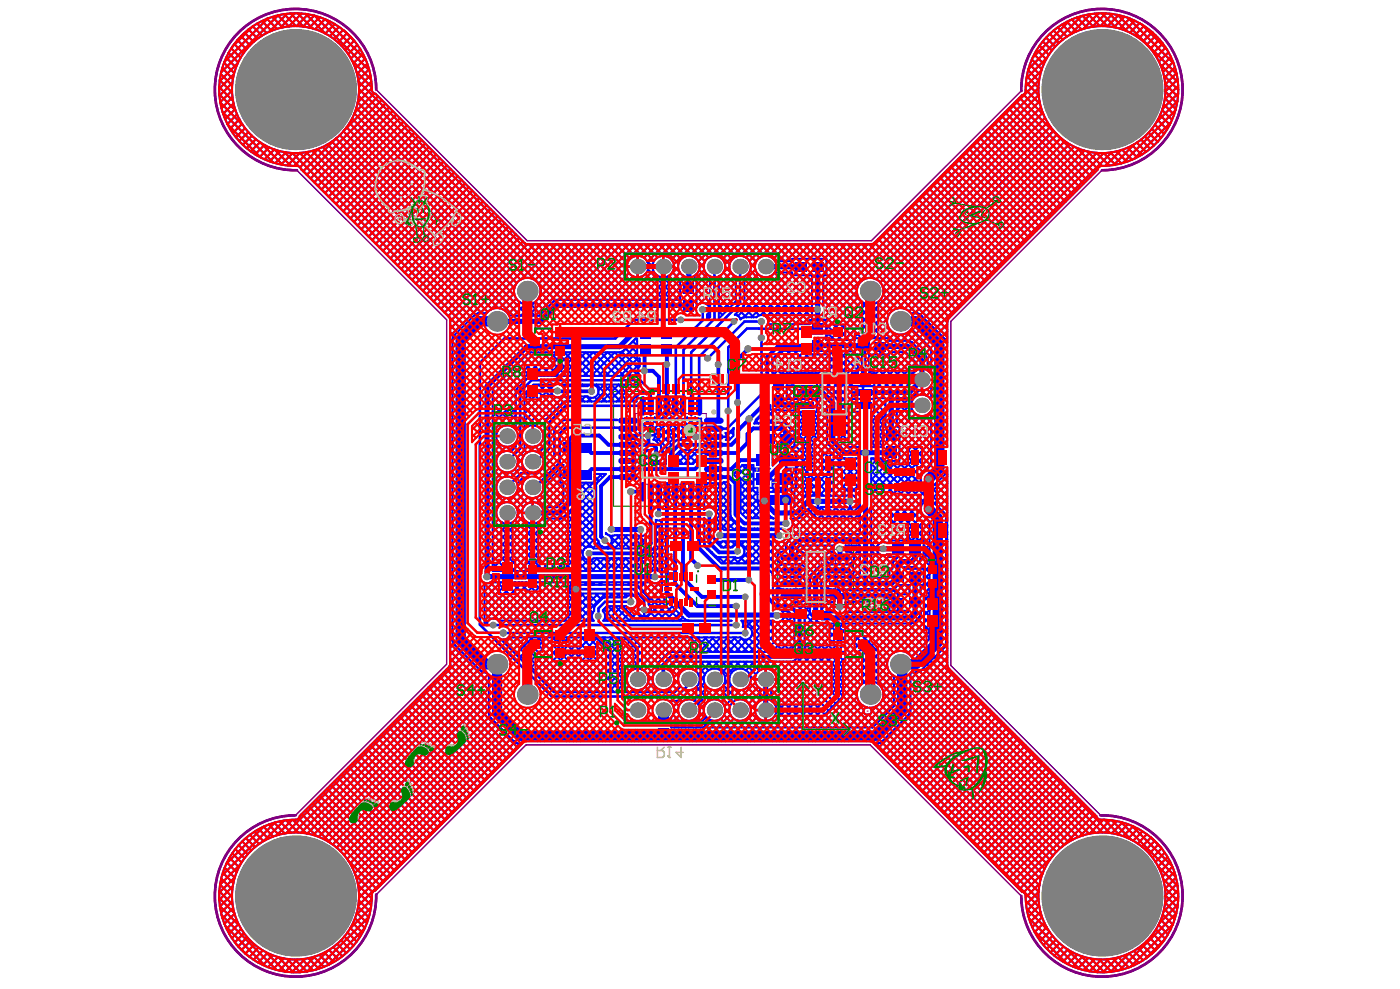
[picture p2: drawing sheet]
<svg xmlns="http://www.w3.org/2000/svg" width="288mm" height="203mm" viewBox="0 0 288 203" stroke-linecap="round" stroke-linejoin="round" font-family="sans-serif">
<g fill="none" stroke="#800080" stroke-width=".21">
<path d="M77.4 18.4l31 31.1h70.8l30.8-30.8M210 18.7h.1M61 35l30.8 30.7v70.8l-31 31M226.6 35l-31.1 31v70.7l30.8 30.8M130.7 85h14.5v14.5h-14.5zM133.8 80.5l.3-.3h8v8.3h-8.3zM163.7 113.5h8.1v10.1h-8.1zM178.3 146.1h.2M226.3 167.5h.1M77.4 183.8h.1M77.4 183.8l30.8-30.8h70.7l31.1 31.1"/>
<circle cx="143.3" cy="86.9" r="1.05"/>
<circle cx="191" cy="98.4" r=".84"/>
<circle cx="169.9" cy="115.3" r="1.05"/>
<circle cx="191" cy="104.6" r=".84"/>
</g>
<path d="M77.4 18.4a16.6 16.6 0 0 0-16.7-16.6 16.6 16.6 0 0 0-16.5 16.8 16.6 16.6 0 0 0 16.9 16.4M210 18.7a16.6 16.6 0 0 1 16.4-16.9 16.6 16.6 0 0 1 16.8 16.5 16.6 16.6 0 0 1-16.6 16.7M60.8 167.5a16.6 16.6 0 0 0-16.6 16.7 16.6 16.6 0 0 0 16.8 16.5 16.6 16.6 0 0 0 16.3-16.9M226.3 167.5a16.6 16.6 0 0 1 16.9 16.4 16.6 16.6 0 0 1-16.5 16.8 16.6 16.6 0 0 1-16.7-16.6" fill="none" stroke="#800080" stroke-width=".53"/>
<path d="M126.2 80.4h23.6v23.6h-23.6zM136.9 92.2h2.1M138 91.2v2.1M159.9 112.9h15.6v11.3h-15.6zM166.7 118.5h2.1M167.7 117.5v2.1" fill="none" stroke="#008000" stroke-width=".21"/>
<path d="M77.4 18.4l31 31.1h70.8M210 18.7l-30.8 30.8M61 35l30.9 30.8M226.6 35l-31.1 31v70.7l30.8 30.8M91.8 65.8v70.7l-31 31M77.4 183.8l30.8-30.8h70.7l31.1 31.1" fill="none" stroke="#800080" stroke-width=".26"/>
<g fill="none" stroke="#00f" stroke-width=".42">
<path d="M45.4 15.2l2.3 2.3M47.8 20l-2.3 2.2M48.1 15.3l-3 3M48.8 8.2l1.9 1.9M49.5 7.4l1.9 1.9M50.3 6.7l1.8 1.9M57.1 3.2l2.3 2.2M58.4 2.9l2.4 2.4M60.6 2.7l-3 3M64.6 3.2l-2.3 2.2M72.1 7.6l-1.9 1.9M72.8 8.4l-1.8 1.9"/>
<path d="M51.8 27.9l-1.9 1.9M133.1 53.7l1.1 1.1M134 50.2l2.4 2.4M134.3 54.1l-1 1M138.6 54.8l1.2 1.1M139.9 57.5h.6M92.6 78.7l.4 .5M92.6 77.2l.4 .5M92.6 74.2l.4 .5M92.6 75.7l.4 .5M92.6 71.3l.4 .5M92.6 72.8l.4 .4"/>
<path d="M92.6 66.8l1.4 1.5M92.6 68.3l.7 .8M93 79l-.4 .4M93 76l-.4 .4M93 74.5l-.4 .5M93 71.5l-.4 .5M93 70l-.4 .5M93 73l-.4 .5M106.9 62.1l-2.4 2.5M109.1 62.5l2.1 2.1M109.7 79l-1.9 1.9M112.2 79l1.1 1.1"/>
<path d="M113.7 79l.2 .2M115.2 79l.1 .1M116.7 79l.4 .3M116.8 79l-.3 .3M118.2 79l.3 .3M118.3 79l-.3 .3M119.8 79l-.4 .3M121.3 79l-.2 .2M122.7 79l-.2 .3M129.4 70.9l1.6 1.6M130.1 79l1.8 1.8M130.1 70.1l.9 .9"/>
<path d="M131.2 76.5l-.7 .7M131.5 74.8l-2.5 2.4M92.6 99.5l.4 .5M92.6 96.5l.4 .6M92.6 95.1l.4 .4M92.6 98.1l.4 .4M92.6 92.1l.4 .5M92.6 93.6l.4 .5M92.6 87.6l.4 .5M92.6 89.1l.4 .5M92.6 83.2l.4 .5M92.6 84.7l.4 .4"/>
<path d="M92.6 80.2l.4 .5M93 99.8l-.4 .5M93 95.3l-.4 .5M93 98.3l-.4 .5M93 96.8l-.4 .5M93 92.3l-.4 .5M93 93.8l-.4 .5M93 89.4l-.4 .5M93 87.9l-.4 .5M93 84.9l-.4 .5M93 83.4l-.4 .5M93 80.4l-.4 .5"/>
<path d="M101.3 91.9l1.4 1.4M101.3 87.4l1.1 1.1M101.3 99.4l.7 .7M101.3 93.4l.9 .8M101.3 89l.7 .7M102 89.3l-.7 .7M102.1 99.6l-.8 .8M102.1 95.2l-.8 .8M102.5 96.2l-1.2 1.3M102.9 91.4l-1.6 1.6M104.2 91.8l.9 1M104.7 97l-.9 1"/>
<path d="M104.9 97l.6 .6M105.4 91.5l.4 .5M105.8 96.4l.5 .5M106.1 90.9v.9l-1.1 1M106.1 91.2l-1.5 1.5M106.1 86.8l-.9 .8M106.5 96.6l-1.5 1.5M107.8 92.4l.6 .6M107.8 91v1.2M108.2 91.4l1.3 1.2M108.6 91.6l-.8 .9M110 91.8l-.9 .9"/>
<path d="M110.1 91.8l1 1M114.1 97.3l1.1 1.1M114.8 96.5l.4 .4M115.6 95.8l-.4 .4M122.3 98l.9 .9M123.2 97.4l.7 .7M123.7 97.4l-1.4 1.5M131.6 90.4h.7M131.8 88.2l.5 .4M131.8 89.6l.3 .3M132 89.1l-.3 .3M132.9 80.7v.3"/>
<path d="M133.1 92.4l.6 .6M133.3 92.4h.6v.3M135.9 92v.6M140 92.4l-1 1M140.6 92.4l-1.6 1.7M142 92.4l1.7 1.7M143.5 92.4l.6 .6M143.7 88.6h.5M144.4 87.2l-1.3 1.2M145 99.6v2.8M92.6 118.9l.4 .5M92.6 117.4l.4 .5"/>
<path d="M92.6 114.4l.4 .5M92.6 113l.4 .4M92.6 110l.4 .4M92.6 108.5l.4 .5M92.6 105.5l.4 .5M92.6 104l.4 .5M92.6 102.5l.4 .5M92.6 101l.4 .5M93 116.2l-.4 .4M93 119.1l-.4 .5M93 117.6l-.4 .5M93 113.2l-.4 .4"/>
<path d="M93 114.6l-.4 .6M93 108.7l-.4 .5M93 110.2l-.4 .5M93 104.2l-.4 .5M93 105.7l-.4 .5M93 101.3l-.4 .5M101.3 105.3l.9 .9M101.3 103.8l.9 .9M102 105.6l-.7 .8M102.3 101l-1 1M119.3 119.6l-.2 .2M122.8 111l.3 .2"/>
<path d="M123.8 112.2l-.5 .5M124.6 109.5v.2M124.7 112.4l.4 .3M126 110.1l-.4 .3M134.1 112.8l2 2M134.8 112l1.3 1.3M134.9 109.1l1.2 1.2M135.1 106.9l-.2 .2M136 119.1l.1 .1M136.1 116.3l-.9 .9M136.1 117.7l-.1 .2M136.1 108.9l-1.2 1.2"/>
<path d="M144.9 111.9l-.1 .2M92.6 130.8l.4 .5M92.6 129.3l.4 .5M92.6 124.8l.4 .5M92.6 126.3l.4 .5M92.6 127.8l.4 .5M92.6 120.4l.4 .4M92.6 121.8l.4 .6M92.6 123.4l.4 .4M93 129.5l-.4 .6M93 131.1l-.4 .4M93 125.1l-.4 .5"/>
<path d="M93 126.6l-.4 .5M93 122.1l-.4 .5M93 120.6l-.4 .5M93 123.6l-.4 .5M94 133l-1.4 1.5M99.6 127.4l.6 .6M99.6 125.9l1.3 1.3M99.9 138.2h.1M99.9 138.2l.6 .5M105 131l-1.2 1.2M121 122l1.9 1.9M121.8 126.1l-1.4 1.4"/>
<path d="M122 127.4l-.2 .1M122.2 125v.6M122.4 122l1.2 1.2M124 125.4v.2M125.4 122l.8 .7M126 122l-.8 .7M126.9 122l.8 .7M127.4 122l-.8 .7M129.9 125l2.6 2.5M129.9 122l.5 .5M130 122l.6 .6M130.2 122.2l-.1 .1"/>
<path d="M130.7 122.7l.9 .9M130.9 123l.7 .6M131.2 125.6l-1.9 1.9M131.9 126.5l-1.1 1M133 126.5l1 1M133.1 138.5l1.1 1.1M133.7 125.8l1.8 1.7M134.3 138.9l-1 1M136.1 120.7l-2.7 2.8M138.6 139.6l1.2 1.2M139.7 126.1l-1.4 1.4M140.4 126.8l-.6 .7"/>
<path d="M143.7 138.7l1 1M144.9 138.8l-1 1M129.5 142.2l.7-.6 .6 .6M131.4 141.8l-.4 .4M131.7 141.7l.6 .5M136 141.7l-.5 .5M137.5 141.5l.7 .7M137.5 144h1.7M138 147.4v1.7M138.2 144l-.3 .3M138.5 144l1.1 1.1M139.4 145.7l-1 1"/>
<path d="M139.7 146.9l-1.7 1.7M139.8 143.7l.4 .5M142.2 141.7l2.9 2.9M45.8 179.3l2.2 2.2M50.6 172.2l1.8 1.8M45.5 180.5l2.3 2.3M47.7 183.8l-2.5 2.4M48.2 187.8l-2.1 2M50.8 192.6l-1.8 1.9M51.5 193.4l-1.8 1.8M56 196.3l-2 2M57.2 196.7l3.1 3.1"/>
<path d="M59.7 197.1l-2.3 2.3M62.1 197.1l2.2 2.2M64.7 196.6l-3.2 3.2M65.7 196.2l2 2M70.1 193.2l1.9 1.8M70.8 192.4l1.9 1.9"/>
</g>
<path d="M129.1 54.8h2M134.4 54.8h2M128.9 87.9l.3 .2M133.3 88.3v1.1h1.1M133.8 93.5h2.3M138.9 83.3h.1M143.1 88.6v1.2h-1.1M109.5 100.1h.5M117.3 121.1h1.2v1.1M123.1 125v1.6" fill="none" stroke="#00f" stroke-width=".53"/>
<path d="M134.2 76.2l1.3 1.2M114.7 80.3v.1M120.5 92l1.1 1.1M121.6 96.4l-1.1 1.1M133.3 91.4h1l.6 .6 .1 1.5M139.6 91.4l-1.6 1.6M129.7 101h2.5" fill="none" stroke="#00f" stroke-width=".79"/>
<path d="M138.9 83.3l-.1 .1" fill="none" stroke="#00f" stroke-width=".47"/>
<circle cx="143.1" cy="89.8" r=".53" fill="#00f"/>
<g fill="none" stroke="#00f" stroke-width=".42">
<path d="M142.8 57.5h.4M143.7 53.9l1 1M144.9 54l-1 1M154.3 54.1l.9 .9M155.4 53.8l-1 1.1M162.9 53.2v.5M162.9 56v.6M143.2 62.3l.3 .4M143.3 62.9l-.1 .1M145.8 63.5l.2 .2M146 63.2l-.2 .2M147.8 62.5l1.5 1.5"/>
<path d="M147.8 64l.7 .7M151.3 64.5l.5 .4M152 63.8l1.5 1.4M152.8 63l-1.7 1.7M158.8 75l1.9 1.9M158.8 76.4l.7 .7M158.8 77.1h1.4M161.8 79.2v1.5M163 79.2l.3 .2M163.3 79.3v2.7M168 79.5h1.1M169.3 65.8h.6v3.5"/>
<path d="M169.9 72.2v.6M150.2 88.6l.6 .7M150.7 97.3l1.3 1.3M150.8 88.4v1.1l-.8 .9M150.9 88l-.8 .7M152.7 95.5l-1.6 1.6M154.1 95.5l1.1 1.2M154.9 95.5v.8M155.1 87h.9M156.1 96.3l-.4 .4M156.3 96.3l.5 .4M157.6 96.3l-.4 .4"/>
<path d="M158.3 83.4l.1 .1M158.4 83.2v1h1.6M158.8 92.8l.9 .9M159.3 91.8l.9 1M159.8 91.8h.7v1h-.8M160.5 91.9l-1.6 1.6M161.5 96.3l-.4 .4M162.7 88.4h.6M162.8 92.4l.4 .4M163.3 84.3v.3M163.3 91.8h-.5v1h.9M163.6 96.3l-.4 .4"/>
<path d="M168 82.7l2.1 2.1M168 84.1l2.1 2.1M168 81.8h.6M169.6 82.8l-1.8 1.8M146.4 113.4l-.2 .2M146.9 110.7l.2 .2M146.9 110.6v.5M147.1 114.2l-.1 .2M147.3 111.1l-.2 .2M148.3 114.5l-.6 .6M151.9 107.9l-1 1M152.3 105.3l1.1 1.2"/>
<path d="M152.8 108.5l-.4 .4M154.9 100.2h.9v2.8M155.2 108.6l.3 .3M155.8 108.6l-.4 .3M156.1 103.7l.2 .3v.4h.5M156.7 108.6l.3 .3M156.8 104.5l-2 2M157.2 108.6l-.3 .3M157.5 105.3l-1.2 1.2M158.2 108.6l.3 .3M158.7 108.6l-.3 .3M158.8 100.2l.9 .9"/>
<path d="M158.9 118.2l1.1 1.1M159.7 108.6l.2 .1M159.7 100.2h1v.9h-.9M159.7 100.2l-.9 .9M160 117.7l-1.1 1.1M160.2 108.6l-.1 .1M160.3 100.2l.4 .4M160.5 118.3l.3 .3M160.7 100.7l-.5 .4M160.8 118.4l-.4 .4M161.4 108.9l-.2 .1M161.6 113.2l-.2 .1"/>
<path d="M161.6 112.2v1.1h-.5M162.6 106.5h1.2M162.6 108.5l1.3 1.2M163.2 100.2l2 2M163.3 101.8l1.2 1.2M163.6 118.5l.2 .1M163.7 100.2h-1v.9h.6M163.7 118.5l-.1 .1M163.9 112.8l.5 .5M164.5 112.1l-.6 .6v.6h.5l1.3-1.2M166.6 104.2h.9M167.7 112.1l2.1 2.1"/>
<path d="M168.4 116.4l-1.5 1.6M169.6 118.5l.5 .5M169.8 118.4l-.9 .9M153.1 127.5l-.4 .5M154.3 138.9l.9 .9M155.4 138.6l-1 1.1M158.9 121.2l1 1M158.9 122.4l1.1 1h.3M159.8 122.3l-.5 .5M160.1 120.6l-1.2 1.2M161.1 121.1l-.2 .1M161.1 125.5l-.2 .2"/>
<path d="M161.8 121.1l.1 .1M162.6 121.1l-.2 .1M163.1 123.7h1.3M163.3 121.1l.1 .1M164 121.1l-.1 .1M164.7 121.1l.4 .4M165.1 134l-1.7 1.7M166.9 126.5l1.3 1.3M168.9 125.2l.6 .6M168.9 120.7l1.1 1.1M169.8 122.8l-.9 .9M170.2 120.8l-1.3 1.4"/>
<path d="M156.3 141.5v2.5M158.6 141.5v2.5"/>
</g>
<path d="M151 66v.1M156 67.5v.1M146.8 89.8h2.4M147.1 87.8l-.3 .3M156.9 96.9v1.6h-1.8M159.9 94.5h1.8M156.1 102.9h1.1M168.2 101.9v1.1M157.4 137.6v2h-2M155.4 145.9h2v2" fill="none" stroke="#00f" stroke-width=".53"/>
<path d="M151.8 88.4v1.6M154.9 88h1.6M151.7 113.3l-.2 .2M164.4 133.2l-1.7 1.7" fill="none" stroke="#00f" stroke-width=".79"/>
<path d="M168.1 67.5l.1 .1M160.9 88l.7 .7v1.4M160.3 110v.1M169.3 117.2l-1.6 1.6M167.7 125.6l1.3 1.4" fill="none" stroke="#00f" stroke-width="1.1"/>
<circle cx="168.1" cy="67.5" r=".53" fill="#00f"/>
<g fill="none" stroke="#00f" stroke-width=".53">
<path d="M131.1 52.8v4M136.4 52.8v4M146.9 54.8v10.7M152.2 54.8v7.5M98.7 74.5v53.9M139 71.3v12M140.5 71.9v11.4M142.1 72.4v11M143.8 73.3v10.1M144.5 63.6v2.2M156.6 69.4v11.6M168.1 67.5v.1"/>
<path d="M177.5 79.5v2.3M181 69.7v3M189.6 78v2M106.9 80.5v11.7l-2.6 2.7M107.2 97.2h3.3M109.5 94.9h.7M112.9 86.8v5.3M114 88v5.8M115.4 97.5h1.6M116.3 87.9l-1.2 1.2v6M132.2 89.4h1.1M133.8 80.3v3.1"/>
<path d="M135 93.5v1.1M161.7 94.5v1.6M175.3 80.7h2.2M107.5 105.4h2M109.5 103.4v4M118.5 120v1.1h11.8l2.2 2.1M168.2 103v1.2M124.4 123.6h5.3M131.3 125.3h2.3M132.5 125.3v1.1M171.6 124.7h2.3M172.7 121.4v1.1"/>
<path d="M184.7 122.3v3"/>
</g>
<g fill="none" stroke="#00f" stroke-width=".42">
<path d="M45.1 17.9l2.8 2.8M45.1 19.4l3.3 3.3M45.2 16.5l2.5 2.5M45.7 14l2.2 2.2M46.1 12.9l2 2.1M46.5 11.8l2 2M47.7 18.6l-2.4 2.4M47.8 17l-2.7 2.7M52.9 4.8l1.9 2M53.9 4.3l1.9 2M54.9 3.8l2 2.1M56 3.5l2.1 2.1"/>
<path d="M59.7 2.7l2.7 2.8M61.2 2.7l3.1 3.1M62 2.8l-2.6 2.6M63.3 2.9l-2.3 2.5M65.8 3.5l-2.2 2.2M66.8 3.9l-2 2.1M67.9 4.4l-2 2M68.8 4.9l-1.9 2M70.7 6.3l2.2 2.2M71.3 6.8l-1.8 1.9M73.5 9.2l-1.9 1.9M74.6 11l-1.9 2"/>
<path d="M75.1 12l-2 2M76.1 15.5l-2.3 2.3M213.2 10.3l1.9 1.8M213.8 9.4l1.9 1.9M214.4 8.5l1.9 1.9M217.5 5.6l1.9 1.9M218.4 5l1.9 1.9M221.4 3.6l2.1 2.1M222.6 3.3l2.2 2.2M228.7 2.9l-2.4 2.5M232.3 3.8l-2 2M233.3 4.3l-1.9 1.9"/>
<path d="M236.1 5.9l-1.8 1.9M237 6.6l-1.9 1.9M237.7 7.3l-1.9 1.8M240.3 10.7l-2 1.9M240.8 11.7l-2 2M241.2 12.7l-2 2.1M241.6 13.8l-2.2 2.2M241.9 15l-2.3 2.3M48 21.3l-2.1 2.1M48.7 23.5l-1.9 2M49.2 24.5l-1.9 2M51.1 27.1l-1.9 1.9"/>
<path d="M53.4 29.2l-1.8 1.9M55.3 30.3l-1.9 1.9M56.4 30.7l-2 2M60.2 31.5l-2.4 2.3M226.9 31.5l2.4 2.3M230.7 30.8l2.1 2M234.6 28.7l1.9 1.9M235.4 28l1.9 1.9M238.5 23.7l2 1.9M239 22.6l2 2M239.3 21.5l2.1 2.1M239.5 20.2l2.2 2.2"/>
<path d="M129.5 50.2l2.7 2.6M137.5 56.7l2.4 2.3M138.3 55.9l1.6 1.7M139.7 50.2l-2.5 2.5M139.9 58.9l-2.7 2.7M139.9 57.5v4.1M140.5 56.7v.8M141.5 50.2l3.5 3.5M143.2 57.5v5.7M144.2 50.2l-2.4 2.4M144.8 55.5l-2 2v-.8M146 56.8v8.3"/>
<path d="M147.8 56.8v8.6M148.2 56.5l-.4 .5M148.6 50.2l-2.5 2.5M150.4 50.2l2.5 2.5M151.3 56.8v5.2M153.1 56.8v5.5M154.9 50.2l2.3 2.4M157.5 50.2l-3.4 3.5M166.8 50.2l3.1 3.1M167 56.6v6.2M169.9 53.2v3.4h-.6v6.3M92.6 69.8l.4 .5"/>
<path d="M92.6 65.7v70.8M93 77.4l-.4 .6M93 70v61.3M98.7 64.3h1.3M101.3 79.9v37.4M102.7 78.4l3.4 3.4M103.5 77.7l2.6 2.6M104.2 77l2.5 2.4M106.2 61.3l-2.5 2.5M106.5 74.8l2.5 2.5M107.5 62.4l2.5 2.5M108 62.5l-2.4 2.4"/>
<path d="M109.7 79h4.6M109.8 62.2l-2.7 2.7M110.1 62l1.8 1.8M110.8 79l-3 3M113.8 62l-2.9 2.9h-6.2M119.7 79l.3 .3M124.3 79l-1.3 1.2M128.6 79l2.5 2.4M130.7 69.6h.3v4.1h.5v1.6M131.3 79l1.6 1.7M132.2 80l-2.5 2.5M139.9 60.4l-1.2 1.2"/>
<path d="M143.2 60.9l1.4 1.4M152.1 65.2l.2 .4M152.4 65.4l-.2 .3M160.5 72.1l-1.7 1.7v3.3M161 72.1l-2.2 2.1M167 64.2v1.6M168 76.7v2.6M168 78.2l1.3 1.3M169.3 64.2v1.6M169.9 69.3v.6M169.9 69.7l.2 .2M175.4 72.2l1 1"/>
<path d="M175.8 72.2v.7h.6v3.8h-1.3v7.9h1.7v7.3M175.8 69.5v.4M176.4 76l-.7 .7M178.7 72.9v3.8M179.3 69.5h3.5v.5M179.8 76.7v2.6M179.8 78.1l1.4 1.4M180.3 62.2l2.5 2.5M182.6 66.9l-2.7 2.6M182.8 72.3v.6h-3.5M182.8 72.5l-.2 .4M185.1 68.8l-1.2 1.2"/>
<path d="M185.4 68.8l1.2 1.2M188.4 74.5v1.6M189.1 69.3l-1.3 1.3M189.9 70l-1.4 1.4M190.6 70.8l-1.4 1.3M190.7 74.1v2M191.4 71.5l-1.4 1.4M194.8 66.6l-1.8 1.8M194.8 68.1l-1.1 1M194.8 66v4.4M194.8 69.6l-.3 .3M92.6 86.1l.4 .5"/>
<path d="M92.6 81.7l.4 .5M92.6 90.6l.4 .5M93 86.4l-.4 .5M93 81.9l-.4 .5M93 90.9l-.4 .4M101.3 94.9l1 1M101.3 97.9l1.1 1.1M101.3 96.4l1.9 1.8M102.3 90.5l-1 1M103.2 96.8l1.1 1.1M104 91.8l-2.7 2.7M106.1 80.5v7.8"/>
<path d="M106.1 85.3l-2.2 2.1M106.4 95.5l.8 .8M107.1 93.3l.5 .5M107.2 96.3h.7M107.5 95.8l-.6 .6M107.6 92.8l-1.3 1.3M107.8 85.1l2.5 2.4M107.8 80.9v7.3M107.8 86.5l1 1M108.6 98.1h-1.1l.4 .4M110.9 87.9l1.2-1.1v5l-1.3 1.2M111.1 91.2l.7 .8"/>
<path d="M111.6 88.8l.5 .4M111.9 99.5l3.7 3.7M112.1 88.2l-.5 .5M112.1 91.2l-1.7 1.7M112.1 89.7l-.4 .4M115.2 96.2v3M115.7 82.8l-3.4 3.3M115.8 95.5v.3h-.2l.1-.1M116.1 81.4l1.1 1.1M117.4 81.4l-1.1 1.1M117.6 81.4l1.1 1.1M118.7 99.2h-.5v4.2"/>
<path d="M118.9 81.4l-1.1 1.1M119 99.2l-.8 .8M120.5 99.2l2.1 2M120.6 81.4l1.1 1.1M121.5 81.7l-.7 .8M122.3 98.9l-.3 .3 .6 .6M122.3 81.6l.9 .9M122.6 99.9v10.3M124.6 97.4h-2.3v1.8M130.9 82v.5M131.6 92.4h1.7M131.8 86.6l1.4 1.5"/>
<path d="M132.1 86.1l-.3 .2M132.9 80.8l-.2 .1M133.2 92.4l-1.6 1.6M134.1 94.5l-.9 .8M135 90.6l.6 .7M135.1 86l-2.1 2.2M135.3 94.8l-.6 .5M135.4 94.8l.6 .5M136.6 86l-2.4 2.4M138.9 90.6l-1.7 1.7M139 93.9l1.5 1.4M139 93.4v1.9"/>
<path d="M141.4 85.9l2.7 2.7M142.9 85.8l1.5 1.5M143.8 94l-1.3 1.3M144.2 93.3l-2 2M150.2 99.8v5.9M152.3 99.3v6M154.9 96.7v3.5M155.4 86.4l.6 .6M156.1 85.6l1.2 1.3M158.9 94.4l.6 .6M158.9 92.8v2.8l.8-.8v-2M158.9 98.9l.8 .7"/>
<path d="M159.7 98.6l-.8 .9M159.7 94.2l-.8 .8M161.8 80.7v1.3M163.3 81.7l-.4 .3M163.3 88.4v3.4M163.7 92.8v3.5M163.7 96.7v3.5M166.9 84.6l3.2 3.1M168 82v2.6M168.6 81.8l1.5 1.5v7.3M168.9 82.1l-.9 .9M172.4 90l1.8 1.9"/>
<path d="M172.4 82.8v7.3l1.7 1.8M175 94.2l1.8 1.8M175.9 84.6l.9 .9M176.6 94.2l.2 .2M176.8 94.2v15.5M176.8 90.5l-1.3 1.4M179.8 81.8h2.3v5.8h-.5v4.3M179.8 82.5l2.3 2.3M179.8 82v2.6M179.8 84l2.3 2.3M180.6 81.8l1.5 1.5M181 81.8l-1.2 1.2"/>
<path d="M181.6 94.2v.5M181.6 91.7l-.2 .2M181.6 90.2l-1.7 1.7M182.1 82.2l-2.3 2.3M184.4 87.1l.5 .5M185.5 81.8l-1.1 1.1M186.9 81.8h-2.5v5.8h.5v7.1M187 81.8l-2.6 2.6M187.7 81.5l.2 .3M188.5 80.8l.4 .4M189 80.2l-1.2 1.3M189.4 80.2l1 1"/>
<path d="M190.1 80.2l-.9 .9M192.3 99.5l2.5 2.5M193 98.8l1.8 1.7M193.8 98l1 1M194.4 97.4l-2.3 2.2M194.5 97.2l.3 .3M194.8 96.7v40M92.6 115.9l.4 .5M92.6 111.4l.4 .6M92.6 107l.4 .5M93 111.7l-.4 .5M93 102.7l-.4 .5"/>
<path d="M93 107.2l-.4 .5M99.6 119.7v8.3l.6 .5M99.8 119.8l-.2 .2M101.3 115.7l1.6 1.6M101.3 102.3l1.4 1.4M101.5 119.6l-1.9 1.9M102.5 106.7l-1.2 1.2M102.9 101.9l-1.6 1.5M102.9 119.6l-3.3 3.4M104.3 102.3l1.2 1.2M106.1 104.1l1.2 1.3M106.5 100.1l1.1 1.1"/>
<path d="M107.4 104.8l-1 .9M108.5 102.1l1.1 1.1M109.9 102.3l-1 1M111.4 104.2h3.2M111.4 106.5h3.7M117.2 119.6l.4 .5M120.8 119.6l-.5 .6M121.4 115l2.3 2.3M121.6 119.6l.5 .6M122 112.7h9.4M122 114.7h9.8M122.3 119.6l-.5 .6"/>
<path d="M122.6 110.4l-2.1 2.1M123.1 111.4l-1.1 1.2M123.1 119.6l.5 .6M123.8 119.6l-.5 .6M124.6 119.6l.5 .6M125.3 119.6l-.5 .6M125.4 110.1l2.6 2.6M125.6 111.7l.9 1M125.6 114.7l2.6 2.6M126.1 119.6l.5 .6M126.3 110h4.8M126.8 119.6l-.5 .6"/>
<path d="M127.2 114.7l-2.6 2.6M127.5 110l-2.7 2.7M127.6 119.6l.5 .6M129.1 119.6l.5 .6M129.7 119.6l-.5 .6M129.8 110l2.2 2.1M131.3 119.6l-.7 .6M131.4 110.1l1.3 1.3M131.7 114.7l-2.6 2.6M131.8 110.1l-2.5 2.6M132.6 109.9l.2 .1M132.8 109.7v1.6"/>
<path d="M133.4 113.5l2.7 2.8M133.5 119.6l2.5 2.5M134.5 112.4l-2 2M134.9 110.5l1.2 1.3M134.9 107.6l1.2 1.2M134.9 106.8v4.9M135.2 119.8l.9 .9M135.7 106.9l.4 .4M136.1 110.3l-1.2 1.3M136.1 114.8l-2.5 2.5M136.1 119.3l-3.1 3.1M136.1 107.4l-1.2 1.2"/>
<path d="M136.1 106.7v14.6M144.8 103.2v1.6M144.8 106.4v5.8M146.9 111.1l1.4 1.4M146.9 106.4v2.9M146.9 107.7l.9 .9M147.2 111l1.4 1.5M147.8 114.5l1.2 1.2M148.6 111.2l-.8 .8M150.4 111.2l.8 .8M150.5 106.5l1.8 1.8M150.7 114.5l1.3 1.2"/>
<path d="M151.2 114.5l-1.2 1.2M151.6 111.2l-1.3 1.3M152.2 114.5l1.3 1.2M153.1 111.2l-.9 .9M158.9 100.2v-1.3l.8-.8v2.1M158.9 119.7l1.6 1.6M158.9 118.3v4.1M159.3 111.2l2.1 2.1M160 119.2l-1.1 1.1M160.5 115.7l-1.8 1.9M160.9 111.2l.7 .8M161 115.9l.1 .1"/>
<path d="M161.9 115.9l-.1 .1M162.5 115.9l.1 .1M163 107.4l2.3 2.3M163.3 115.9l-.1 .1M163.3 103.3l.5 .4M163.3 101.1v3.1l2-2M163.7 106.5l-.7 .8M164 115.9l.1 .1M165 115.7l-.3 .3M169.8 119.8l-.9 .9M169.9 115.2l-.8 .9M171 118.5h3.3"/>
<path d="M171 113.3h.5M171 115.9h3.3M171 116h3.3M171.1 118.5l.1 .1M171.1 118.5l-.1 .1h3.3M171.4 115.9l.2 .1M172.3 115.9l-.1 .1M172.6 118.5l.1 .1M172.7 118.5l-.2 .1M172.9 115.9l.1 .1M173.8 115.9l-.1 .1M173.9 113.3h.4"/>
<path d="M174 118.5l.2 .1M174.1 118.5l-.1 .1M174.4 115.9l.2 .1M174.6 112.1l-.6 .5M175.1 112.1l1.7 1.7M175.2 118.1l.6 .6M175.3 115.3l1.5 1.4M175.6 117l1.2 1.3M175.8 103.9l1 1M176.1 102.7l.7 .7M176.6 112.1l.2 .2M176.8 117.3l-1.4 1.4"/>
<path d="M176.8 112.8l-1.3 1.3M176.8 108.3l-1.4 1.4M176.8 102.4l-.7 .7M176.8 100.9l-1.1 1.1M176.8 115.8l-1.2 1.2M176.8 112.1v6.6M182.3 113.9h.6v.5M182.9 111.1v.5h-.6M182.9 116.9v1.8M182.9 117.2l-1.6 1.5M183 111.1l-.5 .5M183.5 116.1v.8"/>
<path d="M184.5 114.5l-.7 .8M185.8 116.6v.3h.6M186.5 116.5l-.4 .4M188.2 116.3l.6 .6M189 115.5l2.1 2.2M189 115.5l-.7 .7M189.4 114.4l1.7 1.8M189.8 105.8l1.3 1.4v24.1M189.9 116.9v3.3h-.6v1.9h.6v3.4h-.6v.5M189.9 111.1v3.3h-.6v.3M189.9 118l1.2 1.2M189.9 112l1.2 1.2"/>
<path d="M189.9 113.5l1.2 1.2M189.9 119.5l1.2 1.2M191.1 111.9l-1.2 1.2M191.1 110.4l-1.2 1.2M191.1 119.3l-1.8 1.9M191.1 116.3l-1.2 1.2M191.1 117.9l-1.2 1.2M191.1 108.9l-2.1 2.2M191.1 114.9l-2 2M194.5 106.2l.3 .2M194.5 112.1l.3 .3M194.5 116.6l.3 .3"/>
<path d="M194.5 118.1l.3 .2M194.5 119.6l.3 .2M194.5 113.6l.3 .3M194.5 115.1l.3 .2M194.5 110.6l.3 .3M194.5 109.2l.3 .2M194.5 107.6l.3 .3M194.5 106.5v25.5M194.8 103.8l-1.1 1.1M194.8 108.3l-.3 .2M194.8 115.7l-.3 .3M194.8 114.2l-.3 .3"/>
<path d="M194.8 105.3l-.4 .4M194.8 117.2l-.3 .2M194.8 118.7l-.3 .3M194.8 112.7l-.3 .3M194.8 109.7l-.3 .3M194.8 106.8l-.3 .2M194.8 111.2l-.3 .3M194.8 102.3l-1.9 1.9M194.8 100.9l-2.7 2.5 1.9 1.9M93 128.1l-.4 .4M93.3 132.3l-.7 .7M94.8 133.7l-2.2 2.3"/>
<path d="M99.6 124.4l3.1 3.1M100.5 138.6v7.8M106.5 131l-1.9 2M119.5 122h10.5M123.8 123l-1.4 1.4M123.9 122l.8 .7M124.2 125.2l2.3 2.3M124.4 126.8l.7 .7M124.4 122.7h4.3M125 124.5l3 3M127.9 124.5l-3.1 3M128.4 122l.6 .5"/>
<path d="M129 122l-.8 .7M129.1 124.8l-2.8 2.7M130.9 124.4l.3 .4M131 120.4l2.1 2.2M131.6 123.6v.7M133.4 123.2v1.1M135.3 136.6v1M135.4 136.3l-2.3 2.3M136.1 122.3l-2.4 2.3M137.4 131l3 3M137.5 137l2 2M138.2 136.3l1.9 1.8"/>
<path d="M138.5 135.9l-1.1 1.2v.5M138.8 135.9l-1.4 1.4M140.2 135.9l-2.1 2.3M140.8 131l-3.1 3M141.9 131l3 3M142.4 135.9l2.6 2.6M143.2 135.9l-1.4 1.5M144.7 135.9l-1.8 1.8M146.3 131l3 3M147.6 135.9l-1.5 1.6M149.2 135.9l-1.6 1.6M149.9 135.9l1.5 1.6"/>
<path d="M151.3 135.9l1.6 1.6M152.8 128.5l.3 .2M154 131.2l2.8 2.8M154.3 135.9l1.8 1.9M155.8 135.9l1.4 1.5M156.1 127.5l-1.7 1.8M156.6 135.9l-2.5 2.6M157.6 127.5l-3.1 3.1M161.1 135.9l-2.1 2.2M163.2 123.7l1.9 2M163.3 126.8v6M164.4 123.7l-.6 .7"/>
<path d="M165.4 126.4v6.8M169.8 120.2l-.9-.9v5.9M171 121.1h3.3M171 123.7h.5v.4M171.5 121.1l-.2 .1M171.6 125.4l-.4 .4M172.2 121.1l.1 .1M173 121.1l-.1 .1M173.7 125.6l.2 .2M173.7 121.1l.1 .1M174.3 123.7h-.5v.3M174.5 121.1l-3.5 .1"/>
<path d="M175.1 121l.3 .3M176 121l-.3 .3M176.2 123.6l2.2 2.2M176.6 121l.3 .3M177.6 121l-.4 .3M177.9 123.6l-2.2 2.2M178.1 121l.3 .3M179.6 121l.3 .3M180.5 121l-.3 .3M180.7 123.6l2.2 2.2M181.1 121l.3 .3M182 121l-.3 .3"/>
<path d="M182.2 123.6l.7 .7M182.3 123.6l-2.1 2.2M182.5 136.9l-3.1 3.1M182.6 121l.3 .3M182.9 138l-2.4 2.4M182.9 124.6l-1.2 1.2M182.9 123.6v1.9M183.8 138.8v6.3M183.9 120.8l1.2 1.3M184 125.5l.4 .3M184.1 120.7l.5-.5h2.4v1.9h-2.4l-.5-.5M184.7 120.2l2 1.9"/>
<path d="M185 125.5l-.3 .3M185.5 125.5l.4 .3M185.8 120.2l-1.6 1.5M186.2 120.2l.8 .8M186.4 125.5h.6l-.3 .3M186.5 125.5l-.4 .3M187 122l-.2 .1M187 120.5l-1.6 1.6M187.2 138.3v7.5M187.9 127.8l3.2 3.3M188.7 127.1l2.4 2.5M189 126.8l-1 1"/>
<path d="M189.3 126.3l1.8 1.8M189.3 121.8l1.8 1.8M189.3 120.3l1.8 1.9M189.5 125.5l-.2 .1M189.9 125.4l1.2 1.2M189.9 123.9l1.2 1.2M191.1 120.8l-1.3 1.3M191.1 122.3l-1.2 1.2M191.1 123.8l-1.2 1.2M192.9 134.3l1.9 1.9M193.6 133.5l1.2 1.2M194.3 132.7l.5 .5"/>
<path d="M194.5 131.5l.3 .2M194.5 122.5l.3 .3M194.5 130l.3 .2M194.5 125.5l.3 .2M194.5 127l.3 .3M194.5 121.1l.3 .2M194.5 128.5l.3 .2M194.5 124.1l.3 .2M194.8 126.1l-.3 .3M194.8 129.1l-.3 .3M194.8 130.6l-.3 .2M194.8 132.1l-.3 .3"/>
<path d="M194.8 124.6l-.3 .3M194.8 127.6l-.3 .2M194.8 123.2l-.3 .2M194.8 121.6l-.3 .3M194.8 120.2l-.3 .2M106.9 152.8h.4M133.2 140.2l2.1 2M135 141.3l-1 .9M138 149.1v.4M138 147.9l1.5 1.6M138.3 140.7l1 1M138.5 145.5l1 1"/>
<path d="M139.8 140.8l-1.4 1.4M140 141.1l-1.2 1.1M140.4 147.7l-1.8 1.8M142.5 147.9l1.5 1.6M144.8 146.3l-3.2 3.2M144.8 140.3l-3.4 3.4M147.1 148.1l1.4 1.4M147.5 148l-1.4 1.5M151.4 148l1.6 1.5M151.9 148.1l-1.4 1.4M154.2 140.4l2.1 2M154.3 146.4l3.1 3.1"/>
<path d="M156.3 143.7l-1.9 1.9M156.5 147.9l-1.5 1.6M158.7 147.7l1.7 1.8M159.4 146.9l2.5 2.6M178.3 146.8h.2l-2.6 2.7M179.8 152.8h.3M180 145.2l1.8 1.9M180.9 144.6l1.7 1.7M47.2 176.3l1.9 1.8M47.8 175.3l1.9 1.9M49.1 173.6l1.8 1.9M49.8 172.9l1.9 1.8"/>
<path d="M51.4 171.5l1.9 1.9M52.3 170.9l1.9 1.9M53.2 170.4l2 1.9M54.2 169.8l2 2.1M57.6 168.8l2.3 2.3M61.4 168.1l3.7 3.7M228.3 168.5l-2.6 2.6M231.9 169.4l-2.1 2.1M233 169.8l-2 2M236.6 172.1l-1.8 1.8M237.4 172.8l-1.8 1.8M240.6 177l-2 2"/>
<path d="M241.1 178.1l-2 2M241.5 179.1l-2.1 2.2M45.1 183.1l2.7 2.7M45.1 184.5l3.1 3.1M45.2 181.7l2.5 2.5M47.7 185.2l-2.3 2.3M47.8 182.1l-2.7 2.8M47.9 186.6l-2.1 2.1M48.5 188.9l-1.9 1.9M52.3 194.1l-1.9 1.8M55 195.8l-1.9 2M57.1 196.7l-2 2"/>
<path d="M58.3 196.9l-2.1 2.2M59.1 197.1l2.7 2.7M60.7 197.2l2.4 2.4M61.1 197.1l-2.4 2.6M62.8 197l-2.8 2.8M63.4 196.9l2.2 2.1M64.6 196.6l2 2.1M66.7 195.7l1.9 2M71.5 191.6l1.9 1.9M73 188.7l2 2M73.8 183.5l2.5 2.5M215.2 190.5l-1.9 1.9"/>
<path d="M215.8 191.5l-1.9 1.8M216.4 192.3l-1.8 1.8M219.6 195.1l-1.9 1.9M220.5 195.7l-1.9 1.9M223.7 196.9l-2.1 2.1M225.1 197.1l-2.3 2.2M226 197.1l2.5 2.6M230 196.7l2.1 2.1M231.2 196.4l2 1.9M234.1 194.8l1.9 1.9M234.9 194.2l1.9 1.8M235.7 193.5l1.9 1.8"/>
<path d="M238.2 190l2 2M238.7 189l2 2M239.1 187.9l2.1 2.1M239.4 186.7l2.1 2.2M239.6 185.5l2.3 2.2M241.8 180.3l-2.2 2.3"/>
</g>
<g fill="none" stroke="#00f" stroke-width="1.1">
<path d="M141.6 54.8v4.4M168.1 54.9v12.6M100.2 79.4v39.1M102.2 66h9.2M161 78l-.9 .9M177.4 71l.2 .2v6.7M189.6 74.1v3.9M117 92v11.4M156.9 98.5v4.5M171.2 82.8v7.8l2.5 2.4M178 83.8v36M109.5 105.4h5.6"/>
<path d="M125.7 108.8h6.1M164 110.9l-1.2 1.3v2.4M167.7 118.8v6.8M172.7 112.7v1.8M185.4 115.4l-.7 .7v2.4M188.1 113.3v1.4M188.1 118.5v7.5M172.7 122.5v2.2"/>
</g>
<g fill="none" stroke="#00f" stroke-width=".79">
<path d="M132.5 76.2h1.7M135.5 77.4v6M147.7 74.9v11.4M151.7 73.8v8.9M117.8 89.5l-.8 .8v1.7M121.6 93.1h7.6M121.6 96.4h7.6M123.6 99.9v10.3l.8 .9M125.4 98h3.8M133.3 89.4v2h-8.2M138 93v3.4M144.5 94.7l-1.6 1.7"/>
<path d="M151.2 99.3v6.4l1.8 1.8M151.8 90l-1.4 1.4M152.2 94.5l-1.8 1.9M156.9 91.3v3.2M161.7 98.4v4.2M121.2 113.7h10.6M133.8 101v10.7M135.5 101v4.5M138.8 101v18.9M140.4 101v17.7M142.1 101v13.9l1.4 1.3M143.8 101v11.6"/>
<path d="M145.9 105.6v5.9l2 2M136.4 136.6v4M164.4 126.4v6.8"/>
</g>
<path d="M193.1 70.9v25.3M192.8 106.5v25.5M185.1 136.5l.4 .3v9" fill="none" stroke="#00f" stroke-width="2.1"/>
<circle cx="132.7" cy="68.4" r=".53" fill="#00f"/>
<g fill="none" stroke="#00f" stroke-width="1.1">
<path d="M157.4 54.8h7.3M132.7 68.4h-2.5l-2.8 2.8h-19.1l-8.1 8.2M141.5 62.8h-26.9l-3.2 3.2M161 78h4.7M168.2 71h9.2M181 71.2h5.7l2.9 2.9M189.6 78l-2.7 2.7h-9.4M143.1 89.8h3.7M156.5 88h4.4M160.7 83.2h4.6M161.6 94.5l-3.9 4h-.8M161.7 90.2v4.3"/>
<path d="M165.7 80.7h3.4l2.1 2.1M173.7 93h9.4M183.2 80.7v8.7M100.2 118.5h34.5M117 103.4l-1.9 2M148.2 110.1h12.1M156.9 103l2.4 2.4h4.5l2.3-2.4h8.7M164 110.9h14M169.3 117.2h3.4M181.7 112.7h3M184.7 118.5l-1.3 1.3h-10.7M188.1 114.7l-.6 .7h-2.1"/>
<path d="M137.1 121.8l4.5 4.6h17.7M172.7 122.5h10.7l1.3 1.3M188.1 126l-.9 1h-18.2M157.4 140.6v5.3"/>
</g>
<g fill="none" stroke="#00f" stroke-width=".53">
<path d="M131.1 54.8h2M136.4 54.8h2M140 65.7h-9.6l-3.9 3.9h-22.8l-5 4.9M144.5 65.8l-5.5 5.5M146.9 65.5l-6.4 6.4M151 66.1l-7.2 7.2M152.2 62.3l-10.1 10.1M156 67.5h-2.4l-3.8 3.8v13.1M156 67.6h12.1M156.6 66.1h-3.5l-7.6 7.5M187.6 78h2M107.2 97.2l-2.9 2.9"/>
<path d="M112.9 92.1l-2.7 2.8M114 93.8l-3.5 3.4M115.1 95.1l-5.1 5M116.3 87.9h12.6M127 86.3h-11.3l-1.7 1.7M132.2 83.4h-15.9l-3.4 3.4M133.8 80.3l-2.2-2.2h-22.3l-2.4 2.4M144.3 93.1h2.5M144.5 94.7h2.3M156.6 81l-7.1 7.1h-2.7M156.9 98.5h1.8M161.6 90.1h1.5"/>
<path d="M161.7 94.5h1.7M181.8 89.4h2.9M158.1 101.3v1.4M174.8 103h1.2M174.8 101.9v2.3M98.7 128.4l14.8 14.7h25.7l2.4-2.5M101.5 128.4h49.9M103.5 130.1h49.8M124.4 123.6l-1.3 1.4M132.5 123.2v2.1M157.4 139.6h2M170 122.5h2.7"/>
<path d="M183.1 123.8h1.6M157.4 145.9h2"/>
</g>
<g fill="none" stroke="#00f" stroke-width=".42">
<path d="M47 10.8l1.9 2M47.5 9.9l1.9 1.9M48.2 9l1.8 1.9M48.9 13l-3.7 3.7M51.1 6l1.9 1.9M53.9 7.3l-1.9-1.9-4.2 4.2M55.1 3.8l-9 8.9M57.2 3.1l-11.8 11.8M59 2.8l-3.7 3.7M62.8 2.8l4 4M64.7 3.2l11.2 11.3M66.9 4l8.3 8.3"/>
<path d="M69.7 5.5l-1.9 1.9M70.6 6.1l-1.9 1.9M72.4 12.4l3.9 4M73.4 14.8l3.1 3.1M73.7 16.7l44.9 44.9M73.8 19.7l41.9 41.9M73.8 18.3l43.4 43.3M74.1 10.1l-2 1.9M75.5 13.1l-2.1 2.1M75.9 14.3l-2.2 2.2M76.4 16.8l-2.6 2.5M76.5 18.1l-2.9 2.9 40.7 40.7"/>
<path d="M76.9 19.2l-4 3.9M77.2 19.3a.98 .98 0 0 1-.7-1.2 15.7 15.7 0 0 0-16-15.4 15.7 15.7 0 0 0-15.4 16 15.7 15.7 0 0 0 15.9 15.4M77.2 19.3l30.7 30.7 .5 .2M77.7 19.8l-7 7.1M210.2 19.6l-30.8 30.6h-71M210.5 19.5l4.1 4.1M210.9 18.7a.89 .89 0 0 1-.8 .9M210.9 18.4l2.9 3M210.9 18.7a15.7 15.7 0 0 1 15.5-16 15.7 15.7 0 0 1 15.9 15.6 15.7 15.7 0 0 1-15.7 15.8M211 16.9l2.6 2.7M211.2 15.7l2.3 2.3M211.4 14.4l2.2 2.3"/>
<path d="M211.8 13.3l2.1 2.1M212.2 12.2l2 2.1M212.7 11.2l1.9 1.9M213.5 18.1l-44.2 44.2M213.6 19.5l-44.2 44.1M213.7 16.5l-44.4 44.3M214.1 14.5l-3.2 3.2M215.1 7.7l1.8 1.9M215.3 11.9l-4.2 4.1M215.8 6.9l1.9 1.9M216.6 6.3l1.9 1.8M219.4 4.5l1.9 2"/>
<path d="M220 4.2l-7.6 7.6M220.4 4l2 2M222.4 3.3l-10.9 10.9M223.8 3l2.4 2.4M224.3 2.9l-4.2 4.1M225.1 2.8l2.6 2.6M225.9 2.7l-3.2 3.2M226.5 2.7l2.9 2.9M227.4 2.7l-2.8 2.8M228.1 2.8l3.5 3.5M229.8 3l12.2 12.2M230 3.1l-2.3 2.3"/>
<path d="M231.2 3.4l-2.1 2.2M231.9 3.6l9.5 9.5M234.3 4.7l-1.9 2M234.7 5l5.3 5.3M235.3 5.3l-1.9 1.9M238.4 8.1l-1.8 1.8M238.7 13.4l3.5 3.5M239.1 8.9l-1.9 1.9M239.4 15.6l2.9 2.9M239.6 17.3l2.6 2.6M239.6 18.8l2.4 2.4M239.7 9.8l-1.9 1.9"/>
<path d="M242.2 16.3l-2.6 2.5M242.3 17.6l-2.8 2.8M242.3 19.1l-3.2 3.3M45.3 21l4.6 4.7M45.8 23l10.3 10.4M46.8 25.5l6.8 6.9M48.3 22.5l-2 2M49.8 25.5l-1.9 1.9M50.4 26.4l-1.9 1.8M52.6 28.6l-1.9 1.9M53.5 29.2l4.6 4.6M54.4 29.8l-2 1.9"/>
<path d="M56.4 30.7l3.4 3.3M57.6 31l-2.2 2.1M58.4 31.2l2.9 2.9M58.8 31.3l-2.2 2.2M60.1 31.5l35.4 35.3M61 34.1a.9 .9 0 0 1 .9 .7M61.6 31.4l34.7 34.6M61.7 31.4l-2.6 2.6M61.9 34.7l32.9 32.9M62.9 31.2l34.1 34.1M63.4 31.2l-2.9 2.9M64.2 31l33.6 33.6"/>
<path d="M65.3 30.6l33.7 33.7M65.5 30.6l-3.8 3.8M66.3 30.2l34 33.9M67.3 29.7l33.9 33.8M68.2 29.1l34.3 34.2M69.1 28.5l36.4 36.4M69.2 28.3l-6.9 6.9M69.9 27.8l37.1 37.1M70.6 27l37.9 37.9M71.2 26.1l34.6 34.7M71.9 25.3l33.9 33.9M72.4 24.4l33.9 33.8"/>
<path d="M72.9 23.3l34.2 34.1M73.2 22.2l35 34.9M78.5 20.6l-15.4 15.3M79.2 21.3l-15.3 15.4M80 22.1l-15.4 15.4M80.7 22.8l-15.4 15.4M81.5 23.6l-15.4 15.3M82.2 24.3l-15.4 15.4M82.9 25l-15.3 15.4M83.7 25.8l-15.4 15.3M84.5 26.5l-15.4 15.4M85.2 27.3l-15.4 15.4"/>
<path d="M85.9 28l-15.3 15.4M86.7 28.8l-15.4 15.3M87.4 29.5l-15.4 15.4M88.1 30.2l-15.3 15.4M88.9 31l-15.4 15.3M89.7 31.7l-15.4 15.4M90.4 32.5l-15.4 15.4M91.1 33.2l-15.3 15.4M91.9 34l-15.4 15.3M92.6 34.7l-15.4 15.4M93.4 35.5l-15.4 15.3M94.1 36.2l-15.4 15.4"/>
<path d="M94.9 36.9l-15.4 15.4M95.6 37.7l-15.4 15.4M96.4 38.5l-15.4 15.3M97.1 39.2l-15.4 15.4M97.8 39.9l-15.3 15.4M190.2 39.4l15.5 15.4M191 38.7l15.4 15.4M191.8 37.9l15.4 15.4M192.5 37.2l15.4 15.4M193.2 36.5l15.5 15.4M194 35.7l15.4 15.4M194.7 35l15.5 15.3"/>
<path d="M195.5 34.2l15.4 15.4M196.2 33.5l15.4 15.4M197 32.7l15.4 15.4M197.7 32l15.4 15.4M198.5 31.2l15.4 15.5M199.2 30.5l15.4 15.4M199.9 29.8l15.5 15.3M200.7 29l15.4 15.4M201.4 28.2l15.4 15.5M202.2 27.5l15.4 15.4M202.9 26.8l15.4 15.4M203.7 26l15.4 15.5"/>
<path d="M204.4 25.3l15.4 15.4M205.2 24.6l15.4 15.3M205.9 23.8l15.4 15.4M206.6 23l15.5 15.5M207.4 22.3l15.4 15.4M208.2 21.6l15.3 15.4M208.9 20.8l15.4 15.4M209.6 20.1l15.5 15.4M213.7 20.8l-44.4 44.5M214 22l-35 35.1M214.4 23.1l-34.3 34.3M214.9 24.2l-33.9 33.8"/>
<path d="M215.4 25.1l-33.9 33.9 4.5 4.4 33.9-33.8M216 26l-34.4 34.4M216.6 26.9l-43 43M217.4 27.6l-42.3 42.3M218.2 28.4l-41.2 41.1M219 29l-34.4 34.3M220.8 30.1l-33.9 33.9M221.4 30.4l4.3 4.3M221.9 30.6l-33.8 33.7M223 30.9l-33.8 33.8M223.6 31.1l3 3M224.2 31.2l-34.2 34.2"/>
<path d="M225.4 31.4l2.7 2.6M225.5 31.4l-34.7 34.7M226.6 34.1a.9 .9 0 0 0-.9 .7l-30.7 30.7-.2 .5M226.9 31.5l-35.4 35.4M228.3 31.4l2.3 2.2M228.6 31.3l-36.4 36.4M229.6 31.1l2.1 2.1M230.5 30.8l-3.2 3.2M231.8 30.4l2 1.9M232.8 29.9l1.9 1.9M233.3 29.6l-4.3 4.3M233.7 29.3l1.9 1.9"/>
<path d="M236.2 27.2l1.9 1.9M236.8 26.5l1.9 1.9M237.5 25.6l1.9 1.9M238.1 24.7l1.9 1.9M240.8 25.1l-7.5 7.5M241.7 22.7l-10.8 10.8M242.1 20.8l-4.3 4.2M98.6 40.7l-15.4 15.3M99.3 41.4l-15.4 15.4M100.1 42.1l-15.4 15.4M100.8 42.9l-15.3 15.4M101.6 43.7l-15.4 15.3"/>
<path d="M102.3 44.4l-15.4 15.4M103 45.1l-15.3 15.4M103.8 45.9l-15.4 15.3M104.5 46.6l-15.4 15.4M105.3 47.3l-15.4 15.4M106 58.6l-5.1 5M106.1 48.1l-15.4 15.3M106.8 48.9l-15.4 15.3M107.5 49.6l-15.4 15.4M108.4 50.2l-15.8 15.8M108.7 50.2l11.5 11.4M109.9 50.2l-17.3 17.4"/>
<path d="M110.2 50.2l11.4 11.4M111.4 50.2l-18.8 18.8M111.7 50.2l11.4 11.4M112.9 50.2l-14.2 14.1M113.2 50.2l11.4 11.4M114.4 50.2l-7.2 7.2M114.7 50.2l11.4 11.4M115.8 50.2l-6.9 6.9M116.2 50.2l11.4 11.4M117.3 50.2l-7.3 7.4M117.6 50.2l11.5 11.4M118.8 50.2l-8.1 8.1"/>
<path d="M119.2 50.2l11.4 11.4M120.3 50.2l-9.1 9.2M120.6 50.2l11.5 11.4M121.8 50.2l-11 11M122.1 50.2l11.4 11.4M123.3 50.2l-14.7 14.7M123.6 50.2l5.5 5.5M124.8 50.2l-14.7 14.7M125.1 50.2l3.9 3.9M126.3 50.2l-11.5 11.4M126.6 50.2l3 3M127.7 50.2l-11.4 11.4"/>
<path d="M128.1 50.2l2.4 2.5M128.9 55l-6.6 6.6M129.3 50.2l-11.5 11.4M129.3 56.1l-5.5 5.5M130.7 50.2l-11.4 11.4M131.1 50.2l3.4 3.4M131.4 57l-4.7 4.6M131.7 56.9l4.8 4.7M132.2 50.2l-11.4 11.4M132.5 50.2l2.7 2.7M132.7 56.3l5.3 5.3M133.2 55.3l6.3 6.3"/>
<path d="M133.7 50.2l-2.3 2.4M134.3 55.6l-6 6M135 56.4l-5.3 5.2M135.2 50.2l-2.8 2.8M135.5 50.2l4 4M135.9 56.9l-4.7 4.7M136.3 57l3.6 3.5M136.7 50.2l-3.6 3.6M137 50.2l3.1 3M138.2 50.2l-2.5 2.5M138.5 50.2l2.5 2.5M139.4 54.9l-6.7 6.7"/>
<path d="M139.8 56l-5.6 5.6M140 50.2l2.5 2.5M140.5 56.6a2.21 2.21 0 0 1-.5-3.3 2.21 2.21 0 0 1 3.3 0 2.21 2.21 0 0 1-.5 3.3M140.5 56.8l-4.8 4.8M141.2 50.2l-3.1 3.1M142.6 50.2l-4.1 4.1M143 50.2l2.7 2.7M143.2 56.3l2.8 2.9M143.2 57.9l2.8 2.8M143.2 59.4l2.8 2.8M143.8 55.4l2.2 2.3M144.4 50.2l2.4 2.4"/>
<path d="M145.4 56.4l-2.2 2.2M145.6 50.2l-2.7 2.7M146 50.2l4 4.1M146 56.8a2.21 2.21 0 0 1-.8-3.4 2.21 2.21 0 0 1 3.5 0 2.21 2.21 0 0 1-.9 3.4M146 57.3l-2.8 2.8M146 58.8l-2.8 2.8M147.1 50.2l-3.5 3.5M147.4 50.2l3.1 3.1M147.8 59.5l3 3M147.8 58l3.5 3.5M148 56.7l3.3 3.3M148.8 56l2.5 2.5"/>
<path d="M148.9 50.2l2.5 2.5M149.1 54.9l2.2 2.1M150 54.8l-1.4 1.3M150.1 50.2l-2.5 2.5M150.3 56l-2.5 2.4M151.1 56.7l-3.3 3.2M151.3 56.8a2.21 2.21 0 0 1-.9-3.4 2.21 2.21 0 0 1 3.5 0 2.21 2.21 0 0 1-.8 3.4M151.3 59.4l-3.5 3.5M151.3 58l-3.5 3.4M151.6 50.2l-3.1 3M151.9 50.2l3.6 3.6M153.1 57.3l9.3 9.3"/>
<path d="M153.1 58.8l7.8 7.8M153.1 50.2l-4 4M153.4 50.2l2.8 2.8M153.7 56.4l10.2 10.2M154.2 55.6l11.1 11M154.6 50.2l-2.4 2.4M155.3 55.4l-2.2 2.3M155.9 56.3l-2.8 2.8M156.1 50.2l-2.7 2.7M156.4 50.2l3.4 3.5M156.8 56.9l-3.7 3.8M157.2 57l9.3 9.3"/>
<path d="M157.9 50.2l3.4 3.5M158.4 56.7l8.6 8.6M158.5 56.7l-5.4 5.4M159 50.2l-2.6 2.6M159.2 56l7.6 7.6M159.3 50.2l3.5 3.5M160.5 50.2l-2.4 2.5M160.7 56l6.3 6.3M160.7 56l-8.9 8.9M160.8 50.2l3 3M162 50.2l-3 3M162.1 56l4.9 4.8"/>
<path d="M162.2 56l-9.2 9.2M162.3 50.2l3 3M162.9 53.7h-3.5a2.21 2.21 0 0 0-3.3-.7 2.21 2.21 0 0 0-.1 3.4 2.21 2.21 0 0 0 3.3-.4h3.6M162.9 56.6h4.1M162.9 53.2h7M163.1 56.6l-8.6 8.6M163.5 50.2l-3.4 3.5M163.8 50.2l3 3M164.2 56.6l2.8 2.7M164.6 56.6l-8.2 8.2M165 50.2l-3.4 3.5M165.3 50.2l3 3"/>
<path d="M165.7 56.6l1.3 1.3M166.1 56.6l-8.6 8.5M166.5 50.2l-3 3M167 57.1l-9.1 9.1M167 58.6l-8 8M168 50.2l-3 3M168.3 50.2l8.3 8.2M169.3 58.7l10.8 10.8M169.3 57.2l12.4 12.3M169.4 50.2l-3 3M169.8 50.2l7.4 7.5M169.9 53.3l6.3 6.3"/>
<path d="M169.9 56.3l13.8 13.7M169.9 54.8l15.2 15.2M171 50.2l-3 3M171.2 50.2l7 7M172.5 50.2l-3.1 3M172.8 50.2l7 7M173.9 50.2l-4 4M174.2 50.2l14.2 14.1M175.5 50.2l-5.6 5.5M175.7 50.2l19.1 19M176.2 59.9l-6.3 6.3M176.9 50.2l-7.6 7.6"/>
<path d="M177.2 50.2l17.6 17.5M178.4 50.2l-9.1 9.1M178.7 50.2l16.1 16M179.8 49.8l15.5 15.4M180.6 49.1l15.4 15.4M181.3 48.3l15.4 15.5M182.1 47.6l15.4 15.4M182.8 46.9l15.5 15.4M183.6 46.1l15.4 15.4M184.3 45.4l15.4 15.4M185 44.6l15.5 15.4M185.8 43.9l15.4 15.4"/>
<path d="M186.6 43.1l15.3 15.5M187.3 42.4l15.4 15.4M188 41.7l15.5 15.4M188.8 40.9l15.4 15.4M189.5 40.2l15.4 15.4M92.4 65.1l.2 .6M93.5 68.8l-.3 .5-.2 .7M97.5 64.9l-4 3.9M98.7 64.3l-.7 .2-.5 .3M100 64.3a2.74 2.74 0 0 1 4.7 .6M102 79.2l4.1 4.1M104.9 76.2l2.6 2.5"/>
<path d="M105.7 75.5l2.5 2.5M105.7 60.3l-3 3M107.2 74l3.2 3.2M107.9 73.2l4 4M108.7 72.5l4.7 4.7M108.7 80l4.9 4.9M109.5 79.2l4.8 4.9M110.7 79l4.4 4.3M110.8 61.2l1.9 1.9M111.2 77.2l4.8-4.8 4.8 4.8M111.2 60.1l2.2 2.2M111.5 72.4l-10.2 10.2"/>
<path d="M111.6 72.4l4.8 4.8M112.3 79l-4.5 4.5M113 72.4l-11.7 11.7M113.1 72.4l4.8 4.8M113.8 79l-6 6M114.3 79a1.37 1.37 0 0 0-.9 1.9 1.37 1.37 0 0 0 2.1 .5M114.5 72.4l-4.9 4.8M114.5 72.4l4.9 4.8M114.9 77.2l-4.8-4.8-8.8 8.7M115.1 79h16.2M115.1 79l.6 .3M115.6 77.2l4.9-4.8 4.8 4.8"/>
<path d="M115.6 79.3h5.2M117.5 72.4l-4.9 4.8M117.5 72.4l4.9 4.8M119 72.4l-4.9 4.8M119 72.4l4.8 4.8M120.8 79.3a1.37 1.37 0 0 1 1.9 .1 1.37 1.37 0 0 1 0 1.9 1.37 1.37 0 0 1-1.9 .1M121.6 77.2l4.8-4.8 4.9 4.8M122 72.4l-4.9 4.8M122 72.4l4.8 4.8M122.6 79l3.5 3.5M123.4 72.4l-4.8 4.8M123.5 72.4l4.8 4.8"/>
<path d="M124.2 79l3.4 3.5M124.9 72.4l-4.8 4.8M125 72.4l4.8 4.8M125.3 61.6l4.9-4.8 4.9 4.8M125.6 79l3.5 3.5M125.7 79l-3.4 3.5M127.1 79l3.5 3.5M127.2 79l-3.5 3.5M127.9 72.3l3.4 3.4M128.6 71.6l2.9 2.9M128.7 79l-3.5 3.5M130.2 79l-3.5 3.5"/>
<path d="M130.7 69.6l-2.5 2.5-.8 .3h-18.6l-7.5 7.5M130.7 69.6l-7.6 7.6M131 70.8l-6.5 6.4M131 72.2l-4.9 5M131.1 73.7l-3.6 3.5M131.5 79.2l-3.3 3.3M131.5 75.3a1.37 1.37 0 0 0 .2 2M131.6 77.2h-22.3l-.6 .3-2.4 2.4-.2 .6M139.9 61.6h-25.3l-.8 .3M143.2 63.2a1.37 1.37 0 0 1 2-.7 1.37 1.37 0 0 1 .2 2.1M145.4 64.6l.6 .5-.6 .7v-1.2M146 61.7l-.8 .8"/>
<path d="M146 64.7l-.6 .6M146 60.2l-2.2 2.2M147.8 61l2.2 2.2M151.1 64.7a1.37 1.37 0 0 1 1.2 .9M151.3 60.9l-3.5 3.5M151.3 62l-3.5 3.4M152.4 65.4l.7-.2h2.5a1.35 1.35 0 0 1 1.8-.3 1.35 1.35 0 0 1 .4 1.7M153.1 62.3l-.3 .7 2.2 2.2M153.1 61.8l3 3M153.1 60.3l6.3 6.3M158.9 73.6l3.3 3.3M159.7 72.9l3.9 3.8"/>
<path d="M160.4 72.1l4.6 4.6M160.5 72.1h6v.7h3.4M161.8 79.4l1.5 1.5M161.8 79.2h1.5M161.9 72.1l4.7 4.6M162.5 72.1l-3.7 3.7M162.8 79.2l-1 1M163.3 76.9h-2.3l-.8 .2M163.3 79.3h4.7M163.3 76.7h4.7M163.3 72.1l11.8 11.7M164 72.1l-5.1 5"/>
<path d="M164.9 72.1l10.2 10.2M165.4 72.1l-4.8 4.8M166.3 72.1l.2 .1M166.5 72.5l-4.4 4.4M166.8 63.3l-3.4 3.3M167 65.8h-.5v.8h-8.7M167 60.1l-6.5 6.5M167 64.6l-2.1 2M167 61.6l-5 5M167 62.8a1.37 1.37 0 0 0 0 1.4M167.1 72.8l8 8M167.7 72.8l-3.9 3.9"/>
<path d="M168.6 72.8l6.5 6.5h4.7M169.1 79.5l.8 .3M169.2 72.8l-4 3.9M169.3 60.2l9.4 9.3M169.3 61.7l7.9 7.8M169.3 64.6l5.3 5.3M169.3 62.9l.2 .7-.2 .6M169.4 63.3l6.4 6.3M169.9 69.9h5.9M169.9 72.2h5.9l-7.4 7.3M169.9 68.1l1.7 1.8M169.9 66.7l3.2 3.2"/>
<path d="M169.9 72.6l5.2 5.3M169.9 79.8l2.2 2.2M170.9 72.2l4.6 4.5M171.3 72.2l-4.5 4.5M172.5 72.2l3.9 3.9M172.8 72.2l-4.8 4.8M173.9 72.2l2.5 2.5M174.2 72.2l-6.2 6.3M175.1 78.8l-3.1 3.1M175.1 77.3l-3.9 3.9M175.8 69.5h3.5M176.4 74.5l-5.9 5.9"/>
<path d="M176.4 73.1l-6.7 6.6M176.5 61.1l-6.6 6.6M177.1 61.9l-7.2 7.3M178.1 62.4l-7.5 7.5M178.7 72.9h.6M178.7 75.5l4 4M178.7 74l5.5 5.5M179 72.9l6.7 6.6M179.1 62.6l3.3 3.2M179.5 62.5l-7.4 7.4M179.6 72.9l-.9 .8M180.5 72.9l6.3 6.2"/>
<path d="M181.1 61.5l2.4 2.4M181.1 72.9l-2.4 2.3M181.6 60.5l2.9 2.9M182 72.9l5.4 5.3M182.5 65.5l-4 4M182.6 72.9l-3.9 3.8h1.1M182.8 70h3.9l.8 .4M182.8 72.3h3.4l2.2 2.2M183 72.3l4.6 4.7M183.1 72.3l-.3 .2M183.1 67.9l-1.7 1.6M183.9 68.5l-1.1 1.1"/>
<path d="M184.5 72.3l3.9 3.9M184.6 72.3l-4.8 4.8M186 72.3l2.4 2.5M186 72.3l-6.2 6.3M186.5 68.4l5 4.9M186.9 73l-6.6 6.5M187.3 67.7l4.2 4.2M187.3 67.7h.3l3.9 3.9v5.3M187.4 78.4l-1 1.1M187.5 70.3l2.9 3 .3 .8M187.6 73.8l-5.7 5.7M187.6 67.8l-2.2 2.2"/>
<path d="M188.4 68.6l-1.5 1.4M188.4 74.5l-5 5M188.4 76.1a2.21 2.21 0 0 0-1 2.4l-.9 1h-6.7M188.4 75.9l-3.6 3.6M189.4 64.8l-.2-.2a2.65 2.65 0 0 0-1.9-.3 2.74 2.74 0 0 0-4-.3 2.74 2.74 0 0 0 0 4 2.74 2.74 0 0 0 4-.3M189.5 64.9l4.8 4.8 .5 .7-.5-.7M190.6 80l.9 .8M190.7 76.1l.8 .8M190.7 75.6l.8 .7M190.7 74.1l.8 .8M191.5 74.4l-.8 .7M191.5 75.9l-.5 .4"/>
<path d="M191.5 72.9l-.8 .8M101.3 86l1.8 1.8M101.3 90.4l2.3 2.4M101.3 80l4.8 4.8M101.3 81.5l4.8 4.7M101.3 83l4.8 4.7M101.3 84.5l2.9 2.9M103.4 96.9l-2.1 2.1M105.1 98.1a2.21 2.21 0 0 0-3 1.8 2.21 2.21 0 0 0 2.4 2.4 2.21 2.21 0 0 0 1.8-3l1.2-1.2M105.1 92.8a2.21 2.21 0 0 0-3 1.8 2.21 2.21 0 0 0 2.4 2.5 2.21 2.21 0 0 0 1.8-3M106.1 88.3a2.21 2.21 0 0 0-3.3-.3 2.21 2.21 0 0 0 0 3.2 2.21 2.21 0 0 0 3.3-.3M106.1 82.3l-4.8 4.8"/>
<path d="M106.1 83.8l-4.8 4.7M106.1 80.8l-4.8 4.7M106.4 94l.9 1M106.8 98.9l.6 .6M107.2 96.3l-.7 .3M107.4 94.4l-1 .9M107.8 92.2l-.2 .6M107.8 88.2a2.21 2.21 0 0 1 3.2-.2 2.21 2.21 0 0 1 0 3.2 2.21 2.21 0 0 1-3.2-.2M107.8 82.1l4.4 4.3M107.8 83.5l4.3 4.3M108 80.7l4.8 4.9M108.1 98.1l-1.6 1.7"/>
<path d="M110.8 93a2.21 2.21 0 0 0-2.9 .4 2.21 2.21 0 0 0 0 2.9M111.6 90.3l.5 .5M112.3 86.1l-.2 .7M112.6 98.8l3.2 3.2M113.4 98l2.4 2.5M113.4 80.9l-5.6 5.6M114.2 81.6l-6.4 6.4M114.8 81.7l1 1M115.2 96.2l-3.5 3.5a2.21 2.21 0 0 1-1.6 2.5 2.21 2.21 0 0 1-2.6-1.3 2.21 2.21 0 0 1 1.1-2.8M115.2 99.2h.6v3.8l-1.2 1.2M115.2 97l-3.5 3.5M115.2 98.5l-4.8 4.8"/>
<path d="M115.4 81.4h5.4M115.8 95.5l-.1 .2M115.8 99.3l-4.6 4.7M115.9 81.4l-6 6M118.2 99.8l4.4 4.4M118.7 99.2h3.6M119 99.2l3.6 3.5M119.1 81.4l1.1 1.1M120.4 81.4l-1.1 1.1M120.5 99.2l-2.3 2.3M122 99.2l-3.8 3.8M123 80.8l1.6 1.7"/>
<path d="M124.6 97.4l-1.8 1.7-.3 .8M130.9 82.5h-14.6l-.6 .3M131.5 87.2l.3 .9-.3 .8 .3 .9-.2 .6M131.5 93.9l1.5 1.4M131.6 92.4l.2 .7-.3 .8M131.6 92.5l2.9 2.8M131.7 86l.1 .7-.3 .6M132.3 90.3a1.37 1.37 0 0 1 .1-1.9 1.37 1.37 0 0 1 1.9 0 1.37 1.37 0 0 1 .1 1.9l.6 .3M132.6 86l5.5 5.4M132.9 81a1.26 1.26 0 0 0-1.3-.1 1.26 1.26 0 0 0-.7 1.1M133.6 93.5l-1.9 1.8M133.6 86.1l-1.8 1.8"/>
<path d="M134.1 86l4.7 4.7M134.6 89.5l2.7 2.7M135.6 86.1l4.4 4.3M135.7 91.3l.3 .7M135.9 92.3l1 1M136 92.5a1.37 1.37 0 0 1 0 1.9 1.37 1.37 0 0 1-1.9 .1 1.37 1.37 0 0 1-.2-1.8M136.2 94l.7 .8M136.3 85.8a1.28 1.28 0 0 0 1.7 0 1.26 1.26 0 0 0 1.6 0 1.2 1.2 0 0 0 1.7 0 1.29 1.29 0 0 0 1.7 0M136.3 85.8a1.26 1.26 0 0 1-1.7 0 1.29 1.29 0 0 1-1.6 0 1.17 1.17 0 0 1-1.3 .2M136.9 93.1l-.6 .7M136.9 94.6l-.7 .7M137.2 86.1l4.3 4.3"/>
<path d="M137.2 92.3l-.3 .7v2.3h-5.3l.2-.6-.3-.8M138.2 85.9l-3.6 3.5M138.6 86.1l3.2 3.1M139 95.3h3.5M139.5 92.9l2.5 2.4M139.6 90.3l-.8 .3M139.8 85.9l-4.8 4.7M140 92.4h4.3a1.26 1.26 0 0 0 0 1.3M140.1 86l2.5 2.5M140.5 92.4l2.5 2.5M141.3 85.8l-5.6 5.6M141.8 89.8l-.6 .6"/>
<path d="M142.1 92.4l-2.9 2.9M142.6 86l-6.6 6.6M142.9 85.8a1.26 1.26 0 0 0 1.3 .2 1.32 1.32 0 0 0 .2 1.3M143.6 92.4l-2.9 2.9M143.7 88.6a1.37 1.37 0 0 0-1.6 .2 1.37 1.37 0 0 0-.2 1.6h-2.3M144 86.1l-4.3 4.3M144.3 93.7l-.5 .3M144.4 87.2a1.26 1.26 0 0 0-.2 1.4M145 99.6l-.1-.4 3.3 .1 .7-.3 .6 .1 .7 .7M145 99.9l5.2 5.2M145.6 99.3l-.6 .6M145.9 99.3l4.3 4.3"/>
<path d="M147.2 99.3l-2.2 2.1M147.4 99.3l2.8 2.8M148.8 99.1l1.4 1.5M148.9 99.1l-4.1 4M149.2 90.4h.8M149.3 89.3l.9 .8M149.9 99.5l-5.1 5.1M150.1 88.7l-.4 .2-.5 .1 .2 .8-.1 .6M150.8 88.2l-1.4 1.4M150.9 87.9l-.1 .5M151.1 97.1l4.7 4.5M151.1 97.1l-.4 .3"/>
<path d="M151.9 96.3l3 3M152 98.6l.3 .7M152.3 99.6l3.5 3.6M152.7 95.5h2.2M152.7 95.6l2.2 2.3M153.9 95.5l-2.5 2.5M154.9 96.3h3.3l-.4 .4h-2.9M154.9 96l-2.8 2.8M154.9 97.5l-2.6 2.6M154.9 99l-2.6 2.6M155.4 86.2l-.3 .8M156 87l.5-.1h4.4l.8 .3"/>
<path d="M156.8 84.9l2 2M157.5 84.1l2.8 2.8M157.8 96.3l.2 .2M157.9 92l.9 .8M158.4 83.6l-3.2 3.2M158.4 83.2l-3 3M159.1 84.2l17.7 17.7M159.1 91.8l-.9 1M159.3 84.2l-2.7 2.7M159.8 91.8h-1.9v1h1M160 84.2l.7 .1h2.6M160.6 84.3l-2.5 2.6"/>
<path d="M160.8 84.3l16 16.1M161.1 96.7h2.6M161.5 96.3h2.2M161.7 87.2l1 1.2M161.8 82h1.5M161.8 80.9l1.1 1.1M162.1 96.3l-.4 .4M162.1 84.3l-2.5 2.6M162.2 84.3l14.6 14.6M162.3 96.3l.4 .4M163.3 84.6h4.7M163.3 82h4.7"/>
<path d="M163.3 80.2l-1.5 1.6M163.3 89.9l11.8 11.8M163.3 91.4l10.5 10.5M163.4 84.6l-2.3 2.3M163.7 97.6l4.1 4.2M163.7 99.1l2.6 2.8M163.7 96.2l5.6 5.7M163.7 93.2l8.6 8.7M164 84.6l6.1 6.1M164.9 84.6l-2.9 2.9M165.4 84.6l4.7 4.6M166.3 84.6l-3.6 3.7"/>
<path d="M167.8 84.6l-4.5 4.5M170.1 90.6l.3 .8 2.5 2.5M170.1 88.3l-6.4 6.4 7.1 7.2M170.1 86.8l-6.4 6.4M170.1 83.8l-6.8 6.7M170.1 89.8l-6.4 6.4M170.1 85.3l-7.3 7.2M170.2 91.1l-6.5 6.6M170.9 91.9l-7.2 7.3M171.7 92.6l-8.5 8.5M172.1 82l.3 .8M172.3 82.5l4.5 4.5"/>
<path d="M172.4 84.1l4.4 4.4M172.4 85.5l4.4 4.5M172.4 87.1l4.4 4.4M172.4 88.5l3.3 3.4M172.4 93.4l-9.1 9M172.8 93.8l.9 .4h3.1M173.2 94.1l-9.9 9.9M173.6 94.2l3.2 3.2M174.1 91.9h2.7M174.6 94.2l-7.7 7.7M175.1 82h4.7M175.1 83.3l-2.7 2.7"/>
<path d="M175.1 81.8l-2.7 2.7M175.1 80.3l-2.7 2.7M175.3 84.6l-2.9 2.8M176.1 94.2l-7.5 7.5M176.8 84.6l-4.4 4.4M176.8 99.4l-2.3 2.3M176.8 96.4l-5.4 5.5M176.8 95l-6.9 6.9M176.8 97.9l-3.9 4M176.8 87.5l-3.5 3.5M176.8 86l-4.2 4.3M176.8 89l-2.8 2.8"/>
<path d="M179.1 85.2l.7-.6h-.7v7.3h2.5M179.1 96.8l12 11.9M179.1 84.9l2.8 2.7M179.1 87.9l2.5 2.4M179.1 98.6l3.9-3.9 8.3 8.3M179.1 89.3l2.5 2.5M179.1 86.3l2.5 2.5M179.1 90.8l1.1 1.1M179.1 95.3l12 12M179.1 98.3l12 12M179.1 99.8l12 11.9M179.5 94.2l9.9 9.8"/>
<path d="M180.6 94.2l-1.5 1.4M181 94.2l9 9M181.6 94.2h-2.5v24.5h3.7M181.6 94.7h3.3M181.6 94.6l-2.5 2.5M181.6 88.7l-2.5 2.4M182.1 86.7l-3 2.9M182.1 83.8l-3 2.9M182.1 85.2l-3 3M184.4 84.2l7.1 7M184.4 82.7l7.1 7.1M184.4 85.7l7.1 7"/>
<path d="M184.9 90.6l5.7 5.7M184.9 93.6l4.5 4.4M184.9 89.1l6.5 6.5M184.9 87.6l6.6 6.6M184.9 92.1l5 5M185 81.8l2.7 2.7M186.5 81.8l.9 .9M187.4 82.9l-3 3M187.6 84.2l-3.2 3.2M187.8 81.5l-.9 .3M188.2 85l-3.3 3.3M188.4 85.1l3.1 3.1"/>
<path d="M189.1 80.2a2.21 2.21 0 0 0 2.4-1v2.9a2.21 2.21 0 0 0-3.4-.5 2.21 2.21 0 0 0 0 3.4 2.21 2.21 0 0 0 3.4-.6M189.3 85.5l-4.4 4.4M189.4 98.8l-10.3 10.2M189.9 99.7l-10.8 10.8M190.1 85.4l1.4 1.4M191.1 84.9l.4 .4M191.5 84.4v11.1l-1.7 1.7a1.68 1.68 0 0 0 0 2.4 1.68 1.68 0 0 0 2.4 0M191.5 87.8l-6.6 6.5M191.5 81.8l-.2 .2M191.5 80.3l-1 1M191.5 90.8l-12.4 12.3M191.5 84.8l-6.6 6.5"/>
<path d="M191.5 95.2l-12.4 12.3M191.5 86.3l-6.6 6.5M191.5 92.2l-12.4 12.3M191.5 89.2l-12.4 12.3M191.5 93.7l-12.4 12.3M194.3 97.4l.5-.7-.5 .7M194.8 99.3l-3.7 3.7M194.8 97.9l-13.8 13.6M99.6 120l7.6 7.5M100.8 119.7l7.8 7.8M100.8 119.6h33.2M100.8 119.7l-.6 .1-.6-.1"/>
<path d="M101.3 117.3h32.8a1.37 1.37 0 0 1 2 1.2 1.37 1.37 0 0 1-2.1 1.1M101.3 106.8l10.5 10.5M101.3 111.3l6.1 6M101.3 112.7l4.6 4.6M101.3 114.2l3.1 3.1M101.3 100.9l2.4 2.3M101.3 108.3l9.1 9M101.3 109.8l7.5 7.5M102.3 119.6l7.9 7.9M103.3 107.4l-2 2M103.4 107.4l9.9 9.9M103.7 119.6l7.9 7.9"/>
<path d="M103.9 102.3l-2.6 2.6M104.5 119.6l-4.9 4.9M104.6 107.5l-3.3 3.4M104.9 107.5l9.9 9.8M105.2 119.6l7.9 7.9M105.4 102l2.2 2.2M105.9 106.9l10.4 10.4M105.9 119.6l-6.3 6.4M106.2 101.2l2.2 2.3M106.4 106l11.4 11.3M106.7 119.6l7.9 7.9M107.3 100.4l-2.8 2.8"/>
<path d="M107.4 119.6l-7.8 7.9M107.5 106.2l-6.2 6.2M107.7 101.4l-2.1 2.2M108.1 107.1l-6.8 6.8M108.2 119.6l7.9 7.9M108.6 102.1l-2.3 2.3M108.9 119.6l-7.4 7.5M109.1 107.5l-7.8 7.8M109.5 107.6l9.8 9.7M109.7 119.6l7.9 7.9M110.2 102.2l2 2M110.4 119.6l-7.9 7.9a1.37 1.37 0 0 0-1.6-.3 1.37 1.37 0 0 0-.8 1.3"/>
<path d="M110.7 107.3l10.1 10M111.1 101.7l2.5 2.5M111.2 119.6l7.9 7.9M111.4 104.2a2.21 2.21 0 0 0-3.3-.5 2.21 2.21 0 0 0 0 3.4 2.21 2.21 0 0 0 3.3-.6M111.5 106.5l10.8 10.8M111.6 106.5l-10.3 10.3M111.6 100.8l3.2 3.2M111.9 119.6l-7.9 7.9M112.7 119.6l7.9 7.9M112.9 106.5l6.9 6.9M113.1 106.5l-10.8 10.8M113.4 119.6l-7.9 7.9"/>
<path d="M114.2 119.6l7.9 7.9M114.5 106.5l6 6M114.6 106.5l-10.8 10.8M114.9 119.6l-7.9 7.9M115.6 119.6l1.6 1.5M115.7 106.3l6.4 6.4M115.8 102.3l-1.9 1.9M115.8 100.9l-3.4 3.3M115.9 106.2l-.8 .3M116.4 119.6l-7.9 7.9M116.5 105.6l7.1 7.1M117.2 104.9l5.4 5.3"/>
<path d="M117.8 104.3l-1.9 1.9M117.8 119.6l-7.9 7.9M118 104.1l4.6 4.6M118.2 103.4l-.4 .9M118.2 102.8l4.4 4.4M118.2 101.3l4.4 4.4M120 113l-4.3 4.3M120.1 114.5l-2.9 2.8M120.1 119.6l.5 .6M121 115l-2.3 2.3M122 112.6a1.37 1.37 0 0 0-1.8 .2 1.37 1.37 0 0 0 0 1.8 1.37 1.37 0 0 0 1.8 .1M122.5 110.2l.3 .8"/>
<path d="M122.6 109l-8.4 8.3M122.6 107.5l-9.9 9.8M122.6 101.5l-15.8 15.8M122.6 103l-14.3 14.3M122.6 104.5l-12.9 12.8M122.6 106l-11.4 11.3M122.6 100.1l-17.3 17.2M122.6 114.7l2.7 2.6M122.8 114.7l-2.6 2.6M124.1 114.7l2.6 2.6M124.3 114.7l-2.7 2.6M124.6 109.5l.3 .3"/>
<path d="M124.6 109.7l.4 .1M125.2 110a1.37 1.37 0 0 1-.1 2.3 1.37 1.37 0 0 1-2-1.1M125.7 114.7l-2.5 2.6M126.3 110l-.5 .1-.6-.1M126.8 110l2.7 2.7M127.1 114.7l2.6 2.6M128.3 119.6l-.6 .6M128.3 110l2.7 2.7M128.6 114.7l2.6 2.6M128.7 114.7l-2.6 2.6M129 110l-2.7 2.7M130.1 114.7l2.6 2.6"/>
<path d="M130.2 114.7l-2.6 2.6M130.5 110l-2.7 2.7M130.5 119.6l7.9 7.9M131.6 114.7l2.6 2.6M132 119.6l7.9 7.9M132.5 114.4l-.7 .3M132.6 114.3l3.5 3.4M132.7 119.6l-1.2 1.3M132.8 111.3l-1.4 1.4M132.8 110.6l-2 2.1M132.8 109.7a1.37 1.37 0 0 1-1.7 .3M134.2 119.7l-2 2"/>
<path d="M134.9 111.7l-.4 .7M136.1 111.8l-5.5 5.5M136.1 113.3l-4 4M136.1 106.8a1.37 1.37 0 0 1-1.3 0M144.8 104.8a1.37 1.37 0 0 1 1.9-.3 1.37 1.37 0 0 1 .2 2M144.8 111.5l.3 .7 2 2 .8 .3M144.8 112.2l3.5 3.5 8.4 .1 1.9 1.7 .3 .8M144.8 104.1l.3 .3M145 102.8l6.1 6.1M145 102.4l-.2 .8M145 101.4l7.5 7.5M145.6 112.7l-.2 .2"/>
<path d="M146.9 110.6a1.37 1.37 0 0 0 1.6 .6M147 106.3l2.6 2.6M147.9 114.5h3.3M148.3 112.5h2.4M148.9 111.2l1.3 1.3M148.9 108.9h10.7M148.9 108.9l-.1-.1a1.37 1.37 0 0 0-1.9 .5M149.2 114.5l1.3 1.2M149.8 114.5l-1.3 1.2M150.1 111.2l-1.2 1.3M150.2 105.7l.3 .8M150.2 103.7l-3.3 3.3"/>
<path d="M150.2 102.2l-3 3M150.2 105.2l-3.3 3.3M150.2 100.7l-3.7 3.7M150.4 106.4l-2.2 2.2M150.6 112.4a1.37 1.37 0 0 1 1.8-.3 1.37 1.37 0 0 1 .5 1.8 1.37 1.37 0 0 1-1.7 .6M151.2 107.2l-1.8 1.7M151.9 111.2l4.5 4.6M152.3 104.1l2.4 2.4M152.3 102.6l3.8 3.9M152.3 101.2l5.3 5.3M153 113.7l2 2M153.4 111.2l6.6 6.6"/>
<path d="M153.7 108.6l.4 .3M154.2 108.6l-.3 .3M154.6 111.2l-1.6 1.6M154.9 111.2l5.2 5.2M155.1 100.2l-2.8 2.9M155.8 103l.3 .8M155.8 102.6l-3.1 3.1M155.8 101.1l-3.5 3.5M156.1 103.7l-2.7 2.7M156.1 111.2l-4.6 4.5M156.4 111.2l3.4 3.5M156.8 104.4l1.7 1.8"/>
<path d="M157.5 111.2l-4.5 4.5M157.9 111.2l2.4 2.4M158.3 106l-.5 .5M158.5 106.2l.6 .3h-5.7M158.9 100.2h-.8v.9h1.7M159 111.2l-4.5 4.5M159.6 108.9a1.37 1.37 0 0 1 2.1 1 1.37 1.37 0 0 1-2 1.3h-11.2M159.9 114.9l-2 2M160.1 119.1l.6-.4 .4-.1h3.3a1.26 1.26 0 0 1 1.3 1.2 1.26 1.26 0 0 1-1.3 1.3h-3.3a1.26 1.26 0 0 1-1.2-.7 1.26 1.26 0 0 1 .2-1.3zM160.1 116.5l.6-.5h.4h3.3a1.26 1.26 0 0 1 1.3 1.2 1.26 1.26 0 0 1-1.3 1.3h-3.3a1.26 1.26 0 0 1-1.2-.7 1.26 1.26 0 0 1 .2-1.3zM160.4 111.3l-4.4 4.4M161.1 113.3a1.26 1.26 0 0 0-1.3 1.3 1.26 1.26 0 0 0 1.3 1.3h3.3a1.26 1.26 0 0 0 1.3-1.3 1.26 1.26 0 0 0-1.3-1.3"/>
<path d="M161.4 108.9l1.5 1.4M161.6 110.5l.6 .6M161.9 111.3l-.3 .9M162.1 118.5l.2 .1M162.2 118.5l-.1 .1M162.6 106.5a1.36 1.36 0 0 1 .1 1.9 1.36 1.36 0 0 1-1.9 .2h-7.8l-.7-.3M163.2 110.1l-1.3 1.3M163.6 106.5l3.2 3.2M164.5 112.1l7-.1a1.37 1.37 0 0 0 0 1.3M164.7 112.1l4.1 4.1M164.7 106.1l3.6 3.6M165 118.3l1.6 1.6"/>
<path d="M165.2 115.5l2 2.1M165.4 105.4l4.4 4.3M165.6 117.5l1 1M165.7 114.5l2.3 2.4M166.1 112.1l4 4M166.1 104.6l5.2 5.1M166.6 118.6l-1 .9M166.6 104.2l-2 2-.8 .3M166.9 118l-.3 .8v6.8l.3 .9M167.1 112.1l-1.7 1.7M167.2 104.2l5.6 5.5M167.5 104.2a1.37 1.37 0 0 0 1.4 0"/>
<path d="M167.6 104.2l-5.9 5.9M168.6 112.1l-3.1 3.1M168.8 104.2l5.4 5.5M168.9 104.2h5.2M169.1 104.2l-12 11.9M169.1 112.1l1.4 1.3M169.8 118.4l1.2 .1M170.1 112.1l-4.6 4.5M170.2 104.2l5.6 5.5M170.6 104.2l-5.6 5.5M170.6 112.1l.8 .7M170.8 115.8l-.2 .3"/>
<path d="M171 116l-.4 .1a2.21 2.21 0 0 0-2.1 .3M171 113.3a1.26 1.26 0 0 0-1.2 1.3 1.26 1.26 0 0 0 1.2 1.3M171 118.6a1.26 1.26 0 0 0-1.2 1.2 1.26 1.26 0 0 0 1.2 1.3M171.5 112.2l-6.6 6.5M171.7 104.2l5.1 5.1M172.1 104.2l-5.6 5.5M173.1 104.2l3.7 3.7M173.6 104.2l-5.6 5.5M173.9 112.1h2.9M173.9 112l.2 .7-.2 .6M174 112.5l2.8 2.8M174.1 101.8a1.37 1.37 0 0 1 2.1 1.2 1.37 1.37 0 0 1-2.1 1.2"/>
<path d="M174.1 101.9l-5.2-.1a1.29 1.29 0 0 0-1.4 .1h-1.7l-.5 .3M174.3 116a1.26 1.26 0 0 1 1.3 1.2 1.26 1.26 0 0 1-1.3 1.3M174.3 118.6l2.5 .1M174.3 113.3a1.26 1.26 0 0 1 1.3 1.3 1.26 1.26 0 0 1-1.3 1.3M174.8 104.4l2 2M174.9 104.3l-5.5 5.4M176.1 112.1l-1.4 1.3M176.8 109.7h-12.8l-.8 .4M176.8 114.3l-1.8 1.8M176.8 105.4l-4.3 4.3M176.8 106.9l-2.9 2.8M176.8 103.9l-5.9 5.8"/>
<path d="M179.1 100.1l5.4-5.4 10.3 10.3M179.1 113.1l3.8 3.8h.6M179.1 117.6l1.1 1.1M179.1 108.7l2.8 2.7M179.1 111.6l1.2 1.3M179.1 114.6l3.8 3.8M179.1 116.1l2.6 2.6M179.1 110.2l1.7 1.5M179.1 102.7l8.4 8.4M179.1 104.2l6.9 6.9M179.1 101.2l9.9 9.9M180.5 112.1l-1.4 1.4"/>
<path d="M180.6 113.5l-1.5 1.5M181.5 114.1l-2.4 2.3M181.6 114.1l1.9 1.9M182.4 111.6a1.37 1.37 0 0 0-2.1 1.1 1.37 1.37 0 0 0 2.1 1.2M182.9 114.4h1.8l-.2 .2M182.9 111.1h7M182.9 114.2l-3.8 3.7M183.4 114.4l.6 .7M183.5 116.6l-.6 .6M183.8 115.2l-.3 .9 .3-.9M184.1 114.4l-4.2 4.3M186.4 116.9h3.5"/>
<path d="M187 116.5l.4 .4M188.3 116.2l-.5 .3h-2M189.3 114.7l-.3 .8M189.3 104.8l-6.3 6.3-3.9-3.9M190.5 106.5l-4.5 4.6M191 100.1l-11.9 11.9M191.1 113.4l-3.4 3.5M191.1 107.4l-3.6 3.7M191.4 100l3.4 3.4M192.2 103.4a1.68 1.68 0 0 0-2.4 0 1.68 1.68 0 0 0 0 2.4l-5.3 5.3-5.4-5.4M194 105.3l.4 .5 .1 .7M89.6 139.7l15.4 15.5"/>
<path d="M90.4 139l15.3 15.4M91.1 138.3l15.4 15.4M91.8 137.5l8.7 8.7M92.5 136.7l8 8M92.6 136.5l-.2 .5-30.8 30.7M92.6 132.3l7.9 8M92.6 133.8l7.9 7.9M92.6 135.3l7.9 7.9M93 131.3l.2 .7 .3 .5M93.5 132.5l5.2 5.1M95.5 134.5l-36.7 36.7M96.3 135.3l-35.9 35.7"/>
<path d="M97 136l-35.1 35.1M97.8 136.7l-34.6 34.6M98.5 137.5l-34.1 34.1M98.7 137.7l.5 .3 .7 .2M99.4 138.1l-33.9 33.8M99.6 121.5l6.1 6M99.6 123l4.6 4.5M100 138.2l.5 .4M100.4 138.5l-33.8 33.9M100.5 139.9l-33 33M102.8 131.2l11 11h25M103.6 131.4l10.8 10.8"/>
<path d="M104.5 131h47.8M104.5 131a1.37 1.37 0 0 1-1.7 .2M104.6 131l11.3 11.2M106.1 131l11.3 11.2M107.6 131l11.3 11.2M108 131l-2.7 2.7M109.1 131l11.3 11.2M109.5 131l-3.4 3.4M110.6 131l11.2 11.2M111 131l-4.2 4.2M112.1 131l11.2 11.2M112.5 131l-5 4.9"/>
<path d="M113.6 131l11.2 11.2M114 131l-5.7 5.6M115.1 131l11.2 11.2M115.5 131l-6.5 6.4M116.5 131l11.3 11.2M117 131l-7.2 7.2M117.3 121.7l-5.9 5.8M118.1 131l11.2 11.2M118.1 122.4l-5.2 5.1M118.4 122.4l3.5 3.5M118.4 131l-7.9 7.9M119.5 120.2h10.8l.7 .2"/>
<path d="M119.5 122l2.7 2.7M119.5 120.1a1.37 1.37 0 0 0-2 0 1.37 1.37 0 0 0 0 1.9 1.37 1.37 0 0 0 2 0M119.5 131l9.6 9.5M120 131l-8.7 8.6M120 122l-5.6 5.5M121 131l8 7.9M121.4 131l-9.4 9.4M121.5 122l-5.6 5.5M122.1 125.6a1.37 1.37 0 0 0 0 1.9h-19.6M122.4 124.4l-.2 .6M122.5 131l7.1 7M122.9 131l-10.2 10.1"/>
<path d="M123 122l-5.6 5.5M124 125.6a1.37 1.37 0 0 1 0 1.9M124 127.5h26.4M124 131l6.5 6.5M124.4 122.7l-.6 .3M124.4 131l-10.9 10.8M124.5 122l-5.6 5.5M124.8 124.5h3.9M124.8 124.5l-.8 .9M125.5 131l6.7 6.6M125.9 131l-11.3 11.2M126.4 124.5l-2 2"/>
<path d="M126.5 124.5l3 3M127 131l7.5 7.5M127.4 131l-11.3 11.2M128 124.5l3 3M128.5 131l6.7 6.7M128.9 131l-11.3 11.2M128.9 139.8l-2.4 2.4M130 131l5.4 5.4M130.4 131l-11.3 11.2M130.6 122.6a1.37 1.37 0 0 0-1.9 .1M130.8 122.7a1.37 1.37 0 0 1-.2 2 1.37 1.37 0 0 1-1.9-.2M131.4 131l4.6 4.5"/>
<path d="M131.6 124.2a1.37 1.37 0 0 0-.1 2 1.37 1.37 0 0 0 2 0 1.37 1.37 0 0 0-.1-2M131.6 123.8l-3.7 3.7M131.9 131l-11.3 11.2M132.9 131l3.8 3.8M133.1 122.6l.3 .6M133.3 131l-11.2 11.2M133.4 124l3.6 3.5M134.4 131l3.1 3.1M134.9 131l-11.3 11.2M135.4 137.6a2.21 2.21 0 0 0-.7 3.4 2.21 2.21 0 0 0 3.4 0 2.21 2.21 0 0 0-.7-3.4M135.9 131l3 3M136.1 121.3a1.16 1.16 0 0 0 .2 1.4"/>
<path d="M136.3 131l-11.2 11.2M136.3 122.7l4.5 4.5M136.7 123.1l-4.4 4.4M137.3 134.2l-1.7 1.7-.3 .7M137.5 123.8l-3.7 3.7M137.8 131l-6.4 6.4M138.1 133.9l-.8 .3M138.2 124.6l-2.9 2.9M138.5 135.9h24.2M138.9 131l3 3M139 125.3l-2.3 2.2M139.3 131l-6.9 6.8"/>
<path d="M139.4 135.9l1.6 1.6M139.4 139.7l-2.4 2.5M140.4 131l2.9 3M140.8 127.2l.8 .3M140.9 135.9l1.6 1.6M141.7 135.9l-3.2 3.3M142.3 131l-3 3M143.3 131l3 3M143.8 131l-3 3M143.9 135.9l1.8 1.8M144.9 131l2.9 3M145.3 131l-3 3"/>
<path d="M145.4 135.9l1.4 1.5M146.2 135.9l-2.6 2.6M146.8 131l-3 3M146.9 135.9l3.1 3.2M147.8 131l3 3M148.2 131l-2.9 3M148.4 135.9l2.1 2.2M149.1 139.7l6.1 6.1M149.3 131l3 3M149.7 131l-2.9 3M150 139.6l-1.4 1.3M150.7 135.9l-2.2 2.2"/>
<path d="M150.8 131l3 3M151.2 131l-3 3M152.1 135.9l-3 3.2M152.4 127.5h6.6M152.4 131.1l2.9 2.9M152.5 127.5l.3 .7-.1 .6M152.5 131.2l-2.8 2.8M152.7 128.8a1.37 1.37 0 0 1 1.8 .6 1.37 1.37 0 0 1-.4 1.8 1.37 1.37 0 0 1-1.8-.2M152.9 135.9l2.5 2.7M153.3 127.5l6.4 6.5M153.7 135.9l-1.5 1.5M153.9 131.3l-2.7 2.7"/>
<path d="M154.6 130.3l3.6 3.7M154.7 127.5l-1.3 1.2M154.8 127.5l6.4 6.5M155.1 135.9l-1.7 1.8M156.3 127.5l6.1 6.2M157.3 135.9l13.5 13.6M157.8 127.5l5.4 5.5M158.1 135.9l-1.6 1.7M158.8 135.9l13.5 13.6M159.1 127.6l-6.4 6.4M159.5 127.8l3.8 3.8M159.6 135.9l-1.5 1.6"/>
<path d="M159.7 139.8l9.6 9.7M160.3 135.9l13.5 13.6M160.5 127.6l-6.3 6.4M160.7 127.5l2.6 2.6M160.8 125.5a1.37 1.37 0 0 1 0 1.9 1.37 1.37 0 0 1-1.8 .2M160.8 125.5h1.2l1.3 1.3M161.1 126.4l2.2 2.2M161.7 125.5l1.6 1.7M161.8 135.9l13.5 13.6M162.3 125.8l-1.3 1.4M162.6 135.9l-3.1 3M163.1 126.5l-7.4 7.5"/>
<path d="M163.1 135.8l13.7 13.7M163.3 132.2l-1.6 1.8M163.3 129.2l-4.6 4.8M163.3 130.7l-3.2 3.3M163.3 132.8l-1.1 1.2h-24.1M163.3 127.7l-6.1 6.3M163.4 135.7l-.7 .3M163.9 135.2l14.4 14.3M164.4 123.7l2.2 2.2M164.7 134.4l14.9 14.9M165.1 125.7l.3 .7M165.3 133.6l12.3 12.2"/>
<path d="M165.4 121.7l1.2 1.2M165.4 126.2l13.8 13.7M165.4 123.2l1.2 1.2M165.4 133.2l-.3 .8M165.4 130.7l11 10.9M165.4 129.2l11.6 11.5M165.4 132.2l10.8 10.7M165.4 127.7l12.5 12.5M165.6 120.4l1 1M165.7 122.5a1.26 1.26 0 0 0-1.3-1.3h-3.3a1.26 1.26 0 0 0-1.2 .9 1.26 1.26 0 0 0 .4 1.4M165.7 122.5a1.26 1.26 0 0 1-1.3 1.2M166.6 124.5l-1.4 1.3"/>
<path d="M166.6 121.6l-.9 .9M166.6 123.1l-2.1 2M166.6 120.1l-1.5 1.4M166.6 126l-1.2 1.2M167.2 126.8l-1.8 1.8M168 127.6l-2.6 2.6M168.2 127.8l.8 .3h18.2l.8-.3M168.8 128.1l15 15M168.9 123.7l2.1 2.1M168.9 122.2l2.5 2.5M169 128.1l-3.6 3.5M169.5 125.8h2.5"/>
<path d="M169.8 125.8l1.7-1.8a1.37 1.37 0 0 0 .4 1.8M170.3 128.1l13.5 13.5M170.4 128.1l-5 5M170.5 123.6l-1.6 1.6M170.7 121.1l.2 .1M171 121.2a1.26 1.26 0 0 0-1.2 1.3 1.26 1.26 0 0 0 1.2 1.2M171.8 128.1l12 12.1M171.9 128.1l-12.5 12.5M173.3 128.1l9.3 9.3M173.4 128.1l-14.8 14.8M173.5 125.8h13.2M173.9 124l.2 .7a1.37 1.37 0 0 1-.6 1.1"/>
<path d="M174 124.4l1.5 1.4M174.3 121.2l9.1 .1 .8 .4M174.8 128.1l7.7 7.7M174.8 123.6l2.1 2.2M174.9 123.6l-.9 .9M174.9 128.1l-16.1 16.1M176.2 128.1l6.8 6.7M176.4 128.1l-16.9 16.9M176.4 123.6l-2.2 2.2M177.7 123.6l2.2 2.2M177.8 128.1l6 6M177.9 128.1l-18.3 18.3"/>
<path d="M179 121l-.3 .3M179.2 128.1l5.7 5.6M179.2 123.6l2.2 2.2M179.3 128.1l-21.3 21.4M179.4 123.6l-2.2 2.2M180.7 128.1l6.7 6.7M180.9 128.1l-21.4 21.4M180.9 123.6l-2.2 2.2M182.2 128.1l6 6.1M182.3 128.1l-21.3 21.4M182.7 135.2l-5 5.1M182.8 123.6l-8.5 .1"/>
<path d="M182.9 125.5h3.5M183.5 125.5l-.3 .3M183.5 121l-.3 .3M183.6 138.7l-2.4 2.5M183.7 128.1l5.3 5.3M183.8 128.1l-21.4 21.4M184.2 120.7l-.8 .3-9.1 .1M185.2 128.1l4.5 4.5M185.4 128.1l-21.4 21.4M186.7 128.1l3.8 3.8M186.8 128.1l-21.4 21.4M187.2 139.1l33.4 33.4"/>
<path d="M187.6 134.8h-.3a2.74 2.74 0 0 0-4.2-.1 2.74 2.74 0 0 0 .7 4.2M187.8 138.2l33.9 33.8M188.7 138.1l-1.5 1.5M189.1 137.9l33.7 33.7M189.3 126l-.3 .8zM189.5 137.7l-.3 .2a2.72 2.72 0 0 1-1.9 .3M189.9 137.3l34 34M190.6 136.5l34.7 34.6M191.1 129.7l-4.4 4.5M191.1 128.3l-5.5 5.5M191.1 131.3l-3.5 3.5M191.1 131.2l-3.5 3.6"/>
<path d="M191.1 126.7l-7.2 7.4M191.1 125.3l-24.2 24.2M191.4 135.8l35.3 35.2M192.1 135.1l36.2 36M194 133.2l-4.5 4.4M194.5 132l-.1 .6-.4 .5M194.8 136.7l.2 .6 30.4 30.4M194.8 135.1l-7.6 7.5M194.8 133.6l-7.6 7.5M194.8 136.5l-7.6 7.6M195.3 137.5l-8.1 8.1M196 138.3l-15.4 15.4"/>
<path d="M196.7 139.1l-15.4 15.3M197.5 139.8l-15.4 15.4M69.5 159.8l15.4 15.5M70.2 159.1l15.5 15.4M71 158.4l15.4 15.3M71.7 157.6l15.4 15.4M72.5 156.8l15.4 15.5M73.2 156.1l15.4 15.4M74 155.4l15.4 15.4M74.7 154.6l15.4 15.4M75.5 153.9l15.4 15.4M76.2 153.2l15.4 15.3"/>
<path d="M76.9 152.4l15.5 15.4M77.7 151.6l15.4 15.4M78.5 150.9l15.3 15.4M79.2 150.2l15.4 15.4M79.9 149.4l15.4 15.4M80.7 148.7l15.4 15.4M81.4 147.9l15.4 15.4M82.1 147.2l15.5 15.4M82.9 146.4l15.4 15.4M83.7 145.7l15.3 15.4M84.4 144.9l15.4 15.5M85.1 144.2l15.4 15.4"/>
<path d="M85.9 143.5l15.4 15.4M86.6 142.7l15.4 15.4M87.4 142l15.4 15.4M88.1 141.2l15.4 15.4M88.9 140.5l15.4 15.4M100.5 146.4l.1 .7 .4 .5M100.5 141.4l-32.1 32.1M100.5 142.9l-31.3 31.2M100.5 145.9l-29.8 29.8M100.5 144.4l-30.5 30.5M100.7 147.2l-29.4 29.3M101 147.6l4.8 4.7 .5 .4 .6 .1-33.2 33.3"/>
<path d="M101.4 148l-29.4 29.4M102.2 148.7l-29.7 29.7M102.9 149.5l-30 29.9M103.6 150.2l-30.3 30.3M104.4 150.9l-30.8 30.8M105.1 151.7l-31.3 31.3M105.9 152.5l-32.1 32M107.3 152.8l-30.1 30.1a.97 .97 0 0 0-.7 1.2 15.7 15.7 0 0 1-15.9 15.7 15.7 15.7 0 0 1-15.5-16 15.7 15.7 0 0 1 16-15.4l.4-.4 .1-.3M129.3 140.9l-1.3 1.3M132.7 141.1l1 1.1M134.3 140.4l-1.8 1.8M136.3 141.8l.4 .4"/>
<path d="M137.5 144a2.21 2.21 0 0 1 .5 3.4M138.4 146.8l2.6 2.7M140 141a2.21 2.21 0 0 1 .6-3.4 2.21 2.21 0 0 1 3.2 1.4 2.21 2.21 0 0 1-2 2.8l-2 1.9-.6 .3M140.5 143l.7 .7M141.1 148.1l1.4 1.4M141.3 142.3l3.4 3.4M141.5 148.1l-1.4 1.4M141.9 141.8l-3.4 3.4M143.2 141.2l2.7 2.7M143.3 147.3l2.2 2.2M143.8 140.3l3.4 3.4M143.8 146.3l3.2 3.2"/>
<path d="M145.2 147.3l-2.1 2.2M145.4 141.2l-2.7 2.7M146.1 147.9l-1.5 1.6M146.4 141.7l-2.9 2.9M146.8 141.8l3.3 3.4M148 141.5l2.7 2.8M148.2 147.7l1.8 1.8M148.3 141.3l-4.4 4.4M148.8 140.8l2.9 2.9M148.9 146.9l2.5 2.6M149.1 145.6l1 1M150 145.6l-1 .9"/>
<path d="M150.2 146.8l-2.7 2.7M150.3 140.8l-3 2.9M150.9 147.7l-1.8 1.8M151.1 141.5l-2.8 2.7M152.3 141.8l-3.3 3.3M152.7 141.7l2.9 3M152.9 147.9l1.5 1.6M153.7 141.2l2.6 2.7M153.8 147.4l2.1 2.1M155.3 146.3l-3.3 3.2M155.3 140.2l-3.4 3.5M155.7 147.3l-2.2 2.2"/>
<path d="M155.9 141.2l-2.8 2.7M156.3 144a2.21 2.21 0 0 0-.5 3.3 2.21 2.21 0 0 0 3.3 0 2.21 2.21 0 0 0-.5-3.3M156.3 141.5a2.21 2.21 0 0 1-.5-3.4 2.21 2.21 0 0 1 3.3 0 2.21 2.21 0 0 1-.5 3.4M156.3 142.3l-2.3 2.3M157.5 148.1l1.4 1.4M157.9 148.1l-1.4 1.4M158.6 141.7l7.7 7.8M158.6 143.2l6.3 6.3M159.2 140.9l8.7 8.6M159.7 145.7l3.7 3.8M176.2 143.2l-6.3 6.3M176.5 141.4l-8.1 8.1"/>
<path d="M176.7 144.2l-5.3 5.3M177.4 144.9l-4.5 4.6M177.6 146.3l-3.2 3.2M178.3 145.4a.74 .74 0 0 0-.7 .7 .74 .74 0 0 0 .7 .7M178.4 145.4a2.74 2.74 0 0 1-1.6-4.4 2.74 2.74 0 0 1 4.6 .6 2.74 2.74 0 0 1-2.6 3.8M178.6 146.8l1.7 1.8M178.8 145.4l.2 .2 .2 .5M179.2 146.1a.74 .74 0 0 1-.7 .7M179.2 145.9l1.9 1.9M179.8 152.8l30.4 30.4M180.1 152.8l33.6 33.6M180.3 145.1l-1.1 1"/>
<path d="M181.2 152.4l32.3 32.3-2.3 2.4M181.3 152.3l-.5 .4-.7 .1M181.5 143.7l1.8 1.9M181.7 142.4l2.1 2.2M182 151.7l31.6 31.5-2.6 2.6M182.7 150.9l31 31M183.5 150.2l30.5 30.5M183.8 141.5l-2.5 2.6M183.8 143l-6.5 6.5M183.8 144.5l-5 5M183.8 145.1l-4.3 4.4h-41.5M183.8 140.1l-2.2 2.1"/>
<path d="M184.2 149.5l30.2 30.1M185 148.7l29.8 29.8M185.7 148l29.6 29.5M186.5 147.2l29.4 29.4M186.7 147l-5.4 5.3-.5 .4-.7 .1M187.1 146.4l29.4 29.4M187.2 145.8l-.1 .6-.4 .6M187.2 145l30 30M187.2 140.5l32.5 32.5M187.2 142l31.6 31.6M187.2 143.5l30.8 30.8M198.3 140.5l-15.5 15.4"/>
<path d="M199 141.3l-15.4 15.3M199.7 142l-15.4 15.4M200.5 142.7l-15.4 15.5M201.2 143.5l-15.4 15.4M201.9 144.3l-15.3 15.3M202.7 145l-15.4 15.4M203.5 145.7l-15.5 15.4M204.2 146.5l-15.4 15.3M204.9 147.2l-15.4 15.4M205.7 147.9l-15.4 15.5M206.4 148.7l-15.4 15.4M207.2 149.5l-15.4 15.3"/>
<path d="M207.9 150.2l-15.4 15.4M208.7 150.9l-15.5 15.4M209.4 151.7l-15.4 15.3M210.2 152.4l-15.5 15.4M210.9 153.2l-15.4 15.4M211.6 153.9l-15.3 15.4M212.4 154.7l-15.4 15.3M213.1 155.4l-15.4 15.4M213.9 156.2l-15.4 15.3M214.6 156.9l-15.4 15.4M215.4 157.6l-15.5 15.4M216.1 158.4l-15.4 15.4"/>
<path d="M216.8 159.1l-15.3 15.4M217.6 159.9l-15.4 15.4M46.2 178.3l2 2M46.7 177.2l2 2M48.4 174.5l1.8 1.8M49.4 177.6l-4.2 4.2M54.2 169.9l-7.7 7.6M55.2 169.4l2.1 2.1M56.4 169l2.2 2.3M56.6 169l-10.9 10.9M58.4 168.6l-4.2 4.2M58.9 168.6l2.4 2.4"/>
<path d="M60.1 168.5l-3.2 3.1M60.2 168.5l2.8 2.8M62 167.3l6 6M62.8 166.5l15.4 15.4M63.6 165.8l15.3 15.4M64.3 165l15.4 15.5M65 164.3l15.5 15.4M65.8 163.6l15.4 15.3M66.5 162.8l15.4 15.4M67.2 162l15.5 15.5M68 161.3l15.4 15.4M68.8 160.6l15.3 15.4"/>
<path d="M71.6 176.8l5.9 5.9M73.1 179.8l3.5 3.5M214.4 179.4l-3.9 4M216.4 175.9l-6.8 6.8M218.3 160.6l-15.4 15.4M219.1 161.4l-15.4 15.3M219.8 162.1l-15.4 15.4M220.6 162.8l-15.4 15.5M221.3 163.6l-15.4 15.4M222.1 164.3l-15.4 15.4M222.8 165.1l-15.4 15.4M223.5 165.8l-15.3 15.4"/>
<path d="M224.3 166.6l-15.4 15.3M225.1 167.3l-6.7 6.6M225.4 167.7a.9 .9 0 0 0 .9 .7M225.7 168.1l-3.8 3.8M226.3 168.4a15.7 15.7 0 0 1 15.9 15.7 15.7 15.7 0 0 1-15.8 15.7 15.7 15.7 0 0 1-15.6-16l-.3-.5-.3-.1M226.9 168.4l-2.9 2.9M227.1 168.4l3.1 3.1M228.6 168.6l4 3.9M229.6 168.7l-2.4 2.3M230.5 168.9l11.3 11.3M230.8 169l-2.2 2.2M232.7 169.7l8.3 8.2"/>
<path d="M234 170.3l-2 2M234.9 170.8l-1.9 1.9M235.8 171.4l-1.8 1.9M236.5 172l2.2 2.1M238.2 173.5l-1.9 1.9M238.2 178.1l4 3.9M238.9 174.3l-1.9 1.9M239.5 175.2l-1.9 1.9M240.1 176.1l-1.9 1.9M45.2 186.1l3.9 4M45.5 188l11.4 11.3M46.3 190.2l8.3 8.3"/>
<path d="M48.3 180.3l-3.2 3.1M48.5 194l2.4 2.3M49 189.9l-1.9 1.9M49.5 190.9l-1.8 1.9M50.1 191.8l-1.8 1.8M53.1 194.7l-1.8 1.9M54 195.3l-1.9 1.9M54.8 195.7l3.9 4M67.4 195.4l-4.3 4.2M67.7 195.2l1.9 1.9M68.6 194.6l1.8 1.9M69.3 193.9l1.9 1.9"/>
<path d="M72 190.7l2 1.9M72.6 189.7l1.9 1.9M73.4 187.5l2.1 2.1M73.6 181.8l2.9 2.8M73.6 186.3l2.2 2.2M73.8 185l2.3 2.3M74.9 190.8l-7.4 7.5M75.8 188.4l-10.8 10.8M76.2 186.5l-4.2 4.3M76.4 184.8l-3.2 3.2M210.9 185.1l3.4 3.3M211.2 186.8l4.5 4.6"/>
<path d="M211.6 188.7l10.3 10.4M212.6 191.2l6.9 6.9M213.7 186.1l-2.2 2.2M213.8 181.5l-2.9 2.9M213.9 187.4l-2.1 2M214.3 188.5l-2 2M214.7 189.5l-2 2M217.1 193.1l-1.8 1.8M217.8 193.8l-1.8 1.9M218.7 194.5l-1.9 1.9M219.3 195l4.6 4.6M221.5 196.1l-2 2"/>
<path d="M222.3 196.5l3.3 3.3M222.6 196.6l-2 2M224.3 197l2.8 2.8M226.4 197.2l-2.4 2.4M227.5 197.1l2.3 2.4M228 197.1l-2.6 2.6M228.8 197l2.2 2.1M229.8 196.8l-3 3M232.1 195.9l-3.7 3.8M232.2 195.9l2 2M233.2 195.4l1.9 1.9M236.4 192.7l1.9 1.9"/>
<path d="M237.1 191.9l1.9 1.9M237.7 191l1.9 1.9M239.2 180.6l3.1 3.1M239.5 193l-4 4M239.5 182.5l2.8 2.6M239.7 184l2.4 2.5M241.2 189.9l-8.8 8.8M241.9 187.7l-11.7 11.6M242.1 181.5l-2.4 2.4M242.2 185.9l-3.8 3.7M242.2 182.9l-2.6 2.6M242.3 184.3l-3 3"/>
<circle cx="60.8" cy="18.4" r="13.1"/>
<circle cx="226.6" cy="18.4" r="13.1"/>
<circle cx="108.4" cy="59.8" r="2.74"/>
<circle cx="131.1" cy="54.8" r="2.21"/>
<circle cx="136.4" cy="54.8" r="2.21"/>
<circle cx="178.9" cy="59.8" r="2.74"/>
<circle cx="104.3" cy="105.4" r="2.21"/>
<circle cx="131.1" cy="139.6" r="2.21"/>
<circle cx="146.9" cy="139.6" r="2.21"/>
<circle cx="152.2" cy="139.6" r="2.21"/>
<circle cx="141.6" cy="145.9" r="2.21"/>
<circle cx="146.9" cy="145.9" r="2.21"/>
<circle cx="152.2" cy="145.9" r="2.21"/>
<circle cx="60.8" cy="184.1" r="13.1"/>
<circle cx="226.6" cy="184.1" r="13.1"/>
</g>
<g fill="none" stroke="#00f" stroke-width=".79">
<path d="M132.5 72.1v4.1M132.7 68.4h4.5M137.1 71.9v11.5M153.9 71.7l-2.2 2.1M168.2 71h-8.1l-2.3 2.3v9.1l-6 6M114.7 80.4h7M117.8 89.5h5.4l1.9 1.9M125.4 98l-1.8 1.9M129.2 96.4h13.7M139.6 91.4h10.8M146.8 98h3.1l1.3 1.3M148.9 96.4h1.5"/>
<path d="M152.2 94.5h4.7M154.9 88l-1.2 1.2v1.8l-2.1 2.1h-4.8M158.1 90.1l-1.2 1.2M133.8 111.7l-2 2M137.1 101v20.8M138.8 119.9l4.6 4.6h8M140.4 118.7l3.9 3.9h9M143.8 112.6l4.1 4.2h8.5l1.5 1.5v4.5l1.6 1.7h2.9l2 1.9M146.8 119.2h7.2M147.9 113.5h3.6M153 107.5h8.7M157.9 102.5l.2 .2"/>
<path d="M162.7 134.9h-24.6l-1.7 1.7"/>
</g>
<path d="M102.2 66h-3.5l-4 4v61.3l5.2 5.2h2.3v9.9l4.7 4.8h73.2l5.4-5.4M185.1 66h3.1l4.9 4.9M193.1 96.2l-2.1 2.2M191 104.6l1.8 1.9M192.8 132l-4.5 4.5h-3.2" fill="none" stroke="#00f" stroke-width="2.1"/>
<g fill="#808080">
<circle cx="146.3" cy="119.2" r=".73"/>
<circle cx="154" cy="86.1" r=".74"/>
<circle cx="151.6" cy="82.7" r=".71"/>
<circle cx="150.9" cy="66" r=".68"/>
<circle cx="156.6" cy="69.4" r=".72"/>
<circle cx="151.7" cy="113.3" r=".68"/>
<circle cx="143.4" cy="116.2" r=".68"/>
<circle cx="140" cy="65.7" r=".68"/>
<circle cx="147.7" cy="74.9" r=".71"/>
<circle cx="156.5" cy="66.1" r=".74"/>
<circle cx="103.5" cy="130.1" r=".74"/>
<circle cx="153.2" cy="130.1" r=".71"/>
<circle cx="181.6" cy="112.7" r=".72"/>
<circle cx="101.4" cy="128.4" r=".68"/>
<circle cx="123" cy="126.6" r=".71"/>
<circle cx="145.5" cy="73.6" r=".72"/>
<circle cx="124.4" cy="111.1" r=".68"/>
<circle cx="132.5" cy="125.3" r=".72"/>
<circle cx="153.8" cy="71.7" r=".74"/>
<circle cx="149.7" cy="84.4" r=".72"/>
<circle cx="157.2" cy="102.9" r=".74"/>
<circle cx="160.3" cy="110" r=".68"/>
<circle cx="153.2" cy="122.6" r=".68"/>
<circle cx="151.4" cy="128.4" r=".72"/>
<circle cx="151.4" cy="124.5" r=".72"/>
<circle cx="154" cy="119.2" r=".68"/>
<circle cx="143" cy="89.8" r=".71"/>
<circle cx="172.7" cy="124.7" r=".74"/>
<circle cx="118.4" cy="121" r=".72"/>
<circle cx="168.1" cy="103" r=".74"/>
<circle cx="174.8" cy="103" r=".74"/>
<circle cx="177.9" cy="93" r=".74"/>
<circle cx="172.7" cy="112.7" r=".72"/>
<circle cx="100.1" cy="118.5" r=".74"/>
<circle cx="190.9" cy="104.6" r=".71"/>
<circle cx="190.9" cy="98.4" r=".71"/>
<circle cx="114.6" cy="80.3" r=".71"/>
<circle cx="121.6" cy="80.4" r=".71"/>
<circle cx="135.4" cy="105.6" r=".72"/>
<circle cx="145.8" cy="105.6" r=".72"/>
<circle cx="161.5" cy="102.7" r=".7"/>
<circle cx="148" cy="110" r=".74"/>
<circle cx="161.6" cy="107.5" r=".74"/>
<circle cx="137.1" cy="74.9" r=".7"/>
<circle cx="144.5" cy="63.6" r=".72"/>
<circle cx="168.1" cy="63.6" r=".71"/>
<circle cx="159.7" cy="126.5" r=".71"/>
<circle cx="131.7" cy="108.8" r=".71"/>
<circle cx="125.7" cy="108.7" r=".72"/>
<circle cx="121.1" cy="113.7" r=".68"/>
<circle cx="132.5" cy="76.2" r=".71"/>
<circle cx="129.7" cy="101" r=".74"/>
<circle cx="129.7" cy="123.6" r=".74"/>
<circle cx="134.7" cy="118.5" r=".71"/>
<circle cx="133.2" cy="89.5" r=".71"/>
<circle cx="134.9" cy="93.5" r=".71"/>
<circle cx="109.5" cy="105.4" r="1.58"/>
<circle cx="109.5" cy="94.9" r="1.58"/>
<circle cx="109.5" cy="100.1" r="1.58"/>
<circle cx="109.5" cy="89.6" r="1.58"/>
<circle cx="189.6" cy="78" r="1.58"/>
<circle cx="189.6" cy="83.3" r="1.58"/>
<circle cx="104.3" cy="105.4" r="1.58"/>
<circle cx="131.1" cy="54.8" r="1.58"/>
<circle cx="141.6" cy="54.8" r="1.58"/>
<circle cx="146.9" cy="54.8" r="1.58"/>
<circle cx="157.4" cy="54.8" r="1.58"/>
<circle cx="104.3" cy="94.9" r="1.58"/>
<circle cx="104.3" cy="100.1" r="1.58"/>
<circle cx="104.3" cy="89.6" r="1.58"/>
<circle cx="131.1" cy="145.9" r="1.58"/>
<circle cx="131.1" cy="139.6" r="1.58"/>
<circle cx="146.9" cy="145.9" r="1.58"/>
<circle cx="141.6" cy="145.9" r="1.58"/>
<circle cx="146.9" cy="139.6" r="1.58"/>
<circle cx="141.6" cy="139.6" r="1.58"/>
<circle cx="157.4" cy="145.9" r="1.58"/>
<circle cx="157.4" cy="139.6" r="1.58"/>
<circle cx="108.4" cy="142.7" r="2.11"/>
<circle cx="108.4" cy="59.8" r="2.11"/>
<circle cx="178.9" cy="142.7" r="2.11"/>
<circle cx="178.9" cy="59.8" r="2.11"/>
<circle cx="136.4" cy="54.8" r="1.58"/>
<circle cx="152.2" cy="54.8" r="1.58"/>
<circle cx="152.2" cy="145.9" r="1.58"/>
<circle cx="136.4" cy="145.9" r="1.58"/>
<circle cx="102.2" cy="136.5" r="2.11"/>
<circle cx="152.2" cy="139.6" r="1.58"/>
<circle cx="136.4" cy="139.6" r="1.58"/>
<circle cx="102.2" cy="66" r="2.11"/>
<circle cx="185.1" cy="136.5" r="2.11"/>
<circle cx="185.1" cy="66" r="2.11"/>
<circle cx="60.8" cy="18.4" r="12.4"/>
<circle cx="60.8" cy="184.1" r="12.4"/>
<circle cx="226.6" cy="18.4" r="12.4"/>
<circle cx="226.6" cy="184.1" r="12.4"/>
</g>
<g fill="#00f">
<path d="M163.5 53.9h2.3v2h-2.3z" fill-rule="evenodd"/>
<path d="M167.1 69.9h2.1v2.3h-2.1z" fill-rule="evenodd"/>
<path d="M167.1 66.4h2.1v2.3h-2.1z" fill-rule="evenodd"/>
<path d="M167 53.8h2.3v2.1h-2.3z" fill-rule="evenodd"/>
<path d="M176.4 70.1h2.3v2.1h-2.3z" fill-rule="evenodd"/>
<path d="M179.9 70.2h2.3v2h-2.3z" fill-rule="evenodd"/>
<path d="M183.5 117.5h2.3v2h-2.3z" fill-rule="evenodd"/>
</g>
<path d="M133.8 82v2.8M133.8 99.6v2.8M135.5 82v2.8M135.5 99.6v2.8M138.8 82v2.8M138.8 99.6v2.8M142.1 82v2.8M142.1 99.6v2.8M143.8 82v2.8M143.8 99.6v2.8" fill="none" stroke="#00f" stroke-width="1.3"/>
<g fill="#00f">
<path d="M159 81.3h2.1v2.2h-2.1z" fill-rule="evenodd"/>
<path d="M159 77.8h2.1v2.2h-2.1z" fill-rule="evenodd"/>
<path d="M183.5 122.8h2.3v2h-2.3z" fill-rule="evenodd"/>
<path d="M183.5 111.7h2.3v2h-2.3z" fill-rule="evenodd"/>
</g>
<path d="M127.7 96.4h2.8M127.7 98h2.8" fill="none" stroke="#00f" stroke-width="1.3"/>
<g fill="#00f">
<path d="M119.3 96.5h2.3v2h-2.3z" fill-rule="evenodd"/>
<path d="M119.3 91h2.3v2h-2.3z" fill-rule="evenodd"/>
</g>
<path d="M127.7 93.1h2.8M127.7 88.1h2.8M127.7 89.8h2.8" fill="none" stroke="#00f" stroke-width="1.3"/>
<g fill="#00f">
<path d="M131.6 70.7h2.1v2.3h-2.1z" fill-rule="evenodd"/>
<path d="M135.3 146.2h2.1v2.2h-2.1z" fill-rule="evenodd"/>
</g>
<path d="M145.4 98h2.8M145.4 96.4h2.8M145.4 93.1h2.8M145.4 89.8h2.8M145.4 88.1h2.8" fill="none" stroke="#00f" stroke-width="1.3"/>
<g fill="#00f">
<path d="M136.1 70.7h2.1v2.3h-2.1z" fill-rule="evenodd"/>
<path d="M140.5 61.7h2.1v2.2h-2.1z" fill-rule="evenodd"/>
<path d="M140.5 58.1h2.1v2.3h-2.1z" fill-rule="evenodd"/>
</g>
<path d="M161.1 117.2h3.3M161.1 114.6h3.3M161.1 122.5h3.3" fill="none" stroke="#00f" stroke-width="1.3"/>
<g fill="#00f">
<path d="M164 82.6h3.4v1.4h-3.4z" fill-rule="evenodd"/>
<path d="M164 80h3.4v1.3h-3.4z" fill-rule="evenodd"/>
</g>
<path d="M171 117.2h3.3M171 114.6h3.3M171 122.5h3.3" fill="none" stroke="#00f" stroke-width="1.3"/>
<g fill="#00f">
<path d="M182.2 91.8h2.1v2.2h-2.1z" fill-rule="evenodd"/>
<path d="M175.8 82.6h3.3v1.4h-3.3z" fill-rule="evenodd"/>
<path d="M175.8 80h3.3v1.3h-3.3z" fill-rule="evenodd"/>
<path d="M187 117.5h2.3v2.1h-2.3z" fill-rule="evenodd"/>
</g>
<path d="M127.7 94.7h2.8M127.7 86.4h2.8M127.7 91.4h2.8M132.2 82v2.8M132.2 99.6v2.8" fill="none" stroke="#00f" stroke-width="1.3"/>
<g fill="#00f">
<path d="M131.6 67.3h2.1v2.3h-2.1z" fill-rule="evenodd"/>
<path d="M135.3 149.7h2.1v2.2h-2.1z" fill-rule="evenodd"/>
</g>
<path d="M137.1 82v2.8M137.1 99.6v2.8M140.4 82v2.8M140.4 99.6v2.8M145.4 94.7h2.8M145.4 91.4h2.8M145.4 86.4h2.8" fill="none" stroke="#00f" stroke-width="1.3"/>
<path d="M136.1 67.3h2.1v2.3h-2.1z" fill-rule="evenodd" fill="#00f"/>
<path d="M161.1 119.8h3.3" fill="none" stroke="#00f" stroke-width="1.3"/>
<g fill="#00f">
<path d="M160.4 101.7h2.3v2h-2.3z" fill-rule="evenodd"/>
<path d="M156.9 101.8h2.3v2h-2.3z" fill-rule="evenodd"/>
<path d="M160.3 93.4h2.7v2.3h-2.7z" fill-rule="evenodd"/>
<path d="M155.6 93.4h2.7v2.3h-2.7z" fill-rule="evenodd"/>
<path d="M160.3 97.3h2.7v2.2h-2.7z" fill-rule="evenodd"/>
<path d="M155.6 97.4h2.7v2.2h-2.7z" fill-rule="evenodd"/>
<path d="M164 77.3h3.4v1.4h-3.4z" fill-rule="evenodd"/>
<path d="M160.4 89.1h2.3v2h-2.3z" fill-rule="evenodd"/>
<path d="M156.9 89.1h2.3v2.1h-2.3z" fill-rule="evenodd"/>
</g>
<path d="M171 119.8h3.3" fill="none" stroke="#00f" stroke-width="1.3"/>
<g fill="#00f">
<path d="M175.8 77.3h3.3v1.4h-3.3z" fill-rule="evenodd"/>
<path d="M182.2 88.3h2.1v2.3h-2.1z" fill-rule="evenodd"/>
<path d="M187 122.7h2.3v2.1h-2.3z" fill-rule="evenodd"/>
<path d="M187 111.7h2.3v2.1h-2.3z" fill-rule="evenodd"/>
<path d="M115.8 96.4h2.4v2.1h-2.4z" fill-rule="evenodd"/>
<path d="M115.8 90.9h2.4v2.1h-2.4z" fill-rule="evenodd"/>
</g>
<g fill="none" stroke="#f00" stroke-width=".42">
<path d="M45.1 17.9l2.8 2.8M45.1 19.4l3.3 3.3M45.2 16.5l2.5 2.5M45.4 15.2l2.3 2.3M45.7 14l2.2 2.2M46.1 12.9l2 2.1M46.5 11.8l2 2M47 10.8l1.9 2M47.5 9.9l1.9 1.9M47.7 18.6l-2.4 2.4M47.8 20l-2.3 2.2M47.8 17l-2.7 2.7"/>
<path d="M48.1 15.3l-3 3M48.2 9l1.8 1.9M48.8 8.2l1.9 1.9M48.9 13l-3.7 3.7M49.5 7.4l1.9 1.9M50.3 6.7l1.8 1.9M51.1 6l1.9 1.9M52.9 4.8l1.9 2M53.9 4.3l1.9 2M53.9 7.3l-1.9-1.9-4.2 4.2M54.9 3.8l2 2.1M55.1 3.8l-9 8.9"/>
<path d="M56 3.5l2.1 2.1M57.2 3.1l-11.8 11.8M58.4 2.9l2.4 2.4M59 2.8l-3.7 3.7M59.7 2.7l2.7 2.8M60.6 2.7l-3 3M61.2 2.7l3.1 3.1M62 2.8l-2.6 2.6-2.3-2.2M62.8 2.8l4 4M63.3 2.9l-2.3 2.5M64.6 3.2l-2.3 2.2M64.7 3.2l11.2 11.3"/>
<path d="M65.8 3.5l-2.2 2.2M66.8 3.9l-2 2.1M66.9 4l8.3 8.3M67.9 4.4l-2 2M68.8 4.9l-1.9 2M69.7 5.5l-1.9 1.9M70.6 6.1l-1.9 1.9M70.7 6.3l2.2 2.2M71.3 6.8l-1.8 1.9M72.1 7.6l-1.9 1.9M72.4 12.4l3.9 4M72.8 8.4l-1.8 1.9"/>
<path d="M73.4 14.8l3.1 3.1M73.5 9.2l-1.9 1.9M73.7 16.7l49.8 49.9M73.8 19.7l46.8 46.9M73.8 18.3l48.3 48.3M74.1 10.1l-2 1.9M74.6 11l-1.9 2M75.1 12l-2 2M75.5 13.1l-2.1 2.1M75.9 14.3l-2.2 2.2M76.1 15.5l-2.3 2.3M76.4 16.8l-2.6 2.5"/>
<path d="M76.5 18.1l-2.9 2.9 45.5 45.6M76.9 19.2l-4 3.9M77.2 19.3a.98 .98 0 0 1-.7-1.2 15.7 15.7 0 0 0-16-15.4 15.7 15.7 0 0 0-15.4 16 15.7 15.7 0 0 0 15.9 15.4M77.2 19.3l30.7 30.7 .5 .2M77.7 19.8l-7 7.1M210.2 19.6l-30.8 30.6h-71M210.5 19.5l4.1 4.1M210.9 18.7a.89 .89 0 0 1-.8 .9M210.9 18.4l2.9 3M210.9 18.7a15.7 15.7 0 0 1 15.5-16 15.7 15.7 0 0 1 15.9 15.6 15.7 15.7 0 0 1-15.7 15.8M211 16.9l2.6 2.7M211.2 15.7l2.3 2.3"/>
<path d="M211.4 14.4l2.2 2.3M211.8 13.3l2.1 2.1M212.2 12.2l2 2.1M212.7 11.2l1.9 1.9M213.2 10.3l1.9 1.8M213.5 18.1l-44.5 44.5M213.6 19.5l-44.2 44.1M213.7 16.5l-45.8 45.7M213.8 9.4l1.9 1.9M214.1 14.5l-3.2 3.2M214.4 8.5l1.9 1.9M215.1 7.7l1.8 1.9"/>
<path d="M215.3 11.9l-4.2 4.1M215.8 6.9l1.9 1.9M216.6 6.3l1.9 1.8M217.5 5.6l1.9 1.9M218.4 5l1.9 1.9M219.4 4.5l1.9 2M220 4.2l-7.6 7.6M220.4 4l2 2M221.4 3.6l2.1 2.1M222.4 3.3l-10.9 10.9M222.6 3.3l2.2 2.2M223.8 3l2.4 2.4"/>
<path d="M224.3 2.9l-4.2 4.1M225.1 2.8l2.6 2.6M225.9 2.7l-3.2 3.2M226.5 2.7l2.9 2.9M227.4 2.7l-2.8 2.8M228.1 2.8l3.5 3.5M228.7 2.9l-2.4 2.5M229.8 3l12.2 12.2M230 3.1l-2.3 2.3M231.2 3.4l-2.1 2.2M231.9 3.6l9.5 9.5M232.3 3.8l-2 2"/>
<path d="M233.3 4.3l-1.9 1.9M234.3 4.7l-1.9 2M234.7 5l5.3 5.3M235.3 5.3l-1.9 1.9M236.1 5.9l-1.8 1.9M237 6.6l-1.9 1.9M237.7 7.3l-1.9 1.8M238.4 8.1l-1.8 1.8M238.7 13.4l3.5 3.5M239.1 8.9l-1.9 1.9M239.4 15.6l2.9 2.9M239.6 18.8l2.4 2.4"/>
<path d="M239.7 9.8l-1.9 1.9M240.3 10.7l-2 1.9M240.8 11.7l-2 2M241.2 12.7l-2 2.1M241.6 13.8l-2.2 2.2M241.9 15l-2.3 2.3 2.6 2.6M242.2 16.3l-2.6 2.5M242.3 17.6l-2.8 2.8M242.3 19.1l-3.2 3.3M45.3 21l4.6 4.7M45.8 23l10.3 10.4M48 21.3l-2.1 2.1"/>
<path d="M48.3 22.5l-2 2M48.7 23.5l-1.9 2 6.8 6.9M49.2 24.5l-1.9 2M49.8 25.5l-1.9 1.9M50.4 26.4l-1.9 1.8M51.1 27.1l-1.9 1.9M51.8 27.9l-1.9 1.9M52.6 28.6l-1.9 1.9M53.4 29.2l-1.8 1.9M53.5 29.2l4.6 4.6M54.4 29.8l-2 1.9M55.3 30.3l-1.9 1.9"/>
<path d="M56.4 30.7l-2 2M56.4 30.7l3.4 3.3M57.6 31l-2.2 2.1M58.4 31.2l2.9 2.9M58.8 31.3l-2.2 2.2M60.1 31.5l47.7 47.6M60.2 31.5l-2.4 2.3M61 34.1a.9 .9 0 0 1 .9 .7M61.6 31.4l46.2 46.2M61.7 31.4l-2.6 2.6M61.9 34.7l45.9 45.9M62.9 31.2l44.9 44.9"/>
<path d="M63.4 31.2l-2.9 2.9M64.2 31l35.3 35.3M65.3 30.6l34.4 34.4M65.5 30.6l-3.8 3.8M66.3 30.2l34 33.9M67.3 29.7l33.9 33.8M68.2 29.1l34.3 34.2M69.1 28.5l37.6 37.6M69.2 28.3l-6.9 6.9M69.9 27.8l36.8 36.8M70.6 27l36.1 36.1M71.2 26.1l34.6 34.7"/>
<path d="M71.9 25.3l33.9 33.9M72.4 24.4l33.9 33.8M72.9 23.3l34.2 34.1M73.2 22.2l35 34.9M78.5 20.6l-15.4 15.3M79.2 21.3l-15.3 15.4M80 22.1l-15.4 15.4M80.7 22.8l-15.4 15.4M81.5 23.6l-15.4 15.3M82.2 24.3l-15.4 15.4M82.9 25l-15.3 15.4M83.7 25.8l-15.4 15.3"/>
<path d="M84.5 26.5l-15.4 15.4M85.2 27.3l-15.4 15.4M85.9 28l-15.3 15.4M86.7 28.8l-15.4 15.3M87.4 29.5l-15.4 15.4M88.1 30.2l-15.3 15.4M88.9 31l-15.4 15.3M89.7 31.7l-15.4 15.4M90.4 32.5l-15.4 15.4M91.1 33.2l-15.3 15.4M91.9 34l-15.4 15.3M92.6 34.7l-15.4 15.4"/>
<path d="M93.4 35.5l-15.4 15.3M94.1 36.2l-15.4 15.4M94.9 36.9l-15.4 15.4M95.6 37.7l-15.4 15.4M96.4 38.5l-15.4 15.3M97.1 39.2l-15.4 15.4M97.8 39.9l-15.3 15.4M190.2 39.4l15.5 15.4M191 38.7l15.4 15.4M191.8 37.9l15.4 15.4M192.5 37.2l15.4 15.4M193.2 36.5l15.5 15.4"/>
<path d="M194 35.7l15.4 15.4M194.7 35l15.5 15.3M195.5 34.2l15.4 15.4M196.2 33.5l15.4 15.4M197 32.7l15.4 15.4M197.7 32l15.4 15.4M198.5 31.2l15.4 15.5M199.2 30.5l15.4 15.4M199.9 29.8l15.5 15.3M200.7 29l15.4 15.4M201.4 28.2l15.4 15.5M202.2 27.5l15.4 15.4"/>
<path d="M202.9 26.8l15.4 15.4M203.7 26l15.4 15.5M204.4 25.3l15.4 15.4M205.2 24.6l15.4 15.3M205.9 23.8l15.4 15.4M206.6 23l15.5 15.5M207.4 22.3l15.4 15.4M208.2 21.6l15.3 15.4M208.9 20.8l15.4 15.4M209.6 20.1l15.5 15.4M213.7 20.8l-46.2 46.3M214 22l-35 35.1"/>
<path d="M214.4 23.1l-34.3 34.3M214.9 24.2l-33.9 33.8M215.4 25.1l-33.9 33.9 4.5 4.4 33.9-33.8M216 26l-34.4 34.4M216.6 26.9l-36 36M217.4 27.6l-36.8 36.8M218.2 28.4l-37.6 37.5M219 29l-34.4 34.3M220.8 30.1l-33.9 33.9M221.4 30.4l4.3 4.3M221.9 30.6l-34.3 34.2M223 30.9l-35.1 35.1"/>
<path d="M223.6 31.1l3 3M224.2 31.2l-44.9 44.9M225.4 31.4l2.7 2.6M225.5 31.4l-44.8 44.8M226.6 34.1a.9 .9 0 0 0-.9 .7l-30.8 30.9-.1 26.2h-2.5v4.1h2.5v11h-2.5v4.2h2.5l.1 25.9 30.5 30.6M228.3 31.4l2.3 2.2M228.6 31.3l-44.9 44.9M229.3 33.8l-2.4-2.3-44.7 44.7M229.6 31.1l2.1 2.1M230.5 30.8l-3.2 3.2M230.7 30.8l2.1 2M231.8 30.4l2 1.9"/>
<path d="M232.8 29.9l1.9 1.9M233.3 29.6l-4.3 4.3M233.7 29.3l1.9 1.9M234.6 28.7l1.9 1.9M235.4 28l1.9 1.9M236.2 27.2l1.9 1.9M236.8 26.5l1.9 1.9M237.5 25.6l1.9 1.9M238.1 24.7l1.9 1.9M238.5 23.7l2 1.9M239 22.6l2 2M239.3 21.5l2.1 2.1"/>
<path d="M239.5 20.2l2.2 2.2M240.8 25.1l-7.5 7.5M241.7 22.7l-10.8 10.8M242.1 20.8l-4.3 4.2M98.6 40.7l-15.4 15.3M99.3 41.4l-15.4 15.4M100.1 42.1l-15.4 15.4M100.8 42.9l-15.3 15.4M101.6 43.7l-15.4 15.3M102.3 44.4l-15.4 15.4M103 45.1l-15.3 15.4M103.8 45.9l-15.4 15.3"/>
<path d="M104.5 46.6l-15.4 15.4M105.3 47.3l-15.4 15.4M106 58.6l-5.1 5M106.1 48.1l-15.4 15.3M106.8 48.9l-15.4 15.3M107.5 49.6l-15.4 15.4M108.4 50.2l-15.8 15.8M108.7 50.2l16.4 16.4M109.9 50.2l-17.3 17.4M110.2 50.2l16.3 16.4M111.4 50.2l-18.8 18.8M111.7 50.2l16.3 16.4"/>
<path d="M112.9 50.2l-20.3 20.3M113.2 50.2l16.3 16.4M114.4 50.2l-7.2 7.2M114.7 50.2l16.3 16.4M115.8 50.2l-6.9 6.9M116.2 50.2l16.3 16.4M117.3 50.2l-7.3 7.4M117.6 50.2l16.4 16.4M118.8 50.2l-8.1 8.1M119.2 50.2l16 16.1M120.3 50.2l-9.1 9.2M120.6 50.2l14.6 14.6"/>
<path d="M121.8 50.2l-11 11M122.1 50.2l13.1 13.1M123.3 50.2l-13.2 13.2M123.6 50.2l5.5 5.5M124.8 50.2l-14.7 14.7M125.1 50.2l3.9 3.9M126.3 50.2l-16.2 16.1M126.6 50.2l3 3M127.7 50.2l-17.6 17.7M128.1 50.2l2.4 2.5M128.9 55l-11.5 11.6M129.3 50.2l-18.5 18.4"/>
<path d="M129.3 56.1l-10.4 10.5M129.6 50.2l2.6 2.6M130.7 50.2l-16.4 16.5M131.1 50.2l3.3 3.4M131.4 57l-9.6 9.6M131.7 56.9l3.5 3.4M132.2 50.2l-16.3 16.4M132.5 50.2l2.7 2.7M132.7 56.3l2.5 2.5M133 53.6a2.21 2.21 0 0 0-3.3-.5 2.21 2.21 0 0 0 0 3.3 2.21 2.21 0 0 0 3.3-.5M133 55.9h1.5l.7 .8v9.9l-21.7 .1v3.1h1M133 53.6h1.5a2.21 2.21 0 0 1 2.5-1 2.21 2.21 0 0 1 1.6 2.2"/>
<path d="M133.7 50.2l-2.3 2.4M133.8 55.9l1.4 1.4M134 55.9l-10.7 10.7M134 50.2l2.4 2.4M135 56.4l-10.2 10.2M135.2 50.2l-2.8 2.8M135.2 59.1l-7.4 7.5M135.2 57.7l-8.9 8.9M135.5 50.2l4 4M136.7 50.2l-3.4 3.4M137 50.2l3.1 3M137.5 59.7l5.2 5.1"/>
<path d="M137.5 56.7l6 6M137.5 58.2l5.7 5.6M138.2 50.2l-2.5 2.5M138.3 55.9l6.3 6.4M138.5 50.2l2.5 2.5M138.6 54.8a2.21 2.21 0 0 1-1.1 1.8v10h1.5M138.6 54.8l1.2 1.1M139.4 54.9l-1.9 1.9M139.7 50.2l-2.5 2.5M139.8 56l-2.3 2.3M140 50.2l2.5 2.5M140.5 56.6l5.8 5.8"/>
<path d="M140.6 56.7l-3.1 3.1M141.2 50.2l-3.1 3.1M141.5 50.2l3.5 3.5M141.9 57l-4.4 4.3M142.2 56.9l5.6 5.5M142.6 50.2l-4.1 4.1M143 50.2l2.7 2.7M143.2 56.3l6.1 6.1M143.7 53.9l1 1M143.8 55.4l7 7M144.2 50.2l-2.4 2.4M144.4 50.2l2.4 2.4"/>
<path d="M144.8 55.5l-7.3 7.3M144.9 54l-1 1M145.4 56.4l-7.9 7.8M145.6 50.2l-2.7 2.7M146 50.2l4 4.1M146.4 56.9l-8.9 8.9M146.8 57l5.4 5.4M147.1 50.2l-3.5 3.5M147.4 50.2l3.1 3.1M148 56.7l5.7 5.7M148.2 56.5l-7.8 7.9M148.6 50.2l-2.5 2.5"/>
<path d="M148.8 56l6.4 6.4M148.9 50.2l2.5 2.5M149.1 54.9l7.6 7.5M150 54.8l-1.4 1.3M150.1 50.2l-2.5 2.5M150.3 56l-6.5 6.4M150.4 50.2l2.5 2.5M151.1 56.7l-5.8 5.7M151.6 50.2l-3.1 3M151.9 50.2l3.6 3.6M152.3 57l-5.5 5.4M152.7 56.9l5.5 5.5"/>
<path d="M153.1 50.2l-4 4M153.4 50.2l2.8 2.8M153.7 56.4l6 6M154.2 55.6l7 6.8M154.3 54.1l.9 .9M154.6 50.2l-2.4 2.4M154.9 50.2l2.3 2.4M155.3 55.4l-7 7M155.4 53.8l-1 1.1M155.9 56.3l-6.1 6.1M156.1 50.2l-2.7 2.7M156.4 50.2l12 12"/>
<path d="M156.8 56.9l-5.5 5.5M157.2 57l5.5 5.4M157.5 50.2l-3.4 3.5M157.9 50.2l18.4 18.4M158.4 56.7l5.7 5.7M158.5 56.7l-5.7 5.7M159 50.2l-2.6 2.6M159.2 56l6.5 6.4M159.3 50.2l17.8 17.8M159.7 55l7.4 7.4M160.5 50.2l-2.4 2.5M160.8 50.2l16.4 16.4"/>
<path d="M162 50.2l-3 3M162.3 50.2l14.9 14.9M163.5 50.2l-4 3.9M163.8 50.2l13.4 13.4M165 50.2l-5.6 5.6M165.3 50.2l11.9 11.9M166.5 50.2l-12.3 12.2M166.8 50.2l9.4 9.4M168 50.2l-12.3 12.2M168.3 50.2l8.3 8.2M169.4 50.2l-12.2 12.2M169.8 50.2l7.4 7.5"/>
<path d="M171 50.2l-12.3 12.2M171.2 50.2l7 7M172.5 50.2l-12.3 12.2M172.8 50.2l7 7M173.9 50.2l-12.2 12.2M174.2 50.2l20.6 20.5M175.5 50.2l-12.3 12.2M175.7 50.2l19.1 19M176.2 59.9l-7.2 7.2M176.9 50.2l-12.2 12.2M177.2 50.2l17.6 17.5M178.4 50.2l-12.3 12.2"/>
<path d="M178.7 50.2l16.1 16M179.8 49.8l15.5 15.4M180.6 49.1l15.4 15.4M181.3 48.3l15.4 15.5M182.1 47.6l15.4 15.4M182.8 46.9l15.5 15.4M183.6 46.1l15.4 15.4M184.3 45.4l15.4 15.4M185 44.6l15.5 15.4M185.8 43.9l15.4 15.4M186.6 43.1l15.3 15.5M187.3 42.4l15.4 15.4"/>
<path d="M188 41.7l15.5 15.4M188.8 40.9l15.4 15.4M189.5 40.2l15.4 15.4M92.4 65.1l.2 .6-.1 71-30.9 31M92.6 78.7l5.4 5.4M92.6 77.2l6.8 6.8M92.6 71.3l12.7 12.7M92.6 72.8l11.2 11.2M92.6 75.7l8.2 8.3M92.6 66.8l24.2 24.2M92.6 68.3l24.2 24.2M92.6 69.8l14.2 14.2"/>
<path d="M92.6 74.2l9.8 9.8M99.5 66.6l-6.9 6.9M99.8 64.8l-7.2 7.2M99.9 67.6l-7.3 7.4M100.7 68.3l-8.1 8.1M101.8 68.8l-9.2 9.2M101.9 68.8l6.3 6.2M103.3 68.6l6.4 6.4M103.6 68.4l-11 11M104.2 68l7.6 7.7M104.7 67.1l2.1 2.1M104.9 65.8l1.8 1.8"/>
<path d="M105.7 60.3l-3 3M106.2 61.3l-2.5 2.5M106.7 62.3l-2.2 2.3M106.7 63.8l-1.8 1.8M106.7 65.2l-2.1 2.2M106.7 68.2l-14.1 14.2M106.7 66.8l-14.1 14.1M107 69.5l-14.4 14.4M107.2 69.8l-.3-.6-.2-.6v-6.6a2.74 2.74 0 0 1-.3-4 2.74 2.74 0 0 1 4 0 2.74 2.74 0 0 1-.3 4v5.9l.7 .7h.8v2.1M107.3 69.8l1.1 1.1v.9l1.6 .1 1.6-.1v-1.1M107.7 70.3l-15.1 15.1M107.8 77.5l-6.4 6.5"/>
<path d="M107.8 76.1l-7.9 7.9M107.8 79l-5 5M108.4 71.1l-15.8 15.8M109.2 71.8l-16.6 16.6M109.5 71.8l3.8 3.9M110.1 66.5l4.1 4.1M110.1 62l4.6 4.6M110.1 63.5l3.4 3.5M110.1 65l3.4 3.4M110.7 71.8l-12.3 12.2M110.8 61.2l5.3 5.4M110.9 71.8l3.1 3.1"/>
<path d="M111.2 60.1l6.4 6.5M111.2 78v1.3h2.6M111.2 78h2.6M111.2 78l1.3 1.3M111.6 69.4l1.9 2M111.6 71l1.9 1.9M111.9 78l-.7 .7M112.6 78l1.3 1.2M113.4 78l-1.3 1.3M113.5 68.9l-1.9 1.9M113.5 67.4l-1.9 1.9M113.5 71.9l-3.1 3.1"/>
<path d="M113.5 73.3l-2.2 2.4M114 74.4l-1.3 1.3M114.1 77.9l1.2 1.2M114.2 69.8l-5.3 5.2M114.5 69.8l2.3 .1v.7h-3.3v3.1h.5v1.3l-.6 .7h-2.2v-.7h-3.4v7.1h3.4v-.8h2.6a1.37 1.37 0 0 0 1.9-.1 1.37 1.37 0 0 0 0-1.8 1.37 1.37 0 0 0-1.9-.2M114.7 77.6l-.9 .4M115 77.3l1.8 1.8M115 69.9l.7 .7M115.5 69.9l-.7 .7M115.7 76.5l1.1 1.1M115.8 79.7l1 .9M116 76.3l.3-.8v-1.8h.5v42.2h-5.8v-.4h-.3v-8.2"/>
<path d="M116 76.3l-1.3 1.3M116.3 75.7l.5 .4M116.3 74.2l.5 .5M116.5 69.9l.3 .3M116.8 74.6l-.5 .4M116.8 70.1l-.5 .5M116.8 79l-.9 .9M116.8 76.1l-3.2 3.2M116.8 77.5l-1.6 1.6M128.7 79.1l2 2M129.1 78l2.9 2.9M129.9 77.3l1.8 1.8"/>
<path d="M130.6 77.1l-1.9 1.9M131.1 77.1l.5 .5M131.5 77.1l.2 .1M131.5 77.1h-1.4l-1.4 1.3v21.7M131.6 77.2v1.8M131.6 77.5l-2.9 3M131.9 79.7l.9 .8M131.9 79.6l-.2-.6-3 3M132.2 80l-.9 .9M135.2 61.8l-5-5-9.8 9.8M135.2 63.6l-2.9 3M135.2 65.1l-1.5 1.5"/>
<path d="M135.2 60.6l-5.9 6M135.2 62.1l-4.4 4.5M137.5 65.6l.9 1M137.5 62.7l1.9 1.8M137.5 64.1l1.3 1.2M137.5 61.1l3.7 3.7M138.7 66.1l-.5 .5M140.4 78.3l.4-.3h5.1v1.5h4.4v.3l-1.2 1.1h-7.7v-2.6zM141 78l2.9 2.9M141 64.8h2.9M141 64.8a1.37 1.37 0 0 0-1.9-.1 1.37 1.37 0 0 0-.2 1.8M141.4 79.9l1 1"/>
<path d="M141.7 78l-.3 .3M142.4 78l3 2.9M143.2 78l-1.8 1.7M143.3 62.9l-1.9 1.9M143.4 64.3l-.5 .5M143.9 78l3 2.9M144.7 78l-3 2.9M145.2 62.4h22.2M145.2 62.4a1.37 1.37 0 0 0-1.9 .6 1.37 1.37 0 0 0 .6 1.8M145.4 78l.5 .4M145.9 78.3l-2.7 2.6M146.1 79.5l-1.4 1.4"/>
<path d="M147 79.5l1.4 1.4M147.6 79.5l-1.4 1.4M148.4 79.5l1.1 1M149.1 79.5l-1.5 1.4M149.9 79.5l.3 .3M152.8 72.5v3.6l5.2 .1M152.8 75l1.2 1.1M152.8 73.4l2.7 2.7M152.8 72.5a1.37 1.37 0 0 0 1.8 .3M153 72.7l-.2 .1M153.9 73l3.1 3.1M154.1 73l-1.3 1.3"/>
<path d="M155.1 72.8l3.4 3.4M155.8 72.8l-3 3M156.6 72.8l3.4 3.4M156.9 64.7a1.34 1.34 0 0 1 1 1 1.34 1.34 0 0 1-.4 1.4v1.3a1.37 1.37 0 0 1 .4 1.3 1.37 1.37 0 0 1-1 1h7.2v-4.3h3.3v.7h3.2v-.4h3.2v3.1h-3.2v-.4h-3.2v4.1h-3.3v-.7h-9.4M157.3 72.8l-3.3 3.3M157.3 70.5l.2 .2M157.5 67.7l3 3M157.5 64.8l6 5.9M157.9 64.8l-.4 .3M157.9 66.6l4.1 4.1M157.9 69.6l1.1 1.1M158.1 72.8l3.4 3.4"/>
<path d="M158.8 72.8l-3.4 3.3M158.9 79.5v16.1M158.9 79.5h12.5M158.9 79.5l5.4 5.4M159 64.8l5.1 5M159.4 64.8l-1.5 1.4M159.5 79.5l-.6 .6M159.6 72.8l3.4 3.4M160.3 72.8l-3.4 3.3M160.4 79.5l4.2 4.2M160.5 64.8l3.6 3.5M160.9 64.8l-3.4 3.3"/>
<path d="M161 79.5l-2.1 2.1M161.1 72.8l3.3 3.4M161.8 72.8l-3.4 3.4M161.9 79.5l4.2 4.2M162 64.8l2.1 2.1M162.3 64.8l-4.4 4.4M162.4 79.5l-3.5 3.6M162.6 72.8l3.4 3.4M163.3 72.8l-3.4 3.4M163.4 79.5l4.2 4.2M163.5 64.8l1.7 1.6M163.8 64.8l-5.9 5.9"/>
<path d="M164 79.5l-5.1 5M164.1 70.4l-.2 .3M164.1 69l-1.8 1.7M164.1 67.5l-3.2 3.2M164.1 73.4l-2.7 2.8M164.8 73.5l2.6 2.7M164.9 79.5l5.7 5.8M165 64.8l1.7 1.6M165.3 64.8l-5.9 5.9M165.4 79.5l-6.5 6.6M165.5 73.5l-2.6 2.7M166.3 73.5l2.6 2.7"/>
<path d="M166.3 79.5l4.3 4.3M166.4 64.8l2.4 2.3M166.8 64.8l-1.7 1.6M166.9 79.5l-8 8M167 73.5l-2.7 2.7M167.4 62.4a1.37 1.37 0 0 1 2.1 1 1.37 1.37 0 0 1-2 1.4h-10.6M167.4 70.2l3.2 3.1M167.4 73.2l3 3M167.4 71.7l3.2 3.1M167.8 79.5l3.6 3.6M168.1 64.9l2.1 2.2M168.1 69.4l2.5 2.4"/>
<path d="M168.2 64.9l-1.6 1.5M168.2 69.4l-.8 .7M168.4 79.5l-9.5 9.5M169.1 64.4l2.2 2.3M169.3 79.5l2.1 2.1M169.4 63.3l3.4 3.4M169.6 69.4l1.2 1.2M169.7 69.4l-2.3 2.2M169.9 79.5l-4.2 4.2M170.6 74.4l-1.8 1.8M170.6 71.4l-4.8 4.8M170.6 75.9l-.3 .3"/>
<path d="M170.6 72.9l-3.3 3.3M170.7 69.8l-3.3 3.3M170.8 79.5l.6 .6M171.4 79.5l-4.2 4.2M171.4 79.5v4.2h-.8v6.5h3.9v-6.5h-.8v-4.2h2.6M171.5 69.8l.8 .8M172.1 70.6h-1.5v5.6h-12.6M172.1 70.6h.3M172.2 69.8l-.8 .8M172.4 70.6h1.4M173 69.8l.8 .8M173.7 69.8l-.8 .8"/>
<path d="M173.8 71.6l.1 .7v3.9h2.4M173.8 70.6v1M173.8 69.1l2 2M173.8 79.5l2.5 2.5M173.8 67.6l2 2M173.8 70.6l5.5 5.5M173.9 75.2l1 1M173.9 72.2l3.9 3.9M174.4 79.5l-.7 .7M175.3 79.5l1 1-2.6 2.7M175.8 69.2l-2 2M175.8 70.7l-1.9 1.8"/>
<path d="M175.9 79.5l-2.2 2.2M176.2 71.8l-2.3 2.2M176.3 79.6v3.5h.5v9.2M176.3 76.1h3.4M176.5 71.8l4.4 4.4M176.5 61.1l-5.9 5.9M177.1 61.9l-4.7 4.8M177.2 64.8l-3.4 3.4M177.2 63.3l-3.4 3.4M177.2 67.8l-.9 .8M177.2 66.2l-3.4 3.5M177.6 71.9l-3.7 3.6"/>
<path d="M177.9 71.8l4.4 4.4M179 71.3l4.8 4.9M179.6 70.4l5.7 5.8M179.7 79.6v3.5h-.6v9.2M179.7 76.2h8.7M179.8 79.5l2.7 2.7M180.1 69.8l-1.1 1.1v.9l-1.7 .1-1.5-.1v-1.1M180.1 69.8l.4-.6 .1-.6v-6.6a2.74 2.74 0 0 0 .3-4 2.74 2.74 0 0 0-4 0 2.74 2.74 0 0 0 .3 4v5.9l-.6 .7h-.8l-.1 2.1M180.3 69.6l6.5 6.6M180.3 79.5l-.6 .7M180.6 62.5l2.2 2.2M180.6 64l1.8 1.8"/>
<path d="M180.6 67l8.9 8.8M180.6 65.5l14.2 14.2M180.6 68.4l7.7 7.8M181.1 61.5l2.4 2.4M181.2 79.5l2.6 2.6M181.6 60.5l2.9 2.9M181.8 79.5l-2.1 2.2M182.5 65.5l-1.9 1.8M182.6 66.9l-2 2M182.7 79.5l2.7 2.6M183.1 67.9l-8.3 8.3M183.3 79.5l-4.2 4.2"/>
<path d="M183.9 68.5l-7.6 7.6M184.2 79.5l2.6 2.6M184.8 79.5l-5.7 5.7M185.1 68.8l-7.3 7.3M185.4 68.8l9.4 9.3M185.7 79.5l2.2 2.3M186.3 79.5l-2.6 2.6M186.5 68.4l8.3 8.3M187.2 79.5l1.7 1.7M187.3 67.7l7.5 7.5M187.7 65.2l7.1 7M187.8 79.5l-2.6 2.6"/>
<path d="M187.8 66.7l7 7M188.4 76.2a2.21 2.21 0 0 1 3 .5 2.21 2.21 0 0 1-.4 3 2.21 2.21 0 0 1-3.1-.2h-8.2M190.6 80l4.2 4.1M191.4 79.2l3.4 3.4M191.8 78.1l3 3M194.8 71.1l-4.8 4.8M194.8 68.1l-8.1 8.1M194.8 78.5l-3.5 3.5M194.8 74l-3.2 3.2M194.8 66.6l-9.6 9.6M194.8 75.5l-3.1 3.1M194.8 77l-4.3 4.3"/>
<path d="M194.8 72.5l-3.8 3.8M194.8 69.6l-6.6 6.6M92.6 83.2l3.1 3.1M92.6 84.7l2.7 2.6M92.6 99.5l2.7 2.7M92.6 95.1l2.7 2.7M92.6 81.7l3.9 3.9M92.6 87.6l2.7 2.7M92.6 93.6l2.7 2.7M92.6 98.1l2.7 2.7M92.6 96.5l2.7 2.8M92.6 80.2l4.6 4.7"/>
<path d="M92.6 86.1l2.7 2.8M92.6 89.1l2.7 2.7M92.6 90.6l2.7 2.7M92.6 92.1l2.7 2.7M95.3 87.2v41l2.2 2.4 .4 .3h4.6M95.3 93.1l-2.7 2.7M95.3 96.1l-2.7 2.7M95.3 91.6l-2.7 2.7M95.3 87.2l-2.7 2.7M95.3 97.6l-2.7 2.7M95.3 99.1l-2.7 2.7M95.3 94.6l-2.7 2.7"/>
<path d="M95.3 90.1l-2.7 2.7M95.3 88.6l-2.7 2.7M97 87.6l1.6 1.6M97 89.1l.9 .9M97.7 86.9l1.9 1.8M98.4 84l-.6 .3-2.3 2.2-.2 .7M98.4 84h9.6l2.2 2.1a1.61 1.61 0 0 1 .2 1.5 2.2 2.2 0 0 1 .8 3.4 2.2 2.2 0 0 1-3.5-.1 2.2 2.2 0 0 1 .9-3.3v-.5l-1.2-1.3h-8.6l-1.8 1.7v3.4l1.9-1.9M98.5 86.1l2.5 2.6M98.7 92.3l3.6 3.6M98.7 93.8l4.5 4.4M98.7 99.8l4 3.9M98.7 98.3l5 4.9"/>
<path d="M98.7 95.3l3.7 3.7M98.7 96.8l3.3 3.3M99.2 91.2l3 3M99.5 88.7l-.6 .3M99.5 88.7h2.7a2.21 2.21 0 0 1 3.4-.8 2.21 2.21 0 0 1 0 3.4 2.21 2.21 0 0 1-3.4-.8h-2.3M99.6 85.8l-2.6 2.5M99.7 85.8l2.7 2.7M99.9 90.5l-1.2 1.1v34.9l1 1h.7a1.37 1.37 0 0 1 1.8-.2 1.37 1.37 0 0 1 .5 1.7M99.9 90.5l2.8 2.8M100.8 90.5l-2.1 2.1M101 85.8l-4 4M101.2 85.8l1.9 2"/>
<path d="M101.4 90.5l2.2 2.3M102.1 99.6l-3.4 3.4M102.1 95.2l-3.4 3.3M102.3 90.5l-3.6 3.6M102.5 96.2l-3.8 3.9M102.6 85.8l-2.9 2.9M102.6 85.8l1.6 1.6M102.9 91.4l-4.2 4.2M103.2 96.8l1.1 1.1M103.4 96.9l-4.7 4.6M104 91.8l-5.3 5.3M104 85.8l-2.8 2.9"/>
<path d="M104.2 91.8l1.1 1.1M104.2 85.8l3.2 3.3M104.7 97l-.9 1M104.9 97l2.5 2.5M105.4 91.5l2.2 2.3M105.5 85.8l-1.6 1.6M105.6 85.8l2.3 2.3M105.8 96.4l2.1 2.1M106.1 90.8l2.3 2.2M106.3 93.9l1 1.1M106.4 95.5l2.5 2.5M106.5 89.6l1.2 1.3"/>
<path d="M107.1 85.8l-1.9 1.8M107.1 85.8l1.5 1.5M107.4 94.4l-1 .9M107.4 90l-2.8 2.7M107.5 95.8l-2.3 2.3M107.8 91l-2.2 2.1M107.8 82l-2 2M107.8 80.5l-3.4 3.5M107.9 86.4l-1.8 1.9M108.2 96.6l-2.2 2.2M108.2 91.4l1.3 1.2M108.6 91.6l-2.3 2.4"/>
<path d="M108.6 87.2l-2.1 2.1M109.2 97.1l-2.7 2.7M109.3 82.1l-2 1.9M109.3 82.1l7.5 7.4M109.4 97.1l1.1 1M110 91.8l-.9 .9M110.1 91.8l6.7 6.6M110.6 96.8l6.2 6.1M110.7 82.1l-2.2 2.3M110.8 82.1l6 5.9M111.1 91.2l5.7 5.8M111.4 96l5.4 5.4"/>
<path d="M111.5 81.3l-.3 .4M111.5 99.1l5.3 5.3M111.6 81.3l5.2 5.2M111.6 88.8l5.2 5.2M111.6 90.3l5.2 5.2M111.7 94.9l5.1 5M113 81.3l-3.8 3.8M113.1 81.3l3.7 3.8M114.2 81.6l-4.3 4.3M114.8 81.7l2 1.8M115.8 81.1l1 1M116.8 99.9l-5.1 5.1"/>
<path d="M116.8 98.4l-5.6 5.6M116.8 88l-5.5 5.5M116.8 83.5l-5.2 5.2M116.8 86.5l-6.4 6.4M116.8 93.9l-5.3 5.3M116.8 95.4l-5.1 5.1M116.8 96.9l-6.4 6.4M116.8 80.5l-6.4 6.4M116.8 82l-5.9 5.9M116.8 85l-5.1 5.1M116.8 89.4l-5.1 5.1M116.8 92.4l-6 5.9"/>
<path d="M116.8 91l-7 6.9M128.7 86.6l.8 .8M128.7 98.5l1.3 1.2M128.7 95.5l3 3M128.7 91.1l3 2.9M128.7 85.1l.8 .8M128.7 88.1l.9 .9M128.7 82.1l.8 .8M128.7 83.6l.8 .8M128.7 80.7l1.3 1.2M128.7 92.5l3 3M128.7 94l3 3"/>
<path d="M128.7 97l3 3M128.7 89.5l3 3M128.7 95.4l3-3v13.3M129.5 87.1l-.8 .8M129.5 82.6v6l-.8 .8M129.5 82.7l-.8 .7M129.5 85.7l-.8 .7M129.5 84.1l-.8 .9M129.6 88.6l.2 .6M129.8 89.2l.8 .9M129.8 82l-.2 .6M130.1 89.5l-1.4 1.4"/>
<path d="M130.6 81.2l-.8 .8M130.7 90l.6 .3M130.9 90.2l-2.2 2.2M130.9 90.3l1.3 1.2M131.2 81l-.6 .2M131.2 80.9h3.3M131.3 87.6l.9 1M131.3 90.3h1M131.3 83.2l.6 .5M131.3 84.7l.6 .5M131.3 86.2l.6 .5M131.7 99.9l-.7 .6"/>
<path d="M131.7 95.4l-3 2.9M131.7 93.9l-3 3M131.7 96.9l-3 2.9M131.7 98.3l-1.4 1.5M131.9 82.7v5.2h2.6v.9M131.9 87.8l-.6 .5M131.9 82.7h-.3l-.3 .3v5.2l.3 .4h.7M131.9 84.8l-.6 .6M131.9 83.3l-.6 .6M131.9 86.3l-.6 .6M132 91.8l-.3 .6M132.3 90.3l-3.6 3.6"/>
<path d="M132.3 88.6a1.37 1.37 0 0 1 2.2 .2M132.3 90.3l.7 .5M132.8 80.5l.6 .2M133 90.8l-1 1M133 87.9l.2 .2M133 80.7l-.2 .2M133.3 87.9l-.3 .3M133.3 80.8l.2 .1M133.4 80.8h1.1M133.4 92.8v12.5l.8 .8a1.37 1.37 0 0 1 .4-1.6 1.37 1.37 0 0 1 1.7 0M133.4 95.8l.7 .6M133.4 94.3l.7 .6"/>
<path d="M133.4 97.2l.8 .8M133.4 92.8l.3 .2M133.4 98.8l5.9 5.8M133.6 93.5l-.2 .1M134.1 97.5l-.7 .6M134.1 96l-.7 .6M134.1 94.5l-.7 .6M134.1 97.5l.3 .6M134.3 98.2l.7 .7M134.4 92.2a1.37 1.37 0 0 0-.3 2.3v3M134.4 80.8l-.1 .1M134.4 92.3h-.4l-.6 .5"/>
<path d="M134.5 88.1l-.3 .3M134.6 98.4l-1.2 1.2M135 98.8l.6 .3M135.1 81.5h5.8v5.8h-5.8zM135.1 87l.3 .3M135.1 82.5l4.8 4.8M135.1 84l3.3 3.3M135.2 99l5.6 5.6M135.4 99.1l-2 2M135.5 81.5l5.4 5.3M135.8 96.6l.7 .8M135.8 95.1l1 1.1"/>
<path d="M136.2 94l.6 .6M136.3 93.4l1.3-1.3v.8h-.8v4.5h-.8l-.2-.2v-2.7M136.3 93.5l-.1 .6-.4 .4M136.6 93l.2 .2M136.6 81.5l-1.5 1.6M136.8 99.2l-3.4 3.4M136.8 94.8l-1 1M136.8 96.2l-.9 1M137.1 81.5l3.8 3.8M137.4 92.3l.2 .2M137.5 100l-4.1 4.1M137.6 92.4l-1.3 1.4"/>
<path d="M137.6 100l4.7 4.6M138.2 81.5l-3.1 3.1M138.5 81.5l2.4 2.3M139 100l-5.5 5.4M139.2 100l4.6 4.6M139.6 81.5l-4.5 4.6M140 81.5l.9 .8M140.2 99.5l4.9 4.9M140.4 90.8l1.3 1.3M140.9 86.2l-1.1 1.1M140.9 81.8l-5.6 5.5M140.9 83.3l-4 4-1.8-1.8"/>
<path d="M140.9 84.8l-2.6 2.5M141.1 90.5l-.7 .7M141.2 99.1l6 6M141.4 99.1l-5.3 5.3M141.4 88.9l.4 .3M141.4 90.3l.8 .8M141.8 89.8l-.4 .3M142 87.9l.6 .6M142.2 90.9l-1.1 1.1M142.2 90.8a1.37 1.37 0 0 1-.1-2 1.37 1.37 0 0 1 2 0 1.37 1.37 0 0 1-.1 2M142.2 87.9l-.8 .7M142.6 99.4l-5.2 5.2"/>
<path d="M143.4 87.9l3.8 3.8M143.5 100l-4.6 4.6M143.6 92.5l.4 .4M143.6 100l3.6 3.6M143.7 87.9l-.6 .5M144 90.8v1.1M144 91.3l1.5 1.6M144.9 87.9l2.3 2.3M145 100l-4.6 4.6M145.1 100l2.1 2.1M145.2 87.9l-1.1 1M146 99.3l1.2 1.3"/>
<path d="M146 93.4l.4 .4M146 96.3l1.2 1.3M146 97.8l1.2 1.3M146.4 95.6l-.4 .4M146.5 88l-2.2 2.2 2.9 3M146.6 95.6l.6 .5M147.2 88.8v5h-1.2v-.9h-2.7l.5-.6 .1-.4M147.2 97.8l-1.2 1.2M147.2 90.3l-2.6 2.6M147.2 88.8l-.9-.9h-4.9v2.6h-1v.8l1 1 .8-.8v-.7M147.2 96v-.4h-1.2v4.4h-3.4v-.9h-2.4v.9h-3.4v-.9h-1.2M147.2 96.2l-1.2 1.3"/>
<path d="M147.2 91.8l-1.2 1.3M147.2 93.2l-.5 .6M147.2 99.2l-5.3 5.4M147.2 88.8l-3.3 3.3M147.3 96l-.1 12.9M158.9 88.5l5.7 5.6M158.9 91.4l2.7 2.7M158.9 92.9l1.4 1.4M158.9 84l5.4 5.4M158.9 85.5l6.2 6.2M158.9 81l5.4 5.4M158.9 94.4l.6 .6"/>
<path d="M158.9 90l4.2 4.1M158.9 82.5l5.4 5.4M160.1 94.4l-1.1 1.1M161 98l4.1 4.1M161 99.4l4.1 4.2M161.2 96.6l3.9 3.9M161.9 96.4l-.9 1M162.4 96.4l2.7 2.7M163.4 96.4l-2.4 2.5M163.9 96.4l1.2 1.2M164.3 88.1l-5.4 5.4M164.3 86.6l-5.4 5.4"/>
<path d="M164.3 85.1l-5.4 5.4M164.3 89.6l-5.4 5.4M164.9 96.4l-3.9 4M165.1 93.1v1h-4.2l-.8 .4M165.1 93.3l-.9 .8M165.1 97.6v4.3M165.1 97.6h6.3v4.3l1.7-1.8M165.1 99.2l-2.6 2.6M165.1 93.1v-2.9h-.8v-6.5h3.9v6.5h-.8v7.2h-2.3v-1h-3.7l-.4 .5-.1 4.6a1.37 1.37 0 0 1 1.7 .4 1.37 1.37 0 0 1 0 1.7M165.1 91.8l-2.3 2.3M165.1 90.3l-3.8 3.8M165.4 97.4l-4 4"/>
<path d="M166.3 97.4l.3 .2M166.9 97.4l-.2 .2M167.4 90.9l.7-.7 2.9 2.9M167.4 97l.6 .6M167.4 95.5l2.2 2.1M167.4 91l2.2 2.1M167.4 92.5l1.6 1.6M167.4 94l1.6 1.6M168.2 84.3l2.4 2.5M168.2 85.8l2.4 2.4M168.2 87.3l2.4 2.5M168.2 88.8l4.9 5"/>
<path d="M169 96.8l-.8 .8M169 93.8l-1.6 1.6M169 95.3l-1.6 1.6M169.7 93.1l2.9-2.9 3.2 3.2M169.9 97.4l-.2 .2M170.6 87.8l-2.4 2.4M170.6 86.3l-2.4 2.4M170.6 84.8l-2.4 2.4M170.6 89.2l-3.2 3.2M170.8 97.4l.2 .2M171.1 90.2l3.2 3.2M171.1 90.2l-3.7 3.7"/>
<path d="M171.4 81l-3.2 3.2M171.4 99.4l2.3 2.3M171.4 96.5l1.7 1.7M171.4 98l1.7 1.7M171.4 93.5l.6 .6M171.4 82.5l-3.2 3.2M172.3 96.4l-1.1 1.2M172.8 96.4l.3 .4M173.1 97.1l-1.7 1.8M173.1 98.6l-1.7 1.7M173.7 82.4l3.1 3.1M173.7 80.9l3.1 3.1"/>
<path d="M174.5 87.6l2.3 2.4M174.5 84.7l2.3 2.3M174.5 89.2l2.3 2.3M174.5 86.2l2.3 2.3M176.3 82.1l-1.8 1.8M176.5 95.6l.3 .4M176.5 97.1l.3 .3M176.5 94.1l.3 .3M176.5 98.6l.3 .3M176.7 92.8l-2.6-2.6-2.9 2.9M176.7 93.5l-.2 .3M176.7 83.1l-2.2 2.2"/>
<path d="M176.8 92.3a1.37 1.37 0 0 0 0 1.4M176.8 84.5l-2.3 2.4M176.8 89l-5.1 5.1M176.8 86l-2.3 2.3M176.8 90.5l-2.9 2.9M176.8 87.5l-2.3 2.3M176.8 93.7v9.6l-.9 .9h-.5M176.8 96.4l-.3 .4M176.8 99.4l-.3 .4M176.8 97.9l-.3 .4M176.8 92l-1.5 1.4M176.8 95l-.3 .3"/>
<path d="M179.1 83.4l1.1 1M179.1 84.9l.4 .3M179.2 85.9v6.5M179.5 85.1l-.3 .8M179.7 80.9l2 2M179.7 82.4l1.2 1.3M181.5 88.7l5.2 5.2M181.5 91.7l3.7 3.7M181.5 87.2l5.2 5.2M181.5 93.2l2.2 2.2M181.5 90.2l5.2 5.2M181.8 86.1l5.8 5.8"/>
<path d="M182.1 82.4l-2.6 2.7-.3 .8M182.2 82.5l.8-.4h4.7a2.21 2.21 0 0 1 3.3-.5 2.21 2.21 0 0 1 0 3.3 2.21 2.21 0 0 1-3.3-.5h-4.2l-2 2v7.7l1.6 1.6M182.6 85.3l6.5 6.6M183.2 95.7v-.3h3.5v-3.5h2.9v4.1h-1v2.3h.7M183.4 84.6l8.9 8.9M184.4 84.4l-2.9 2.9M184.7 84.4l7.6 7.7M185.8 84.4l-4.3 4.4M186.1 84.4l7.5 7.5M186.7 94l-1.4 1.4M186.7 92.5l-2.9 2.9M187.4 84.4l-5.9 5.9"/>
<path d="M188.2 85l-6.7 6.8M188.4 85.1l6.4 6.4M188.6 97.3l.8 .7M188.7 80.1l-2 2M188.8 96l1.1 1.1M189.1 96l-.5 .5M189.3 85.5l-7.8 7.7M189.3 98.3a1.69 1.69 0 0 1 1.8-1.6 1.69 1.69 0 0 1 1.6 1.7M189.4 80.2l1 1M189.6 95.3l1.4 1.4M189.6 93.9l5.2 5.1M189.6 92.4l2.7 2.7"/>
<path d="M190.1 80.2l-.9 .9M190.1 85.4l4.7 4.7M191.1 84.9l3.7 3.6M191.6 82.4l3.2 3.2M191.7 84l3.1 3.1M192.3 92.9l-2.7 2.6M192.3 95.9l-.9 .9M192.3 94.3l-3.7 3.8M192.7 98.4v6.2a1.69 1.69 0 0 1-1.7 1.7 1.69 1.69 0 0 1-1.7-1.7v-3h-3.4l-.9-.2h-1.8v-.3h-4.1v2.7l-.3 .8M192.7 98.4l2.1 2.1M192.7 99.9l2.1 2.1M193.3 96l1.5 1.5"/>
<path d="M193.6 96l-1.3 1.3M194.8 81.5l-13 12.9M194.8 83l-12.2 12.2M194.8 84.4l-7.4 7.5M194.8 99.3l-2.1 2.1M194.8 96.4l-2.1 2.1M194.8 97.9l-2.1 2.1M194.8 90.4l-1.5 1.5M194.8 80l-3 3M194.8 86l-6 5.9M194.8 87.4l-5.2 5.1M194.8 88.9l-5.2 5.1"/>
<path d="M92.6 108.5l2.7 2.7M92.6 110l2.7 2.6M92.6 113l2.7 2.6M92.6 104l2.7 2.7M92.6 111.4l2.7 2.8M92.6 114.4l2.7 2.7M92.6 115.9l2.7 2.7M92.6 118.9l2.7 2.7M92.6 117.4l2.7 2.7M92.6 102.5l2.7 2.7M92.6 101l2.7 2.7M92.6 105.5l2.7 2.7"/>
<path d="M92.6 107l2.7 2.7M95.3 119.9l-2.7 2.7M95.3 111l-2.7 2.6M95.3 103.5l-2.7 2.7M95.3 105l-2.7 2.7M95.3 116.9l-2.7 2.7M95.3 112.4l-2.7 2.8M95.3 108l-2.7 2.7M95.3 109.5l-2.7 2.7M95.3 100.5l-2.7 2.7M95.3 114l-2.7 2.6M95.3 115.4l-2.7 2.7"/>
<path d="M95.3 118.4l-2.7 2.7M95.3 102l-2.7 2.7M95.3 106.5l-2.7 2.7M98.7 114.6l1.3 1.3M98.7 119.1l11.6 11.6M98.7 104.2l4.4 4.4M98.7 117.6l.2 .3M98.7 116.1l.6 .5M98.7 110.2l4.4 4.3M98.7 105.7l4.4 4.4M98.7 113.2l2.5 2.4M98.7 108.7l4.4 4.4"/>
<path d="M98.7 102.7l3.5 3.5M98.7 107.2l4.4 4.4M98.7 111.6l3.9 3.9M98.7 101.2l3.5 3.5M99 117.8a1.37 1.37 0 0 0 1.1 2 1.37 1.37 0 0 0 1.3-1.9M99 117.6l-.3 .3M99 119.2l-.3 .2M99.8 119.8l-1.1 1.1M100.8 119.7l1.8 1.8-3.9 3.9M101.4 118h1.2v4.1h3.3v-.9h2.2v.3h2.9v-3.3h5.8v8.2l-2.4 2.4M101.5 118.8l1.1 1.2-3.9 3.8M101.7 118l-.2 .2"/>
<path d="M102 118l.6 .5M102 105.6l-3.3 3.4M102.3 101l-3.6 3.5M102.5 106.7l-3.8 3.8M102.6 118.5l-3.9 3.9M102.9 101.9l-4.2 4.1M103.1 112.1l-4.4 4.3M103.1 107.6l-4.4 4.4M103.1 110.6l-4.4 4.4M103.1 113.5l-2.1 2.1M103.1 109.1l-4.4 4.3M103.9 102.3l-5.2 5.2"/>
<path d="M104.3 102.3l1.2 1.2M105.4 110.9l3 3M105.4 112.4l3 2.9M105.4 107.9l3 3M105.4 109.4l3 3M105.4 113.9l2.7 2.6M105.4 102l2.2 2.2M105.9 106.9l2.5 2.5M105.9 117.4l1.5 1.4M105.9 115.9l2.2 2.1M106.1 104.1l1.2 1.3M106.2 101.2l2.2 2.3"/>
<path d="M106.4 106l2 1.9M106.5 100.1l1.1 1.1M107.3 100.4l-2.8 2.8M107.4 104.8l-1 .9M107.5 106.2l-2.1 2.1M107.7 101.4l-2.1 2.2M108.1 117.5l-1.4 1.3M108.1 116l-2.2 2.2M108.1 107.1l-2.7 2.6M108.4 111.3l-3 2.9M108.4 108.3l-3 2.9M108.4 112.7l-2.5 2.5"/>
<path d="M108.4 114.2l-2.5 2.5M108.4 109.7l-3 3M108.5 102.1l1.1 1.1M108.6 102.1l-2.3 2.3M109.9 102.3l-1 1M110.2 102.2l6.6 6.7M110.7 107.3a2.21 2.21 0 0 0 .5-3.4 2.21 2.21 0 0 0-3.4 .1 2.21 2.21 0 0 0 .6 3.3v8.2h-.3v3.3h-2.2v-3.8h-.5v-7.7a2.21 2.21 0 0 0 .5-3.4 2.21 2.21 0 0 0-3.3 0 2.21 2.21 0 0 0 .5 3.4v7.7h-.5v.6h-1.9a2 2 0 0 0-1.7 2.2M110.7 113.2l2.7 2.7M110.7 111.7l4.2 4.2M110.7 110.2l5.7 5.7M110.7 114.7l1.2 1.2M110.7 108.7l6.1 6.1"/>
<path d="M110.7 107.3l6.1 6M111 119.4l5.8 5.8M111.1 101.7l5.7 5.7M111.3 118.2l5.5 5.5M111.4 106.5l5.4 5.4M111.6 100.8l5.2 5.1M111.7 105.3l5.1 5M111.8 118.2l-.8 .9M112.7 118.2l4.1 4.1M113.3 118.2l-2.3 2.3M114.3 118.2l2.5 2.5M114.8 118.2l-10.6 10.6"/>
<path d="M115.7 118.2l1.1 1.1M116.3 118.2l-11.5 11.5M116.8 102.9l-6.1 6.1M116.8 114.7l-1.2 1.2M116.8 104.3l-6.1 6.1M116.8 108.8l-6.1 6.1M116.8 107.3l-6.1 6.1M116.8 113.3l-2.7 2.6M116.8 111.8l-4.2 4.1M116.8 110.3l-5.6 5.6M116.8 101.4l-6.1 6M116.8 119.2l-14.5 14.5"/>
<path d="M116.8 105.9l-6.1 6M128.7 100.1a1.37 1.37 0 0 1 2-.1 1.37 1.37 0 0 1 0 2M130.6 102v6.1a1.37 1.37 0 0 1 2.1-.4 1.37 1.37 0 0 1 0 2.1M130.6 116.7l.3 .3-.3 .3M130.6 118.3l.3 .2M130.6 115.3l.3 .2-.3 .3M130.6 112.3l.3 .2-.3 .3M130.6 113.8l.3 .3-.3 .2M130.6 110.8l.3 .3-.3 .2M130.6 107.9l.1 .1M130.6 104.9l1.1 1.1M130.6 119.7l.3 .3-.3 .3"/>
<path d="M130.6 103.4l1.1 1M130.6 106.3l1.1 1.2M130.7 102l1 1M130.8 109.7l-.2 .2M130.9 109.8l-.3-.3v13.1M130.9 109.8v12.3l.3 .6M130.9 118.5l-.3 .2M131.1 100.8l.6 .6M131.7 105.8l-1.1 1.1M131.7 104.3l-1.1 1.1M131.7 101.3l-1.1 1.1M131.7 102.8l-1.1 1.1"/>
<path d="M131.7 105.7l.3 .6M132 106.3l1.8 1.9M132.3 106.7l-.8 .8M132.7 118.8l3.9 3.9M132.7 117.3l.7 .8M132.7 114.3l1.1 1.1M132.7 112.9l1.1 1.1M132.7 109.8v11.9l1 1h3.4v-.4h1M132.7 109.9l1.1 1.1M132.7 111.4l1.1 1.1M132.7 115.9l1.1 1M133.1 107.4l-.4 .4"/>
<path d="M133.1 108.9l.7 .6M133.4 103.2l1.3 1.2M133.4 100.2l4.4 4.4M133.4 104.7l.7 .6M133.4 101.7l2.9 2.9M133.5 118.9l-.8 .8M133.8 108.2v9.3a1.37 1.37 0 0 0 0 2 1.37 1.37 0 0 0 2-.1M133.8 114.1l-1.1 1.1M133.8 111.2l-1.1 1.1M133.8 108.2l-.7 .6M133.8 117.1l-1.1 1.1M133.8 112.6l-1.1 1.1"/>
<path d="M133.8 109.7l-1.1 1M133.8 115.6l-1.1 1.1M134.2 119.7l-1.5 1.5M135.2 119.8l.8 .8M135.6 117.2l.4 .4M135.6 115.7l1.5 1.5M135.6 112.7l3.6 3.7v.6M135.6 109.8l1.6 1.6M135.6 111.3l1.6 1.6M135.6 114.3l2.7 2.7M135.7 119.4h1.4v.4h1.9M135.9 108.6l2 1.9"/>
<path d="M136 119.4l-2.8 2.8M136.3 104.6h8.7M136.3 106.6h8.7M136.3 119.4l.7 .8M136.3 106.6l-.4 .3h5.1M136.4 108.6l-.8 .8M136.6 106.9l.3-.3 .2 .3M137.1 119.8l-.4 .4M137.2 113.7l-1.6 1.6M137.2 112.3l-1.6 1.6M137.3 108.6l2 1.9M137.9 108.6l-2.3 2.3"/>
<path d="M138.1 114.3l-2.5 2.5M138.2 119.8l.3 .4M138.3 106.6l-.2 .3M138.4 106.6l.2 .3M138.4 115.5l-2.1 2.1M138.5 119.8l-.3 .4M138.9 108.6l1.9 1.9M139.1 119.8l-.3 .4h-2.8v1.9h2.2v.2M139.1 116.3l-.7 .7M139.3 108.6l-3.7 3.7M139.8 106.6l-.2 .3M139.9 106.6l.2 .3"/>
<path d="M140.3 108.6l1.2 1.2M140.8 108.6l-1.9 1.9M141 106.8l.6 .1 .2 .2 1.3 1.3 .2 .6M141.1 106.8l.2-.2 4.6 4.5M141.5 109.4l-.7-.8h-5.2v8.8l.2 .2h1.3v-.6h1.9M141.5 109.4v1.1h-4.3v3.4h.9a1.67 1.67 0 0 0 .2 1.6M141.5 109.4l-1.2 1.1M142.1 107.3l.7-.7 3.8 3.8M143.3 109v1.5M143.3 110.1l.5 .4M144.2 111l.3 .3M144.3 106.6l-1.5 1.5"/>
<path d="M144.3 106.6l2.7 2.6M145 104.5a1.37 1.37 0 0 1 1.9 .2 1.37 1.37 0 0 1 0 1.8 1.37 1.37 0 0 1-1.9 .1M145.5 106.9l-2.2 2.1M146.1 106.9l1.1 1.1M146.8 110.2l-1.2 1.1h-1.4v-.8h-.9M146.8 110.1l-1.3 1.2M147 106.3l.2 .2M147.2 108.9a1.37 1.37 0 0 0-.5 1.3M147.2 103.7l-.7 .7M147.2 108.2l-3 2.9M147.2 106.6l-3.9 3.9M147.2 102.2l-2.3 2.4"/>
<path d="M147.2 100.7l-3.8 3.9M158.9 110.2v10.2h12.8l.8 .4M158.9 118.2l2.2 2.2M158.9 119.7l.8 .7M158.9 110.8l9.7 9.6M158.9 113.7l6.7 6.7M158.9 112.3l8.2 8.1M158.9 115.3l5.2 5.1M158.9 116.7l3.7 3.7M159.3 110.9l-.4 .4M160.4 111.3l-1.5 1.6M160.9 111.2l9.2 9.2"/>
<path d="M161 100.9l.4 .5M161 108.8a1.37 1.37 0 0 1 .2 2.3 1.37 1.37 0 0 1-2.2-.7M161.4 108.9l-.2 .1M161.4 108.9l26.5 26.4M161.6 110.5l10 9.9M162.6 103.6v3M162.6 108.5l26.8 26.8M162.6 104.1l8.8 8.7M162.6 105.5l27.9 27.9M162.6 106.6a1.37 1.37 0 0 1 .1 1.8 1.37 1.37 0 0 1-1.7 .3M162.9 102.9l8.9 8.8M163 107.4l27.1 27.1"/>
<path d="M165.1 100.8l-2.2 2.1M165.1 101.9l.1 1.9 .3 .6M165.1 103.6l-2.5 2.6M165.1 102.2l-2.5 2.5M165.4 104.4l1.9 1.8 .8 .3M165.7 104.6l-2.7 2.7M166.4 105.3l-4.7 4.8M167.2 106.1l-8.3 8.2M168.1 106.5l4.9 4.9M168.2 106.5l-9.3 9.3M169.6 106.5l5 5.1M169.7 106.5l-10.8 10.8"/>
<path d="M171 106.5l5.1 5.1M171.2 106.5l-12.3 12.3M171.3 103.9l.4 .3M171.3 101.9v2.3h2.9M171.3 102.4l1.9 1.8M171.4 101l2.1 2M171.5 112.2l-8.3 8.2M171.6 113.5l-6.9 6.9M172.6 106.5l5 5.1M172.6 114.1l-6.4 6.3M172.7 106.5l-13.8 13.8M172.7 114.1l17.8 17.9"/>
<path d="M173.4 111.6h7.6M173.4 111.6a1.36 1.36 0 0 0-2.1 1.1 1.36 1.36 0 0 0 2.1 1.2h7.6a1.37 1.37 0 0 0 1.4 0h7.2l.9 .9v.7h-.3v6h.3v.9h-.5v7h.5v4.7l-1.2 1.2h-1.7a2.74 2.74 0 0 0-4.2-1 2.74 2.74 0 0 0 0 4.3 2.74 2.74 0 0 0 4.2-1h2.2l.8-.3M173.5 102.7l-1.5 1.5M173.6 102.3v.1a1.37 1.37 0 0 0 .6 1.8M173.7 102.3v-1.8h-.6v-4.1h-1.7v1h-2.4v-4.3h2.4v1h1.7v-.7h3.4v7.1h-.5v1.8M173.7 101.1l-2.4 2.3M173.8 103.9l-.3 .3M174 113.9l16.5 16.5M174 106.5l5.1 5.1M174.1 106.5l-13.9 13.9M174.2 113.9l-6.5 6.5M175.5 113.9l14.5 14.6"/>
<path d="M175.5 106.5l5.1 5.1M175.7 106.5l-13.9 13.9M175.7 113.9l-6.5 6.5M175.8 103.9l.2 .2M176 101.1l.8 .8M176 102.3l.2 .5a1.37 1.37 0 0 1-.8 1.4M176.1 102.7l.7 .6M176.5 100.1l.3 .3M176.8 100.9l-.8 .9M176.8 102.4l-.7 .7M176.9 106.4l5 5M176.9 113.9l13.1 13.1"/>
<path d="M177.2 113.9l-6.5 6.5M177.7 105.7l5.9 5.9M178.4 113.9l11.6 11.6M178.5 105l6.5 6.6M178.7 113.9l-6.6 6.6M178.8 104.6l-1.6 1.6-.5 .3h-8.6M179.1 104.2l7.4 7.4M179.1 102.7l4.1 4M179.1 101.2l4.1 4.1M179.6 101.1l-.5 .4M179.9 113.9l10.1 10.1M180.2 113.9l-7.3 7.3"/>
<path d="M180.5 101.1l3.6 3.6M181 111.6a1.37 1.37 0 0 1 1.4 0M181.1 101.1l-2 2M181.5 114.1l-7.8 7.8M181.6 114.1l8.4 8.4M182 101.1l3.6 3.6M182.3 111.6h8.1l.5 .3 1.6 1.6a2.15 2.15 0 0 1 .3 2h.3v6h-.3v.9h.6v7h-.6v5.2l-.3 .8M182.6 101.1l-10.5 10.4M182.9 113.9l7.3 7.3M183.1 113.9l-9.2 9.3M183.2 104.7h5.4v2.3h1v4.2h-2.9v-3.6h-3.5zM183.2 106.4l-5.2 5.2"/>
<path d="M183.5 107.6l-4 4M184 107.6l2.7 2.7M184.4 113.9l5.8 5.8M184.7 113.9l-10.7 10.6M185 107.6l-4 3.9M185.2 101.5l-10.2 10.1M185.5 101.6l3.1 3.1M185.6 107.6l1.1 1.2M185.9 113.9l4.3 4.3M186.1 113.9l-13.2 13.2M186.5 107.6l-4 4M186.5 101.6l-9.9 10"/>
<path d="M186.7 108.9l-2.7 2.7M186.7 110.4l-1.2 1.2M187 101.6l2.3 2.4M187.1 104.7l-3.3-3.3-10.2 10.2M187.4 113.9l2.8 2.8M187.4 111.2l-.4 .4M187.6 111.2l.4 .4M187.6 113.9l-14.3 14.3 2.6 2.5M188 101.6l-3.1 3.1M188.5 101.6l.8 .8M188.6 106.2l3.7 3.7M188.6 104.7l3.7 3.7"/>
<path d="M188.8 113.9l1.7 1.6-17.3 17.2M188.9 111.2l-.4 .4M189 111.2l.5 .4M189.1 113.9l-15.3 15.3M189.3 104.8l-.7 .7M189.3 103.3l-1.4 1.4M189.3 101.9l-2.9 2.8M189.6 110.2l5.2 5.1M189.6 108.7l5.2 5.2M189.8 105.8l-1.2 1.2M190.1 114.4l-16.3 16.3M190.2 117.3l-13.5 13.4h-.9v3.2h.8"/>
<path d="M190.2 118.8l-12 11.9M190.8 106.3l-1.2 1.1M191.6 106.2l.8 .8M192.3 107.7l-2.7 2.7M192.3 110.7l-1.3 1.3M192.3 109.2l-2.4 2.4M192.4 105.5l1.4 1.5M192.7 101.3l2.1 2.1M192.7 104.3l2.1 2.1M192.7 102.9l2.1 2.1M192.8 114.9l2 2M193.1 116.7l1.7 1.6"/>
<path d="M193.1 118.2l1.7 1.6M193.1 119.7l1.7 1.6M193.4 111.2l-1.6 1.5M193.5 111.2l1.3 1.2M194.8 117.2l-1.7 1.6M194.8 112.7l-2 1.9M194.8 105.3l-1.7 1.7M194.8 106.8l-.2 .2M194.8 100.9l-2.1 2M194.8 111.2l-2.3 2.3M194.8 114.2l-1.7 1.7M194.8 115.7l-1.7 1.6"/>
<path d="M194.8 118.7l-1.7 1.6M194.8 102.3l-2.1 2.1M194.8 103.8l-5.2 5.1M89.6 139.7l15.4 15.5M90.4 139l15.3 15.4M91.1 138.3l15.4 15.4M91.8 137.5l15.5 15.4M92.5 136.7l15.7 15.6M92.6 120.4l2.7 2.7M92.6 123.4l2.7 2.7M92.6 124.8l2.7 2.7M92.6 127.8l7.2 7.3"/>
<path d="M92.6 129.3l6.9 6.9M92.6 121.8l2.7 2.8M92.6 126.3l7.9 8M92.6 130.8l21.5 21.5M92.6 132.3l20 20M92.6 133.8l18.5 18.5M92.6 135.3l17 17M95.3 124.4l-2.7 2.7M95.3 121.4l-2.7 2.7M95.3 127.3l-2.7 2.8M95.3 122.8l-2.7 2.8M95.3 125.8l-2.7 2.7"/>
<path d="M95.5 128.6l-2.9 2.9M96.2 129.3l-3.6 3.7M97 130.1l-4.4 4.4M97.7 130.8l-5.1 5.2M98.6 130.9l2.9 2.9M98.7 123.6l5.2 5.2M98.7 120.6l10.2 10.1M98.7 122.1l9.6 9.5M98.7 125.1l2.2 2.1M99.2 130.9l-40.4 40.3M99.5 136.5l-35.1 35.1M99.8 137.7l-34.3 34.2"/>
<path d="M100.1 130.9l3 2.9M100.4 138.5l-33.8 33.9M100.6 130.9l-40.2 40.1M101.4 139.1l-33.9 33.8M101.6 130.9l5.1 5.2M102.1 130.9l-40.2 40.2M102.5 139.2l3.2 3.2M102.7 129a1.37 1.37 0 0 1 1.9 .2 1.37 1.37 0 0 1-.2 1.9 1.37 1.37 0 0 1-1.9-.2M102.8 139.2l-34.4 34.3M103.2 131.4l-40 39.9M103.2 122.1l10.6 10.6M103.5 122.1l-4.6 4.6"/>
<path d="M103.6 131.4l3.1 3.1M103.6 138.8l2.5 2.5M104.4 138.2l2.3 2.3M104.6 130.9l2.3 2.3M104.7 122.1l8.8 8.9M104.8 135.6l1.9 1.9M104.8 129.6l2.7 2.8M104.8 137.2l1.9 1.8M105 122.1l-5.4 5.3M105.9 121.8l7.6 7.6M106.7 138.2l-36.7 36.7M106.7 133.7l-1.9 1.9"/>
<path d="M106.7 135.2l-1.8 1.9M106.7 139.7l-36 36M106.7 136.7l-37.5 37.4M106.7 121.2l7.7 7.6M107.2 132.7l-.3 .6-.2 .6v6.6M107.4 121.2l-5.9 5.9M108.5 121.5l-6 6M108.6 121.5l6.5 6.5M109.4 130.7h-1v.8l-1.1 1.2M109.4 130.8l.6-.2 .6 .2M110 121.5l-7.2 7.2M110.1 136.4l15.9 15.9"/>
<path d="M110.1 137.9l14.4 14.4M110.1 134.9l17.4 17.4M110.1 121.5l5.7 5.8M110.1 139.4l13 12.9M110.6 130.7h1v1.1M110.7 134l18.3 18.3M111 121l5.6 5.5M111.1 133.9l-1 .9M111.6 133.5l1.9 1.9M111.6 131.8v2.1h-.8l-.7 .7v5.9a2.74 2.74 0 0 1 1.1 2.2M111.6 132l1.9 1.9M113.5 134.4l-3.4 3.4"/>
<path d="M113.5 135.8l-3.4 3.5M113.5 129.9l-1.9 1.9M113.5 131.4l-1.9 1.9M113.5 129.9v2h1l.8 .8M114 135.8l10.6 10.7M114.4 128.8h-.9v1.1M114.5 131.9l-4.4 4.4M114.5 131.9l.7 .2 .6-.2M115.1 135.8l-4.8 4.8M115.2 132.7l.8-.8 .9 .9M115.5 135.8l9.1 9.2M116.8 132.7h-3.3v3.1"/>
<path d="M116.8 131.1v.8h-1M116.8 125.2l-5.6 5.5M116.8 120.7l-13.3 13.3M116.8 131.2l1.6 1.6M116.8 123.7l-7 6.9M116.8 122.2l-12.5 12.5M116.8 135.6l7.8 7.9M117.2 135.1l-6.3 6.4M117.5 130.4l1.9 2M117.7 135.1l6.9 6.9M118.2 129.7l1.2 1.1M118.7 135.1l-7.5 7.6"/>
<path d="M119 128.9l.4 .5M119.2 135.1l.2 .2M119.4 131.4l-1.3 1.4M119.4 130l-2.7 2.7M119.6 135.7l-46 46M119.6 128.3l-2.8 2.8M119.7 128.2l.5 .4M119.8 135.7l4.8 4.8M120.2 127.2l-.5 1M120.2 127.3v1.4h-.8v4.1h-2.6M120.2 127.8l-3.4 3.3M121.1 135.7l-47.3 47.3"/>
<path d="M121.3 135.7l3.3 3.4M122.8 134.2l1.8 1.9M122.8 132.7l1.8 1.9M122.8 135.7l1.8 1.8M123.2 132.2l-.4 .4M123.9 133l-1.1 1.1M124.6 133.7l.1 12.8 .2 .4 2.9 2.9 .5 .1h15.9l.7-.2 1.6-1.6a2.21 2.21 0 0 0 2.6-2.3 2.21 2.21 0 0 0-2.8-2 2.21 2.21 0 0 0-1.3 3.2l-1.1 1.2h-15.3l-2.2-2.3v-1.3l2 1.9 .6 .3M124.6 133.7l-1.8-1.9v3.9h-3.4v-.6h-2.6v.7h-3.3M124.6 133.7l-50.8 50.8M124.6 138.2l-14.1 14.1M124.6 139.6l-12.7 12.7M124.6 136.7l-15.7 15.6"/>
<path d="M124.6 135.2l-50.9 50.9M125.7 126.5l3.4 3.3 .4 .3h10.2v.6h1.7l1.8 1.8v5.5M125.7 126.5l6 6M127.9 133.4l2.3 2.3M127.9 139.3l1.2 1.2M127.9 137.8l1.1 1.1M127.9 134.8l2.3 2.4M128.3 131.6l-.4 .3 2.3 2.3M128.9 139.8l-1 1M129 132.3l-1.1 1.1M129.7 130.1l-.2 .2M129.7 133.1l-1.8 1.8"/>
<path d="M129.9 125l1.2 1.2M130.2 134.1l-2.3 2.3 1.7 1.6M130.2 135.6l-2.3 2.3M130.2 137.1l-2.3 2.3M130.6 130.1l8.9 8.9M130.6 121.2l.3 .3-.3 .2M130.7 122.6a1.37 1.37 0 0 1 .1 1.9 1.37 1.37 0 0 1-1.9 .2l1.5 1.5h1.1M130.9 124.4l.3 .4M130.9 123l1.1 1.1M131.2 122.7l1.2 1.3M131.2 122.7l-.3 .3M131.2 130.1l-.9 1"/>
<path d="M131.2 125.6l-.5 .6M131.7 132.5l.3 .7v4.4a2.2 2.2 0 0 1 .9 3.3 2.2 2.2 0 0 1-3.5 .1 2.2 2.2 0 0 1 .8-3.4v-4.1l-2.5-2.5 .2 .6v11.9l1.3 1.3a2.22 2.22 0 0 1 3.4-.6 2.22 2.22 0 0 1-.2 3.4 2.22 2.22 0 0 1-3.3-.8M131.9 123.5l-2.1 2.1M132 137.5l.2 .1M132 136l2.5 2.5M132 133l4.4 4.4M132 134.5l3.2 3.2M132.1 130.1l8 8M132.4 123.9a1.37 1.37 0 0 0-1.2 .9 1.37 1.37 0 0 0 .3 1.4M132.7 120.3l2.4 2.4M132.7 130.1l-1.7 1.7M133.1 138.5l1.1 1.1"/>
<path d="M133.6 124.5h3.5v.3h-3.4M133.6 130.1l7.4 7.4M133.6 124.5l.2 .3M133.8 124.5l-.1 .1M134 124.5l.3 .3M134.2 130.1l-2.5 2.4M134.3 138.9l-1 1M135.1 130.1l7.4 7.4M135.3 124.5l-.3 .3M135.4 124.5l.3 .3M135.7 130.1l-3.7 3.7M136 120.9l-1.9 1.8"/>
<path d="M136.3 122.1l-.7 .6M136.5 130.1l6.7 6.6M136.8 124.5l-.3 .3M136.9 124.5l.2 .2M137.2 130.1l-5.2 5.2M137.4 122.1l.3 .2M137.7 122.1l-.2 .2M138.1 130.1l5.1 5.1M138.6 139.6l1.2 1.2M138.6 130.1l-6.6 6.6M139.4 139.7l-4.4 4.5M139.5 130.1l.2 .2"/>
<path d="M139.7 130.5l-7.3 7.3M140.2 130.7l3 3M141 130.7l-7.9 7.9M141.9 131.3l-6.2 6.2M142.7 132.1l-5.5 5.4M143.2 138a2.21 2.21 0 0 0-3.1 0 2.21 2.21 0 0 0 0 3.1 2.21 2.21 0 0 0 3.1 .1v1.9l-.8 .7a2.21 2.21 0 0 0-2.9 1.8 2.21 2.21 0 0 0 2.4 2.5 2.21 2.21 0 0 0 1.8-3M143.2 137.5l-.3 .2M143.2 134.5l-4.7 4.7M143.2 133.1l-5.1 5.1M143.2 136l-1.4 1.4M154.8 139.4l.4 .4M156.1 136.2l1.1 1.2"/>
<path d="M156.1 134.7l10 10M156.9 134.3l-.8 .7M157.6 135l-1.5 1.5M158 135.5l.6 .3 .6 .1h11.8v6.5l-2.3 2.3h-9.4M158.1 135.5l-2-2-.1 4.4a2.21 2.21 0 0 1 3.5 1 2.21 2.21 0 0 1-2.2 2.9 2.21 2.21 0 0 1-1.9-3.2l-1 1.1a2.21 2.21 0 0 1-1.4 1.9 2.21 2.21 0 0 1-2.4-.5v2l.8 .7a2.21 2.21 0 0 1 3 1.9 2.21 2.21 0 0 1-2.5 2.4 2.21 2.21 0 0 1-1.8-3M158.3 135.7l-1.8 1.9M158.7 135.9l8.9 8.8M158.9 130.1l2.5 2.5M158.9 124.2l1 1M158.9 128.6l4 4M159 122.7l2.5 2.6M159.1 127.6l-.2 .1"/>
<path d="M159.4 122.7l-.5 .6M159.5 127.8l4.9 4.8M159.6 135.9l-1.5 1.6M159.7 139.8l4.9 4.9M160 132.6h12.2l1.6 .1v3.1h-.5v7.1l-.3 .8M160.3 135.9l8.6 8.7M160.4 125.3h2.5v-.7h7v.7a1.66 1.66 0 0 1 1.5 .4M160.4 122.7l2.5 2.5M160.5 127.6l-1.6 1.6M160.6 127.6a1.37 1.37 0 0 1-1.7-.1v4.1l1.1 1M160.8 127.6l5.1 5M160.9 122.7l-2 2"/>
<path d="M161.1 135.9l-2.1 2.2M161.8 135.9l7.8 7.9M162 122.7l1.8 1.9M162 127.6l-3.1 3.1M162.3 127.6l5 5M162.4 122.7l-2.4 2.5M162.6 135.9l-3.1 3M163.2 128l-4 3.9M163.3 135.9l7.1 7.2M163.4 122.7l1.9 1.9M163.9 122.7l-2.6 2.6M164.1 135.9l-4.7 4.7"/>
<path d="M164.2 128l4.6 4.6M164.7 128l-4.7 4.6M164.8 135.9l6.2 6.3M164.9 122.7l1.9 1.9M165.4 122.7l-1.9 1.9M165.6 135.9l-7.8 7.8M165.7 128l4.6 4.6M166.1 128l-4.7 4.6M166.2 135.9l4.8 4.8M166.4 122.7l1.9 1.9M166.9 122.7l-1.9 1.9M167 135.9l-8.2 8.3"/>
<path d="M167.1 128l3.5 3.4M167.7 128l-4.7 4.6M167.8 135.9l3.2 3.4M167.9 122.7l2.6 2.6M168.3 122.7l-1.8 1.9M168.5 135.9l-8.7 8.8M168.6 128l2 1.8M169.1 128l-4.7 4.6M169.2 135.9l1.8 1.8M169.4 122.7l2 2M169.9 122.7l-1.9 1.9M169.9 127.7l1.1 1.1"/>
<path d="M170 135.9l-8.8 8.8M170.5 128l-4.6 4.6M170.6 129.5l-3.2 3.1M170.6 131l-1.7 1.6M170.7 135.9l.3 .4M170.9 122.7l.7 .7M171 137.9l-6.8 6.8M171 139.4l-5.3 5.3M171 136.5l-8.3 8.2M171.1 131.9l-.7 .7M171.1 131.9l.7 .7M171.3 122.8l-1.8 1.8"/>
<path d="M171.4 125.6l1.6 1.6M171.5 124a1.37 1.37 0 0 0 1.2 2.1 1.37 1.37 0 0 0 1.2-2.1M171.6 124v-.9l-.4-.4h-12.3v2.8a1.37 1.37 0 0 1 1.5-.3M171.6 124l-1.4 1.3M171.6 125.4l-.2 .2M171.9 132.6l.7-.7 4.6 4.6M172.6 126l-.5 .4M172.6 120.7l1 1M172.7 126l4.6 4.6M173 127.2a1.7 1.7 0 0 1 .3 1.6h.5v3.1h-3.2v-3.1h.4v-.3l-.9-.9h-.2v.4h-7v-.4h-2.4M173.5 121.8l.3 .5 .1 1.7M173.6 135.8l3.6 3.7"/>
<path d="M173.7 125.6l5.2 5.1M173.8 131.6l3.4 3.5M173.8 130.1l1.9 1.9M173.8 134.6l3.4 3.4M173.9 122.7l11 11M174 124.4l9.8 9.7M175.8 133.2l-2 2M175.8 131.7l-2 2M176.6 133.9l.6 .7v5.9a2.73 2.73 0 0 0-.9 2.8 2.73 2.73 0 0 0 2.1 2.1M176.6 133.9l-3.3 3.2 3.7 3.6M176.7 130.8l.6-.2 .7 .2M177.2 136.2l-3.9 3.9"/>
<path d="M177.2 137.7l-3.9 3.9 4.3 4.2M177.2 134.7l-3.9 3.9 3.1 3M177.2 139.2l-3.9 3.9M178 130.7h1v.8l1.1 1.2M179 130.8l4 4M180.1 132.7l.4 .6 .1 .6v6.6a2.74 2.74 0 0 1 .9 3.2 2.74 2.74 0 0 1-2.7 1.7M180.6 138.4l36.6 36.6M180.6 134l1.9 1.8M180.6 135.4l2 2M180.6 136.9l37.4 37.4M180.6 139.9l35.9 35.9M182.5 136.9l-1.9 1.9"/>
<path d="M182.7 135.2l-2.1 2.1M182.9 138l-2.3 2.3M183.6 138.7l-2.4 2.5M184.2 139.1l34.6 34.5M184.7 139.2l-3.1 3M185.8 139.1l33.9 33.9M186.5 138.8l-5.2 5.3M186.8 138.6l33.8 33.9M187.7 137.6l-.2 .2 34.2 34.2M188.8 137.6l34 34M189.2 137.6l-14.7 14.7M190 126.4l-9.4 9.4"/>
<path d="M190 125l-9.4 9.3M190 129.4l-4.4 4.4M190 127.9l-6.1 6.2M190 123.4l-9.6 9.7M190.2 120.3l-11.2 11.2M190.2 137.6l33.7 33.7M190.4 121.5l-10.7 10.8M190.5 130.4l-3.8 3.8M190.5 133.4l-1.9 1.9M190.5 131.8l-3.1 3.1M191 136.9l34.3 34.2M191.7 136.2l35 34.8"/>
<path d="M192.5 135.4l-1.9 1.9M192.5 135.4l35.8 35.7M192.8 134.3l2 1.9M192.8 129.8l2 1.9M192.8 132.7l2 2M192.8 131.3l2 1.9M192.9 129.4l-.1 .1M193.1 121.2l1.7 1.6M193.4 122.8l1.4 1.5M193.4 128.8l1.4 1.4M193.4 125.8l1.4 1.5M193.4 124.3l1.4 1.4"/>
<path d="M193.4 127.3l1.4 1.4M194.8 126.1l-1.4 1.4M194.8 129.1l-2 2M194.8 130.6l-2 1.9M194.8 124.6l-1.4 1.5M194.8 121.6l-1.4 1.5M194.8 132.1l-2 1.9M194.8 127.6l-1.4 1.5M194.8 123.2l-1.4 1.4M194.8 120.2l-2 1.9M194.8 133.6l-18.8 18.7M194.8 135.1l-17.3 17.2"/>
<path d="M194.8 136.5l-15.8 15.8M195.3 137.5l-15.4 15.4M196 138.3l-15.4 15.4M196.7 139.1l-15.4 15.3M197.5 139.8l-15.4 15.4M69.5 159.8l15.4 15.5M70.2 159.1l15.5 15.4M71 158.4l15.4 15.3M71.7 157.6l15.4 15.4M72.5 156.8l15.4 15.5M73.2 156.1l15.4 15.4M74 155.4l15.4 15.4"/>
<path d="M74.7 154.6l15.4 15.4M75.5 153.9l15.4 15.4M76.2 153.2l15.4 15.3M76.9 152.4l15.5 15.4M77.7 151.6l15.4 15.4M78.5 150.9l15.3 15.4M79.2 150.2l15.4 15.4M79.9 149.4l15.4 15.4M80.7 148.7l15.4 15.4M81.4 147.9l15.4 15.4M82.1 147.2l15.5 15.4M82.9 146.4l15.4 15.4"/>
<path d="M83.7 145.7l15.3 15.4M84.4 144.9l15.4 15.5M85.1 144.2l15.4 15.4M85.9 143.5l15.4 15.4M86.6 142.7l15.4 15.4M87.4 142l15.4 15.4M88.1 141.2l15.4 15.4M88.9 140.5l15.4 15.4M105.7 142.2l-34.4 34.3M105.8 143.5l-33.8 33.9M106.4 144.5l-33.9 33.9M106.7 140.5a2.74 2.74 0 0 0 .5 4.6 2.74 2.74 0 0 0 4-2.4"/>
<path d="M107.2 145.2l-34.3 34.2M108.2 152.3l-.6 .2-30.4 30.4a.97 .97 0 0 0-.7 1.2 15.7 15.7 0 0 1-15.9 15.7 15.7 15.7 0 0 1-15.5-16 15.7 15.7 0 0 1 16-15.4l.4-.4 .1-.3M108.2 152.3h70.9l31.1 30.9M108.4 145.4l-35.1 35.1M108.7 145.4l6.9 6.9M109.8 145.1l7.3 7.2M110.6 144.4l8 7.9M111.1 141.8l10.4 10.5M111.1 143.4l9 8.9M124.6 144.1l-8.2 8.2M124.6 142.6l-9.7 9.7M124.6 145.6l-6.7 6.7"/>
<path d="M124.6 141.2l-11.2 11.1M124.8 146.9l-5.4 5.4M125.6 147.6l-4.7 4.7M126.3 148.4l-3.9 3.9M126.8 144.9l-.4 .4 2.9 2.9M127.1 149.1l-3.3 3.2M127.5 145.7l-.7 .7M127.9 149.8l-2.6 2.5M127.9 140.8l2.9 2.9M128.1 143.7l2.1-2.1 4 4M128.1 149.9l2.4 2.4M128.3 146.4l-.7 .7"/>
<path d="M129.2 149.9l-2.4 2.4M129.2 147l-.9 .8M129.3 140.9l-1.4 1.4 1.8 1.9M129.6 149.9l2.4 2.4M129.9 147.7l-.4 .5M130.7 149.9l-2.4 2.4M131.1 149.9l2.4 2.4M131.4 141.8l-2.6 2.6M131.7 141.7l2.9 2.8-1.3 1.3M132 147.9l.3 .3M132.2 149.9l-2.4 2.4M132.6 149.9l2.4 2.4"/>
<path d="M132.7 141.1l2.7 2.8M132.9 147.3l.8 .9M133.2 140.2l3.5 3.5M133.3 146.2l2 2M133.7 149.9l-2.4 2.4M134.1 149.9l2.3 2.4M134.2 146.4l-1.7 1.8M134.3 140.4l-3.3 3.3M134.7 147.4l-.7 .8M135 141.3l-2.8 2.7M135.2 149.9l-2.4 2.4M135.5 149.9l2.5 2.4"/>
<path d="M135.6 148l-.1 .2M136 141.7l-3 3M136.3 141.8l3.3 3.3M136.6 149.9l-2.3 2.4M137.1 149.9l2.3 2.4M137.2 147.9l-.2 .3M137.5 141.5l2.7 2.7M137.7 147.6l.5 .6M138.2 149.9l-2.5 2.4M138.3 140.7l2.9 3M138.4 146.8l1.3 1.4M138.5 145.5l1 1"/>
<path d="M138.5 149.9l2.4 2.4M139.4 145.7l-1 1M139.6 149.9l-2.3 2.4M139.7 146.9l-1.3 1.3M139.8 140.8l-2.9 2.9M140 149.9l2.4 2.4M140.4 147.7l-.4 .5M140.4 141.4l2.2 2.2M140.6 141.5l-2.7 2.8M141.1 148.1l.1 .1M141.1 149.9l-2.3 2.4M141.5 149.9l2.4 2.4"/>
<path d="M141.9 141.8l-3.4 3.4M142.2 141.7l1 1M142.5 147.9l.2 .3M142.6 149.9l-2.4 2.4M143 149.9l2.4 2.4M143.2 141.9l-1.8 1.8M143.3 147.3l.7 .7M143.8 146.3l1 1M143.9 144.9l.8 .8M144.1 149.9l-2.3 2.4M144.4 149.9l2.5 2.4M144.6 144.2l.5 .4"/>
<path d="M144.8 146.3l-1.9 1.9M145 141.5l2.2 2.2M145 143l.9 .9M145.3 149.3l3.1 3M145.4 141.2l-.4 .4M146 148.5l3.9 3.8M146.4 141.7l-1.4 1.5M146.8 141.8l3.3 3.4M147.1 148.1l4.2 4.2M147.5 148l-4.3 4.3M148 141.5l.8 .9M148.2 147.7l4.6 4.6"/>
<path d="M148.3 141.3l-4.4 4.4M148.8 140.7a2.22 2.22 0 0 1-3.8-.1l-.1 3.1-1.2 1.4M148.8 140.7v2.7l.3 .7M148.8 142.3l-1.5 1.4M148.8 140.8l-.2 .1M148.9 143.7l-.6 .5M148.9 146.9l5.4 5.4M149.1 145.6l1 1M149.5 144.5l-.5 .6M150 145.6l-1 .9M150.2 146.8l-5.5 5.5M150.6 142.6l1.1 1.1"/>
<path d="M150.6 141.2l4.6 4.6M150.9 147.7l-4.7 4.6M151.1 141.5l-.5 .5M151.4 148l4.4 4.3M151.9 148.1l-4.2 4.2M152.3 141.8l-1.5 1.5M152.7 141.7l2.9 3M152.9 147.9l4.4 4.4M153.7 141.2l2.7 2.7M153.8 147.4l5 4.9M154.2 140.4l3.4 3.3M154.3 146.4l6 5.9"/>
<path d="M155.3 146.3l-6.1 6M155.3 140.2l-3.4 3.5M155.7 147.3l-5 5M155.9 141.2l-2.8 2.7M156.5 147.9l-4.3 4.4M156.8 141.7l-2.8 2.9M157.2 141.8l2.9 2.9M157.5 148.1l4.3 4.2M157.9 148.1l-4.2 4.2M158.4 141.6l3.2 3.1M158.5 141.5l-4.1 4.1M158.7 147.7l4.5 4.6"/>
<path d="M159.2 140.9l3.9 3.8M159.3 144.7a2.21 2.21 0 0 0-3.3-.5 2.21 2.21 0 0 0 0 3.4 2.21 2.21 0 0 0 3.3-.5M159.4 147.1l5.4 5.2M160.4 147.1l-5.3 5.2M161 147.1l5.2 5.2M161.9 147.1l-5.3 5.2M162.4 147.1l5.3 5.2M163.4 147.1l-5.3 5.2M163.9 147.1l5.3 5.2M164.9 147.1l-5.3 5.2M165.4 147.1l5.3 5.2M166.4 147.1l-5.3 5.2"/>
<path d="M166.9 147.1l5.3 5.2M167.9 147.1l-5.3 5.2M168.4 147.1l5.3 5.2M169.3 147.1l-5.2 5.2M169.8 146.9l5.4 5.4M170 146.7l-.8 .4h-9.9M170.5 146.2l6.2 6.1M171 140.9l-3.8 3.8M171.3 145.5l6.8 6.8M172 144.7l41.7 41.7M172.8 143.9l40.7 40.8-2.3 2.4M173 143.7l-3 3"/>
<path d="M173.3 140.1l2.9 2.8M173.3 143.1l40.3 40.1-2.6 2.6M176.2 143.2l-9.2 9.1M176.5 141.4l-10.9 10.9M176.7 144.2l-8.1 8.1M177.4 144.9l-7.4 7.4M177.6 146.3l-6.1 6M178.3 145.4a.75 .75 0 0 0-.7 .8 .75 .75 0 0 0 .9 .6M178.5 146.8l-5.5 5.5M178.6 146.8l35.1 35.1M178.8 145.4l.2 .2 .2 .5M179.2 146.1a.74 .74 0 0 1-.7 .7"/>
<path d="M179.2 145.9l34.8 34.8M180 145.2l34.4 34.4M180.3 145.1l-1.1 1M180.9 144.6l33.9 33.9M181.5 143.7l33.8 33.8M181.7 142.4l34.2 34.2M198.3 140.5l-15.5 15.4M199 141.3l-15.4 15.3M199.7 142l-15.4 15.4M200.5 142.7l-15.4 15.5M201.2 143.5l-15.4 15.4M201.9 144.3l-15.3 15.3"/>
<path d="M202.7 145l-15.4 15.4M203.5 145.7l-15.5 15.4M204.2 146.5l-15.4 15.3M204.9 147.2l-15.4 15.4M205.7 147.9l-15.4 15.5M206.4 148.7l-15.4 15.4M207.2 149.5l-15.4 15.3M207.9 150.2l-15.4 15.4M208.7 150.9l-15.5 15.4M209.4 151.7l-15.4 15.3M210.2 152.4l-15.5 15.4M210.9 153.2l-15.4 15.4"/>
<path d="M211.6 153.9l-15.3 15.4M212.4 154.7l-15.4 15.3M213.1 155.4l-15.4 15.4M213.9 156.2l-15.4 15.3M214.6 156.9l-15.4 15.4M215.4 157.6l-15.5 15.4M216.1 158.4l-15.4 15.4M216.8 159.1l-15.3 15.4M217.6 159.9l-15.4 15.4M45.8 179.3l2.2 2.2M46.2 178.3l2 2M46.7 177.2l2 2"/>
<path d="M47.2 176.3l1.9 1.8M47.8 175.3l1.9 1.9M48.4 174.5l1.8 1.8M49.1 173.6l1.8 1.9M49.4 177.6l-4.2 4.2M49.8 172.9l1.9 1.8M50.6 172.2l1.8 1.8M51.4 171.5l1.9 1.9M52.3 170.9l1.9 1.9M53.2 170.4l2 1.9M54.2 169.8l2 2.1M54.2 169.9l-7.7 7.6"/>
<path d="M55.2 169.4l2.1 2.1M56.4 169l2.2 2.3M56.6 169l-10.9 10.9M57.6 168.8l2.3 2.3M58.4 168.6l-4.2 4.2M58.9 168.6l2.4 2.4M60.1 168.5l-3.2 3.1M60.2 168.5l2.8 2.8M61.4 168.1l3.7 3.7M62 167.3l6 6M62.8 166.5l15.4 15.4M63.6 165.8l15.3 15.4"/>
<path d="M64.3 165l15.4 15.5M65 164.3l15.5 15.4M65.8 163.6l15.4 15.3M66.5 162.8l15.4 15.4M67.2 162l15.5 15.5M68 161.3l15.4 15.4M68.8 160.6l15.3 15.4M71.6 176.8l5.9 5.9M73.1 179.8l3.5 3.5M214.4 179.4l-3.9 4M216.4 175.9l-6.8 6.8M218.3 160.6l-15.4 15.4"/>
<path d="M219.1 161.4l-15.4 15.3M219.8 162.1l-15.4 15.4M220.6 162.8l-15.4 15.5M221.3 163.6l-15.4 15.4M222.1 164.3l-15.4 15.4M222.8 165.1l-15.4 15.4M223.5 165.8l-15.3 15.4M224.3 166.6l-15.4 15.3M225.1 167.3l-6.7 6.6M225.4 167.7a.9 .9 0 0 0 .9 .7M225.7 168.1l-3.8 3.8M226.3 168.4a15.7 15.7 0 0 1 15.9 15.7 15.7 15.7 0 0 1-15.8 15.7 15.7 15.7 0 0 1-15.6-16l-.3-.5-.3-.1"/>
<path d="M226.9 168.4l-2.9 2.9M227.1 168.4l3.1 3.1M228.3 168.5l-2.6 2.6M228.6 168.6l4 3.9M229.6 168.7l-2.4 2.3M230.5 168.9l11.3 11.3M230.8 169l-2.2 2.2M231.9 169.4l-2.1 2.1M232.7 169.7l8.3 8.2M233 169.8l-2 2M234 170.3l-2 2M234.9 170.8l-1.9 1.9"/>
<path d="M235.8 171.4l-1.8 1.9M236.5 172l2.2 2.1M236.6 172.1l-1.8 1.8M237.4 172.8l-1.8 1.8M238.2 173.5l-1.9 1.9M238.2 178.1l4 3.9M238.9 174.3l-1.9 1.9M239.5 175.2l-1.9 1.9M240.1 176.1l-1.9 1.9M240.6 177l-2 2M241.1 178.1l-2 2M241.5 179.1l-2.1 2.2"/>
<path d="M45.1 184.5l3.1 3.1M45.1 183.1l2.7 2.7M45.2 186.1l3.9 4M45.2 181.7l2.5 2.5M45.5 180.5l2.3 2.3M45.5 188l11.4 11.3M46.3 190.2l8.3 8.3M47.7 183.8l-2.5 2.4M47.7 185.2l-2.3 2.3M47.8 182.1l-2.7 2.8M47.9 186.6l-2.1 2.1M48.2 187.8l-2.1 2"/>
<path d="M48.3 180.3l-3.2 3.1M48.5 188.9l-1.9 1.9M48.5 194l2.4 2.3M49 189.9l-1.9 1.9M49.5 190.9l-1.8 1.9M50.1 191.8l-1.8 1.8M50.8 192.6l-1.8 1.9M51.5 193.4l-1.8 1.8M52.3 194.1l-1.9 1.8M53.1 194.7l-1.8 1.9M54 195.3l-1.9 1.9M54.8 195.7l3.9 4"/>
<path d="M55 195.8l-1.9 2M56 196.3l-2 2M57.1 196.7l-2 2M57.2 196.7l3.1 3.1M58.3 196.9l-2.1 2.2M59.1 197.1l2.7 2.7M59.7 197.1l-2.3 2.3M61.1 197.1l-2.4 2.6M62.1 197.1l2.2 2.2M62.8 197l-2.8 2.8M63.4 196.9l2.2 2.1M64.6 196.6l2 2.1"/>
<path d="M64.7 196.6l-3.2 3.2M65.7 196.2l2 2M66.7 195.7l1.9 2M67.4 195.4l-4.3 4.2-2.4-2.4M67.7 195.2l1.9 1.9M68.6 194.6l1.8 1.9M69.3 193.9l1.9 1.9M70.1 193.2l1.9 1.8M70.8 192.4l1.9 1.9M71.5 191.6l1.9 1.9M72 190.7l2 1.9M72.6 189.7l1.9 1.9"/>
<path d="M73 188.7l2 2M73.4 187.5l2.1 2.1M73.6 181.8l2.9 2.8M73.6 186.3l2.2 2.2M73.8 185l2.3 2.3M73.8 183.5l2.5 2.5M74.9 190.8l-7.4 7.5M75.8 188.4l-10.8 10.8M76.2 186.5l-4.2 4.3M76.4 184.8l-3.2 3.2M210.9 185.1l3.4 3.3M211.2 186.8l4.5 4.6"/>
<path d="M211.6 188.7l10.3 10.4M212.6 191.2l6.9 6.9M213.7 186.1l-2.2 2.2M213.8 181.5l-2.9 2.9M213.9 187.4l-2.1 2M214.3 188.5l-2 2M214.7 189.5l-2 2M215.2 190.5l-1.9 1.9M215.8 191.5l-1.9 1.8M216.4 192.3l-1.8 1.8M217.1 193.1l-1.8 1.8M217.8 193.8l-1.8 1.9"/>
<path d="M218.7 194.5l-1.9 1.9M219.3 195l4.6 4.6M219.6 195.1l-1.9 1.9M220.5 195.7l-1.9 1.9M221.5 196.1l-2 2M222.3 196.5l3.3 3.3M222.6 196.6l-2 2M223.7 196.9l-2.1 2.1M224.3 197l2.8 2.8M225.1 197.1l-2.3 2.2M226 197.1l2.5 2.6M226.4 197.2l-2.4 2.4"/>
<path d="M227.5 197.1l2.3 2.4M228 197.1l-2.6 2.6M228.8 197l2.2 2.1M229.8 196.8l-3 3M230 196.7l2.1 2.1M231.2 196.4l2 1.9M232.1 195.9l-3.7 3.8M232.2 195.9l2 2M233.2 195.4l1.9 1.9M234.1 194.8l1.9 1.9M234.9 194.2l1.9 1.8M235.7 193.5l1.9 1.8"/>
<path d="M236.4 192.7l1.9 1.9M237.1 191.9l1.9 1.9M237.7 191l1.9 1.9M238.2 190l2 2M238.7 189l2 2M239.1 187.9l2.1 2.1M239.2 180.6l3.1 3.1M239.4 186.7l2.1 2.2M239.5 193l-4 4M239.5 182.5l2.8 2.6M239.6 185.5l2.3 2.2M239.7 184l2.4 2.5"/>
<path d="M241.2 189.9l-8.8 8.8M241.8 180.3l-2.2 2.3M241.9 187.7l-11.7 11.6M242.1 181.5l-2.4 2.4M242.2 185.9l-3.8 3.7M242.2 182.9l-2.6 2.6M242.3 184.3l-3 3"/>
<circle cx="60.8" cy="18.4" r="13.1"/>
<circle cx="226.6" cy="18.4" r="13.1"/>
<circle cx="141.6" cy="54.8" r="2.21"/>
<circle cx="146.9" cy="54.8" r="2.21"/>
<circle cx="152.2" cy="54.8" r="2.21"/>
<circle cx="157.4" cy="54.8" r="2.21"/>
<circle cx="102.2" cy="66" r="2.74"/>
<circle cx="185.1" cy="66" r="2.74"/>
<circle cx="104.3" cy="94.9" r="2.21"/>
<circle cx="109.5" cy="94.9" r="2.21"/>
<circle cx="104.3" cy="100.1" r="2.21"/>
<circle cx="109.5" cy="100.1" r="2.21"/>
<circle cx="102.2" cy="136.5" r="2.74"/>
<circle cx="136.4" cy="139.6" r="2.21"/>
<circle cx="136.4" cy="145.9" r="2.21"/>
<circle cx="60.8" cy="184.1" r="13.1"/>
<circle cx="226.6" cy="184.1" r="13.1"/>
</g>
<g fill="none" stroke="#f00" stroke-width="1.1">
<path d="M131.1 54.8h5.3v13.2M115.2 72.1v3.4l-1.4 1.3h-3.2M144.5 63.6h23.6M165.8 68.2h6.4M172.2 77.9l.4 .3v8.8M166.2 87l.1 8.3h-5.4l-1.1 1.1v13.1l.5 .5M168.2 99.7v3.3M170.2 99.7v5.7M170.2 95.3h4.6M174.8 98.7v4.3M178 81.3v22.5l-1.6 1.6h-8.3l-1.8-1.9v-3.8M178 100h7.9"/>
<path d="M189.6 83.3h-6.6l-2.7 2.6v8.7l2.3 2.3h3.3M104.3 105.4v11.4h-3.6l-.5 .6v1.1M109.5 105.4v11.7h8.9l.1 .1M172.7 112.7h17.4l1.6 1.6v1.7M104.6 120h4.9M121.1 134h-5.6l-.3 .3M156.8 121.6h14.9l1 1v2.1M160.2 126.4h3.9M168.6 126.5h2l1.6 1.6v2.3M172.2 134.3v8.6l-3 3h-11.8M191.7 127.6v7l-1.9 1.9h-4.7M191.7 120v4.2"/>
<path d="M147 140.5l-.1 .1"/>
</g>
<g fill="none" stroke="#f00" stroke-width=".53">
<path d="M129.1 54.8h2M131.1 52.8v4M136.4 52.8v2h2M113.7 68.2h1.5M115.2 66.9v2.7M132.5 76.2h-2.8l-1.8 1.8v46.9l2.1 2.2h9.3l.8-.9v-2.4M137.1 74.7h-8.2l-3.2 3.3v30.7M140 65.7h11.4l-.4 .3M145.4 73.5l-.4-.5h-17.9l-2.8 2.8v5.2l-2 2v28.7l2.5 2.6v12.6l6.3 6.3v7.4M156.6 66.1v3.3M170.8 72.1h2.8M172.2 70.8v1.3"/>
<path d="M178 76.3v1.6M189.6 76v4M189.6 78h2M104.3 89.6h-4.8l-1.7 1.7v35.6l1.6 1.5h2.1M109.5 89.6v-2.9l-1.8-1.8h-9.3l-2.2 2.3v40.8l2 2h5.3M133.3 88.3v1.1M133.4 81.1v.7h1.5M133.8 93.5h2.3M137.4 87.5v1.4M138.5 98.2v1.6M139.5 87.5v1.4M142 89.8h2.2"/>
<path d="M142.5 81.1v.7h-1.4M143.1 88.6v1.2M144.3 94.7h3.8M145.8 98.2h-1.5v1.6M148.1 96.2v13.9l-2.1 2.1h-3.6M149.7 84.5v58.9l2.5 2.5M168.2 97.8v1.9M170.8 87h3.5M172.6 87v3M173.3 98.7h3M107.5 105.4h4M108.3 117.1h1.2"/>
<path d="M109.5 103.4v2M124.4 111.1l1.9 1.8v12.8l3.4 3.5h11.4l3 3v11.3l-2.5 2.4M129.7 101v22.6M131.8 108.8v13.3l1.5 1.5h4.6M134.7 107.7v10.8M137.4 112.2h1.6M138 118.4l-3.3 .1M139 110.7v4.2l1.1 1.1v4.1l-1 1.1v3.7l-.9 .8h-5.2l-.5-.4v-1.1M141.2 107.7l1.2 1.3v5.7l-1.3 1.4v7.7M143.5 116.2h3.6l1.2 1.2v21.9l-1.3 1.2M154 119.2l1.2 1.1v17.3l-3 3M173.7 103h2.3"/>
<path d="M113.7 130.4h1.5v1.3M121.1 130.5h1.6l2.8 2.8v13l2.8 2.8h15.9l2.7-2.7v-.5M123.1 127v.7l3.9 3.9v12.3l2 2h2.1M131.3 125.3h2.3M146.9 122.6l-.5-.5-1.4 1.4v5.6M151.4 124.5v3.9M153.3 122.6v7.5M155.4 139.6h4M157.4 137.6v4M171.6 124.7h2.3M172.2 133v1.3h1.4M172.7 124.7v1.1"/>
<path d="M155.4 145.9h2M157.4 143.9v4"/>
</g>
<path d="M108.4 59.8v8.8l1.6 1.6M178.9 59.8v8.8l-1.6 1.6M115.2 68.2h33.8l2.1 2.2v7.4h6.6M118.5 68.2v58.9l-3.3 3.3M172.2 72.3v5.6M189.6 78l-.2-.1h-32.2v54.4l2 2h13M185.9 100h5.1M191 98.4v6.2M110 132.3l-1.6 1.6v8.8M177.3 132.3l1.6 1.6v8.8" fill="none" stroke="#f00" stroke-width="2.1"/>
<path d="M147.7 74.9v-2.7l-1-1h-22.1l-2.9 3v6.2M153.9 71.7h11.9M110.6 80.3h4.1M151.8 82.9v30.4M154.1 86.1l-.1 33.1M121.2 113.7l-.1 16.8M135.4 105.6h10.5M161.6 102.7v4.7" fill="none" stroke="#f00" stroke-width=".79"/>
<path d="M132.5 76.2v2.8l.9 .9h2M136.4 74.8v5.1M147.6 77.8l-.7-.7h-6.5l-.9 .8v2M151.1 77.8v2.3l-1.7 1.7h-7M133.4 81.8h-2.2l-.8 .8v6l.9 .8h2M136.4 88.9v1.6l-.9 .9h-1.9l-1 1v13.3l2 2h6.6M137.4 88.9v2.1l-2.4 2.5v4l.6 .7h8.7M138.5 88.9v5.8M139.5 88.9v2.7l1.9 1.9M141.4 93.5v4.7M142.5 87h4.2l1.4 1.4v7.8M143.1 89.8v2.1l-1.7 1.6" fill="none" stroke="#f00" stroke-width=".47"/>
<path d="M189 83.3h.6" fill="none" stroke="#f00" stroke-width="1.6"/>
<g fill="#808080">
<circle cx="146.3" cy="119.2" r=".73"/>
<circle cx="154" cy="86.1" r=".74"/>
<circle cx="151.6" cy="82.7" r=".71"/>
<circle cx="150.9" cy="66" r=".68"/>
<circle cx="156.6" cy="69.4" r=".72"/>
<circle cx="151.7" cy="113.3" r=".68"/>
<circle cx="143.4" cy="116.2" r=".68"/>
<circle cx="140" cy="65.7" r=".68"/>
<circle cx="147.7" cy="74.9" r=".71"/>
<circle cx="156.5" cy="66.1" r=".74"/>
<circle cx="103.5" cy="130.1" r=".74"/>
<circle cx="153.2" cy="130.1" r=".71"/>
<circle cx="181.6" cy="112.7" r=".72"/>
<circle cx="101.4" cy="128.4" r=".68"/>
<circle cx="123" cy="126.6" r=".71"/>
<circle cx="145.5" cy="73.6" r=".72"/>
<circle cx="124.4" cy="111.1" r=".68"/>
<circle cx="132.5" cy="125.3" r=".72"/>
<circle cx="153.8" cy="71.7" r=".74"/>
<circle cx="149.7" cy="84.4" r=".72"/>
<circle cx="157.2" cy="102.9" r=".74"/>
<circle cx="160.3" cy="110" r=".68"/>
<circle cx="153.2" cy="122.6" r=".68"/>
<circle cx="151.4" cy="128.4" r=".72"/>
<circle cx="151.4" cy="124.5" r=".72"/>
<circle cx="154" cy="119.2" r=".68"/>
<circle cx="143" cy="89.8" r=".71"/>
<circle cx="172.7" cy="124.7" r=".74"/>
<circle cx="118.4" cy="121" r=".72"/>
<circle cx="168.1" cy="103" r=".74"/>
<circle cx="174.8" cy="103" r=".74"/>
<circle cx="177.9" cy="93" r=".74"/>
<circle cx="172.7" cy="112.7" r=".72"/>
<circle cx="100.1" cy="118.5" r=".74"/>
<circle cx="190.9" cy="104.6" r=".71"/>
<circle cx="190.9" cy="98.4" r=".71"/>
<circle cx="114.6" cy="80.3" r=".71"/>
<circle cx="121.6" cy="80.4" r=".71"/>
<circle cx="135.4" cy="105.6" r=".72"/>
<circle cx="145.8" cy="105.6" r=".72"/>
<circle cx="161.5" cy="102.7" r=".7"/>
<circle cx="148" cy="110" r=".74"/>
<circle cx="161.6" cy="107.5" r=".74"/>
<circle cx="137.1" cy="74.9" r=".7"/>
<circle cx="144.5" cy="63.6" r=".72"/>
<circle cx="168.1" cy="63.6" r=".71"/>
<circle cx="159.7" cy="126.5" r=".71"/>
<circle cx="131.7" cy="108.8" r=".71"/>
<circle cx="125.7" cy="108.7" r=".72"/>
<circle cx="121.1" cy="113.7" r=".68"/>
<circle cx="132.5" cy="76.2" r=".71"/>
<circle cx="129.7" cy="101" r=".74"/>
<circle cx="129.7" cy="123.6" r=".74"/>
<circle cx="134.7" cy="118.5" r=".71"/>
<circle cx="133.2" cy="89.5" r=".71"/>
<circle cx="134.9" cy="93.5" r=".71"/>
<circle cx="109.5" cy="105.4" r="1.58"/>
<circle cx="109.5" cy="94.9" r="1.58"/>
<circle cx="109.5" cy="100.1" r="1.58"/>
<circle cx="109.5" cy="89.6" r="1.58"/>
<circle cx="189.6" cy="78" r="1.58"/>
<circle cx="189.6" cy="83.3" r="1.58"/>
<circle cx="104.3" cy="105.4" r="1.58"/>
<circle cx="131.1" cy="54.8" r="1.58"/>
<circle cx="141.6" cy="54.8" r="1.58"/>
<circle cx="146.9" cy="54.8" r="1.58"/>
<circle cx="157.4" cy="54.8" r="1.58"/>
<circle cx="104.3" cy="94.9" r="1.58"/>
<circle cx="104.3" cy="100.1" r="1.58"/>
<circle cx="104.3" cy="89.6" r="1.58"/>
<circle cx="131.1" cy="145.9" r="1.58"/>
<circle cx="131.1" cy="139.6" r="1.58"/>
<circle cx="146.9" cy="145.9" r="1.58"/>
<circle cx="141.6" cy="145.9" r="1.58"/>
<circle cx="146.9" cy="139.6" r="1.58"/>
<circle cx="141.6" cy="139.6" r="1.58"/>
<circle cx="157.4" cy="145.9" r="1.58"/>
<circle cx="157.4" cy="139.6" r="1.58"/>
<circle cx="108.4" cy="142.7" r="2.11"/>
<circle cx="108.4" cy="59.8" r="2.11"/>
<circle cx="178.9" cy="142.7" r="2.11"/>
<circle cx="178.9" cy="59.8" r="2.11"/>
<circle cx="136.4" cy="54.8" r="1.58"/>
<circle cx="152.2" cy="54.8" r="1.58"/>
<circle cx="152.2" cy="145.9" r="1.58"/>
<circle cx="136.4" cy="145.9" r="1.58"/>
<circle cx="102.2" cy="136.5" r="2.11"/>
<circle cx="152.2" cy="139.6" r="1.58"/>
<circle cx="136.4" cy="139.6" r="1.58"/>
<circle cx="102.2" cy="66" r="2.11"/>
<circle cx="185.1" cy="136.5" r="2.11"/>
<circle cx="185.1" cy="66" r="2.11"/>
<circle cx="60.8" cy="18.4" r="12.4"/>
<circle cx="60.8" cy="184.1" r="12.4"/>
<circle cx="226.6" cy="18.4" r="12.4"/>
<circle cx="226.6" cy="184.1" r="12.4"/>
</g>
<g fill="#f00">
<path d="M108.7 116.2h1.7v1.8h-1.7z" fill-rule="evenodd"/>
<path d="M108.5 79.2h2.1v2.2h-2.1z" fill-rule="evenodd"/>
<path d="M136.2 87.9h.4v2h-.4z" fill-rule="evenodd"/>
<path d="M135.1 87.9h.5v2h-.5z" fill-rule="evenodd"/>
<path d="M135.1 78.9h.5v2h-.5z" fill-rule="evenodd"/>
<path d="M136.2 78.9h.4v2h-.4z" fill-rule="evenodd"/>
<path d="M139.8 117.6h.6v1.7h-.6z" fill-rule="evenodd"/>
<path d="M137.6 117.6h.7v1.6h-.7z" fill-rule="evenodd"/>
<path d="M138.7 117.6h.7v1.7h-.7z" fill-rule="evenodd"/>
<path d="M140.3 87.9h.5v2h-.5z" fill-rule="evenodd"/>
<path d="M139.3 87.9h.5v2h-.5z" fill-rule="evenodd"/>
<path d="M138.2 87.9h.6v2h-.6z" fill-rule="evenodd"/>
<path d="M137.2 87.9h.5v2h-.5z" fill-rule="evenodd"/>
<path d="M137.2 78.9h.5v2h-.5z" fill-rule="evenodd"/>
<path d="M138.2 78.9h.6v2h-.6z" fill-rule="evenodd"/>
<path d="M139.3 78.9h.5v2h-.5z" fill-rule="evenodd"/>
<path d="M140.3 78.9h.5v2h-.5z" fill-rule="evenodd"/>
<path d="M142 120.8h1.6v.6h-1.6z" fill-rule="evenodd"/>
<path d="M141.8 117.6h.7v1.7h-.7z" fill-rule="evenodd"/>
<path d="M141.5 86.7h2v.5h-2z" fill-rule="evenodd"/>
<path d="M141.5 82.5h2v.6h-2z" fill-rule="evenodd"/>
<path d="M141.5 83.6h2v.5h-2z" fill-rule="evenodd"/>
<path d="M141.5 84.7h2v.5h-2z" fill-rule="evenodd"/>
<path d="M141.5 85.7h1.9v.5h-1.9z" fill-rule="evenodd"/>
<path d="M145.5 121.2h1.7v1.9h-1.7z" fill-rule="evenodd"/>
<path d="M163.5 125.2h2.3v2.1h-2.3z" fill-rule="evenodd"/>
<path d="M167 125.3h2.3v2h-2.3z" fill-rule="evenodd"/>
<path d="M171.2 133.3h1.9v1.9h-1.9z" fill-rule="evenodd"/>
<path d="M171.2 129.4h2v1.9h-2z" fill-rule="evenodd"/>
<path d="M171.2 71.2h1.9v1.9h-1.9z" fill-rule="evenodd"/>
<path d="M171.2 67.3h2v1.9h-2z" fill-rule="evenodd"/>
<path d="M109 131.4h2v1.9h-2z" fill-rule="evenodd"/>
<path d="M108.7 119.1h1.7v1.8h-1.7z" fill-rule="evenodd"/>
<path d="M109 69.3h2v1.8h-2z" fill-rule="evenodd"/>
<path d="M137.8 111.2h2.3v2h-2.3z" fill-rule="evenodd"/>
<path d="M138.8 123h.6v1.6h-.6z" fill-rule="evenodd"/>
<path d="M139.8 123h.6v1.6h-.6z" fill-rule="evenodd"/>
<path d="M137.7 123h.6v1.6h-.6z" fill-rule="evenodd"/>
<path d="M137.4 93.5h2.1v2.3h-2.1z" fill-rule="evenodd"/>
<path d="M137.4 97.1h2.1v2.2h-2.1z" fill-rule="evenodd"/>
<path d="M141.9 123h.6v1.6h-.6z" fill-rule="evenodd"/>
<path d="M141.5 81.5h1.9v.6h-1.9z" fill-rule="evenodd"/>
<path d="M145.5 118.2h1.7v1.9h-1.7z" fill-rule="evenodd"/>
<path d="M146.5 76.8h2.3v2.1h-2.3z" fill-rule="evenodd"/>
<path d="M150 76.8h2.3v2h-2.3z" fill-rule="evenodd"/>
<path d="M167.7 98.2h1.1v3h-1.1z" fill-rule="evenodd"/>
<path d="M171.2 84.3h2.7v5.3h-2.7z" fill-rule="evenodd"/>
<path d="M176.3 131.4h2v1.9h-2z" fill-rule="evenodd"/>
<path d="M176.3 69.3h2v1.8h-2z" fill-rule="evenodd"/>
<path d="M108.5 75.7h2.1v2.2h-2.1z" fill-rule="evenodd"/>
<path d="M192.9 107.6h1.7v2.9h-1.7z" fill-rule="evenodd"/>
<path d="M192.9 92.5h1.7v2.9h-1.7z" fill-rule="evenodd"/>
<path d="M114.2 133.3h2v1.9h-2z" fill-rule="evenodd"/>
<path d="M114.2 129.4h1.9v1.9h-1.9z" fill-rule="evenodd"/>
<path d="M114.2 71.2h2v1.9h-2z" fill-rule="evenodd"/>
<path d="M114.2 67.3h1.9v1.9h-1.9z" fill-rule="evenodd"/>
<path d="M120.1 129.4h2.1v2.2h-2.1z" fill-rule="evenodd"/>
<path d="M132.5 86.7h1.9v.5h-1.9z" fill-rule="evenodd"/>
<path d="M132.4 85.7h2v.5h-2z" fill-rule="evenodd"/>
<path d="M132.4 84.7h2v.5h-2z" fill-rule="evenodd"/>
<path d="M132.4 83.6h2v.5h-2z" fill-rule="evenodd"/>
<path d="M132.5 82.5h1.9v.6h-1.9z" fill-rule="evenodd"/>
<path d="M136.5 120.8h1.7v.6h-1.7z" fill-rule="evenodd"/>
<path d="M140.8 117.6h.6v1.6h-.6z" fill-rule="evenodd"/>
<path d="M164.7 70.6h2.1v2.3h-2.1z" fill-rule="evenodd"/>
<path d="M164.7 67.1h2.1v2.2h-2.1z" fill-rule="evenodd"/>
<path d="M190.8 116.2h1.7v1.8h-1.7z" fill-rule="evenodd"/>
<path d="M103.2 115.6h2.1v2.3h-2.1z" fill-rule="evenodd"/>
<path d="M103.2 119.2h2.1v2.2h-2.1z" fill-rule="evenodd"/>
<path d="M120.1 132.8h2.1v2.3h-2.1z" fill-rule="evenodd"/>
<path d="M132.4 81.5h2v.6h-2z" fill-rule="evenodd"/>
<path d="M143.8 128.1h2.3v2h-2.3z" fill-rule="evenodd"/>
<path d="M140.3 128h2.3v2.1h-2.3z" fill-rule="evenodd"/>
<path d="M141.3 111.2h2.3v2.1h-2.3z" fill-rule="evenodd"/>
<path d="M140.8 123h.6v1.6h-.6z" fill-rule="evenodd"/>
<path d="M143.2 93.5h2.1v2.3h-2.1z" fill-rule="evenodd"/>
<path d="M143.2 97.1h2.1v2.2h-2.1z" fill-rule="evenodd"/>
<path d="M165.7 93.8h1.1v3h-1.1z" fill-rule="evenodd"/>
<path d="M165.7 98.2h1.1v3h-1.1z" fill-rule="evenodd"/>
<path d="M164.9 84.3h2.7v5.3h-2.7z" fill-rule="evenodd"/>
<path d="M173.8 97.5h2.1v2.3h-2.1z" fill-rule="evenodd"/>
<path d="M173.8 94.1h2.1v2.3h-2.1z" fill-rule="evenodd"/>
<path d="M169.7 93.8h1.1v3h-1.1z" fill-rule="evenodd"/>
<path d="M169.7 98.2h1.1v3h-1.1z" fill-rule="evenodd"/>
<path d="M176.9 76.8h2.1v2.2h-2.1z" fill-rule="evenodd"/>
<path d="M176.9 80.2h2.1v2.2h-2.1z" fill-rule="evenodd"/>
<path d="M190.6 123h2.1v2.3h-2.1z" fill-rule="evenodd"/>
<path d="M190.8 119.1h1.7v1.8h-1.7z" fill-rule="evenodd"/>
<path d="M190.6 126.5h2.1v2.3h-2.1z" fill-rule="evenodd"/>
<path d="M187.4 107.6h1.6v2.9h-1.6z" fill-rule="evenodd"/>
<path d="M187.4 92.5h1.6v2.9h-1.6z" fill-rule="evenodd"/>
<path d="M183.8 105.4h4.1v1.6h-4.1z" fill-rule="evenodd"/>
<path d="M183.8 96.1h4.2v1.6h-4.2z" fill-rule="evenodd"/>
<path d="M183.8 99.2h4.2v1.6h-4.2z" fill-rule="evenodd"/>
</g>
<path d="M155.7 96.3v.5M158.9 99.1h.8M159 93.9h.5M162.9 96.3v.5M165.1 149.8h9.6M165.1 140.2l-1.2 1.2M165.1 140.2v9.6M165.1 140.2l1.2 1.2M173.5 148.6l1.2 1.2M174.7 149.8l-1.2 1.2" fill="none" stroke="#c0c073" stroke-width=".26"/>
<path d="M170.9 76.7h-1.8v8.4h4.9v-8.4h-1.8M132.1 86.3h11.8v11.8h-11.8zM165.9 113.4h3.7v10.3h-3.7z" fill="none" stroke="#c0c073" stroke-width=".42"/>
<g fill="none" stroke="#c0c073" stroke-width=".32">
<path d="M163.3 58.3l-.3-.3h-.7l-.4 .3v.4l1.4 1.4h-1.4M164 58.3l.4-.3h.7l.3 .3v1.4l-.3 .4h-.7l-.4-.4M179.3 68.6h.7M179.6 66.4v2.2M180.7 66.8l.3-.4h.7l.4 .4v1.4l-.4 .4h-.7l-.3-.4M118.7 101.9l.4-.4h1v.7l-.4 .3h-.6l-.4-.3zM118.7 100.4l.7 .4 .7 .7M120.8 100.8l.4-.4h.6l.4 .4v1.4l-.4 .3h-.6l-.4-.3M160.9 109.9l.3-.4h1.1v.7l-.4 .4h-.7l-.3-.4zM160.9 108.5l.7 .4 .7 .6M163 108.5v1.7l.3 .4h.7l.4-.4v-1.7M167.3 140.8v.4l.7 .7"/>
<path d="M168 141.9v1M168.7 140.8v.4l-.7 .7M170.9 146.6l1.4 2.1M172.3 146.6l-1.4 2.1"/>
</g>
<circle cx="179.6" cy="66.4" r=".16" fill="#c0c073"/>
<path d="M127.5 64.4l-.3-.4h-.7l-.4 .4v.3M129 65.4l-.8 .7M129.6 65.4h-1l-.4-.3v-.7l.4-.4h1v2.1M176.8 66.8l.4-.4h.7l.3 .4v1.4l-.3 .4h-.7l-.4-.4zM179.6 66.4l.4 .4" fill="none" stroke="#c0c073" stroke-width=".32"/>
<circle cx="126.1" cy="64.7" r=".16" fill="#c0c073"/>
<path d="M126.1 64.7l.4 .4M126.5 65.1h.3M126.5 65.1l-.4 .3v.4l.4 .3h.7l.3-.3M135.2 153.5v2.1h1l.4-.3v-.7l-.4-.4h-1M136.6 153.5l-.7 .7M137.3 153.5h.7M137.6 153.5v2.1" fill="none" stroke="#c0c073" stroke-width=".32"/>
<circle cx="137.6" cy="155.6" r=".16" fill="#c0c073"/>
<path d="M147.4 77.2l-.3-.3h-.7l-.4 .3v.3l1.4 1.5h-1.4M148.1 76.9v1.7l.4 .4h.7l.3-.4v-1.7M159.1 86.4h1.4l-1.1-1v2.1M161.2 85.8l.4-.4h.6l.4 .4v1.3l-.4 .4h-.6l-.4-.4M179.5 118.1h.6M179.8 116v2.1M181.6 117.4l-.8 .7M182.2 117.4h-1l-.4-.3v-.7l.4-.4h1v2.1M137.3 155.3l.3 .3M140.1 153.5v2.1l-1.1-1h1.4" fill="none" stroke="#c0c073" stroke-width=".32"/>
<circle cx="179.8" cy="116" r=".16" fill="#c0c073"/>
<path d="M169.1 65.2h.7M169.4 63.1v2.1M171.2 64.6l-.8 .6M171.9 64.6h-1.1l-.4-.4v-.7l.4-.4h1.1v2.1M175.5 74.5h1.4l-1.1-1.1v2.1M177.6 73.4v1.8l.3 .3h.7l.4-.3v-1.8M178.4 116.4l-.4-.4h-.7l-.3 .4v.3l1.4 1.4h-1.4M179.8 116l.3 .4M178 124h1l.4-.4v-.3l-.4-.4h-.7l-.3 .4v1.3l.3 .4h.7l.4-.4M180.8 124.3l-.7 .7M181.5 124.3h-1l-.4-.3v-.7l.4-.4h1v2.1" fill="none" stroke="#c0c073" stroke-width=".32"/>
<circle cx="169.4" cy="63.1" r=".16" fill="#c0c073"/>
<path d="M147.3 59.2v2.1M144.8 60.6h1.1l.3-.4v-.6l-.3-.4h-1.1v2.1M145.5 60.6l.7 .7M146.9 61.3h.7M169.4 63.1l.4 .4" fill="none" stroke="#c0c073" stroke-width=".32"/>
<circle cx="147.3" cy="59.2" r=".16" fill="#c0c073"/>
<path d="M147.3 59.2l-.4 .4M150.1 59.2h-1.5v1l.8-.3h.3l.4 .3v.7l-.4 .4h-.7l-.4-.4M161.9 76h.7M162.2 73.9v2.1M163.2 74.3l.4-.4h.7l.4 .4v1.4l-.4 .3h-.7l-.4-.3" fill="none" stroke="#c0c073" stroke-width=".32"/>
<circle cx="162.2" cy="73.9" r=".16" fill="#c0c073"/>
<path d="M159.4 75h1.4l-1-1.1v2.1M162.2 73.9l.4 .4M118 87.2h1.4v1.1l-.7-.4h-.3l-.4 .4v.7l.4 .3h.7l.3-.3M120.1 87.6l.4-.4h.7l.3 .4v1.4l-.3 .3h-.7l-.4-.3M183.1 109.9h.7M183.5 107.8v2.1M185.2 109.2l-.7 .7M185.9 109.2h-1l-.4-.3v-.7l.4-.4h1v2.1" fill="none" stroke="#c0c073" stroke-width=".32"/>
<circle cx="183.5" cy="107.8" r=".16" fill="#c0c073"/>
<path d="M182.1 108.2l-.4-.4h-.7l-.3 .4v.3M183.5 107.8l.3 .4" fill="none" stroke="#c0c073" stroke-width=".32"/>
<circle cx="180.7" cy="108.5" r=".16" fill="#c0c073"/>
<path d="M187.8 89.6h.7M188.1 87.5v2.1M189.2 87.9l.4-.4h.6l.4 .4v1.3l-.4 .4h-.6l-.4-.4M180.7 108.5l.3 .4M181 108.9h.3M181 108.9l-.3 .3v.3l.3 .4h.7l.4-.4" fill="none" stroke="#c0c073" stroke-width=".32"/>
<circle cx="188.1" cy="87.5" r=".16" fill="#c0c073"/>
<path d="M186.8 87.9l-.4-.4h-.7l-.3 .4v.3M188.1 87.5l.4 .4" fill="none" stroke="#c0c073" stroke-width=".32"/>
<circle cx="185.4" cy="88.2" r=".16" fill="#c0c073"/>
<path d="M131.1 65.1h1.4l-1-1.1v2.1M134 65.4l-.8 .7M134.6 65.4h-1l-.4-.3v-.7l.4-.4h1v2.1M185.4 88.2l.3 .3M185.7 88.5h.3M185.7 88.5l-.3 .4v.3l.3 .4h.7l.4-.4" fill="none" stroke="#c0c073" stroke-width=".32"/>
<g fill="#c0c073">
<path d="M88.5 153.5l.4-.4a.37 .37 0 0 1 .5 .2 .37 .37 0 0 1-.1 .4l-.5 .3-.3-.2zM86.6 152.5a.2 .2 0 0 1 .4 0 .2 .2 0 0 1-.4 0zM87.1 152.6a.25 .25 0 0 1 .5 0 .25 .25 0 0 1-.5 0zM87.6 152.8a.3 .3 0 0 1 .6 0 .3 .3 0 0 1-.6 0zM88.2 152.8h.5a.33 .33 0 0 1 0 .4 .33 .33 0 0 1-.4 .1 .33 .33 0 0 1-.1-.5zM86 153a2.02 2.02 0 0 1 2.5 1l-.1 .3a1.12 1.12 0 0 1-1.7 .2 1.35 1.35 0 0 0-1.3 1.6 .94 .94 0 0 1-1.4 1 .94 .94 0 0 1-.1-1.7zM83.7 160.3a.38 .38 0 0 1 .5-.1 .38 .38 0 0 1 .1 .5l-.2 .2a.33 .33 0 0 1-.4 .2 .33 .33 0 0 1-.1-.5zM84.7 162.8a.21 .21 0 0 1 .4 0 .21 .21 0 0 1-.4 0zM84.6 162.3a.26 .26 0 0 1 .5 0 .26 .26 0 0 1-.5 0zM84.5 161.7a.26 .26 0 0 1 .5 0 .26 .26 0 0 1-.5 0zM84.1 161.2a.3 .3 0 0 1 .6 0 .3 .3 0 0 1-.6 0zM83 161.3a.79 .79 0 0 1 1.2 .5 1.55 1.55 0 0 1-.5 2.5l-1.3 1.1a1.44 1.44 0 0 1-1.7 .6 .94 .94 0 0 1-.4-1.3 .94 .94 0 0 1 1.4-.3 1.36 1.36 0 0 0 1-2.1l.1-.6zM95.2 148.8a.36 .36 0 0 1 .5-.1 .36 .36 0 0 1 .1 .5l-.3 .4h-.3l-.2-.4zM96.3 151.2h.3l-.1 .4-.2-.1zM96.2 150.5l.2 .1 .2 .3a.28 .28 0 0 1-.4 0 .28 .28 0 0 1 0-.4zM95.9 150.2a.3 .3 0 0 1 .6 0 .3 .3 0 0 1-.6 0zM95.6 149.7a.32 .32 0 0 1 .6 0 .32 .32 0 0 1-.6 0zM94.4 149.9a.76 .76 0 0 1 1.3 .4 1.59 1.59 0 0 1-.4 2.4l-1.4 1.3a1.86 1.86 0 0 1-1.5 .7 .98 .98 0 0 1-.6-.9 .98 .98 0 0 1 .5-.9l.2-.1a1.4 1.4 0 0 0 1.9-1.5l-.1-.3a.94 .94 0 0 1 .1-1.1zM73.6 165.5l.2-.2a1.62 1.62 0 0 1 2.6-.5 .72 .72 0 0 1 .5 1 .72 .72 0 0 1-1 .4h-.2a1.1 1.1 0 0 0-1.8 .6l-.1 .6a.92 .92 0 0 1-1 1.3 .92 .92 0 0 1-.5-1.6zM76.7 164.5a.3 .3 0 0 1 .6 0 .3 .3 0 0 1-.6 0zM76.2 164a.26 .26 0 0 1 .4 .1 .26 .26 0 0 1 0 .4l-.4-.1zM75.6 164.1a.25 .25 0 0 1 .5 0 .25 .25 0 0 1-.5 0zM75.1 164a.2 .2 0 0 1 .4 0 .2 .2 0 0 1-.4 0zM77 164.9l.5-.3a.35 .35 0 0 1 .4 .1 .35 .35 0 0 1-.1 .5l-.2 .2a.39 .39 0 0 1-.6-.5z"/>
<path d="M89.4 48.5l.4 .5a.69 .69 0 0 0-.5 .6 .69 .69 0 0 0 .3 .7h.1a1.73 1.73 0 0 0 1.2-1.6l-.6-.8zM78.5 34.7a5.2 5.2 0 0 0 1.2 7.6l.4 .4a.52 .52 0 0 0 .1 .8 .52 .52 0 0 0 .8-.3 5.9 5.9 0 0 0 6-7.2 .49 .49 0 0 0 .1-.8 .49 .49 0 0 0-.8 .1l-.7-.6a7.4 7.4 0 0 0-3.8-1.6l-.3 .1a4.6 4.6 0 0 0-3 1.5zM84.6 39.1a1.05 1.05 0 0 1-.9 1.2v-.1a1.66 1.66 0 0 0 .9-1.1zM77.7 34.1l.1-.1a1.65 1.65 0 0 0 1.7-.4 4.7 4.7 0 0 1 5.4 .1l1.4 1.1a.91 .91 0 0 1 1.1 .2 .91 .91 0 0 1 0 1.1l.1 1.4-.2 1.3 1.2 .4a22.3 22.3 0 0 1 5.8 3.9h-.1a.31 .31 0 0 0-.2 .4 .31 .31 0 0 0 .3 .2 1.57 1.57 0 0 1 .5 1.8 1.57 1.57 0 0 1-1.5 1 .8 .8 0 0 1-.4-1.4 7.8 7.8 0 0 1-2.2 2.5l.4 .8a1.79 1.79 0 0 1-1.8 2.2l-.3-.5-.1-.6 .6-.6-.1-.1-1.8-2-2.1-2-.2 .8a.35 .35 0 0 1 .4 .4 .35 .35 0 0 1-.6 .2h-.1a.88 .88 0 0 1-.9 .3 .88 .88 0 0 1-.6-.7l-.6-.2a1.08 1.08 0 0 1-1.8-.2 1.08 1.08 0 0 1 1.1-1.5 1.36 1.36 0 0 1 1.1 1l.1-.1a.53 .53 0 0 0 .6-.2 .53 .53 0 0 0-.1-.6l-.1-.9-1.8 .5a.9 .9 0 0 0-1.2 .3 .78 .78 0 0 1-.8-.2 .78 .78 0 0 1-.2-.8l-.3-.2a6.4 6.4 0 0 1-2.5-4.4l.4-1.9 .8-1.9zM87.2 39.3l-.3 .6a1.02 1.02 0 0 1 .9 1.5l.1 .1a3.7 3.7 0 0 1 .6 3.5l-.9 1.3 1.8 1.9 .3-.2a11.6 11.6 0 0 0 4-5l-1-.8a14 14 0 0 0-5.4-3zM86.6 40.6l-1.3 1.7 .3 .5 .5 .1 1.4-1.7a.57 .57 0 0 0-.1-.8 .57 .57 0 0 0-.8 .2zM84.3 44.3l-.2 .5-.4 .3 .9 .1 .5 .3v-.4a.28 .28 0 0 0 .1-.4 .28 .28 0 0 0-.4 0zM87.6 41.7l-.7 .9a3.1 3.1 0 0 0-1.1 1.7l-.1 .2 1.6 1.5 .2-.3a3.3 3.3 0 0 0 .1-4zM83.8 45.6a.49 .49 0 0 0 .3 .7 .49 .49 0 0 0 .6-.5l-.4-.3zM93.8 43.7l-.5 1.2a.74 .74 0 0 1-.3 1 .57 .57 0 0 0 .6 .3 .57 .57 0 0 0 .5-.4 1.15 1.15 0 0 0 .6-1.1 1.15 1.15 0 0 0-.9-1zM84.4 37.9a.3 .3 0 0 1 .6 0 .3 .3 0 0 1-.6 0zM82.2 40.5a.3 .3 0 0 1 .6 0 .3 .3 0 0 1-.6 0zM81.4 44.9a.79 .79 0 0 0 1.5 0 .79 .79 0 0 0-1.5 0zM81.8 44.7a.46 .46 0 0 1 .8 0 .46 .46 0 0 1-.4 .7l-.1 .1a.45 .45 0 0 1-.4-.3 .45 .45 0 0 1 .1-.5zM82 44.9a.19 .19 0 0 0 .1 .3 .19 .19 0 0 0 .3-.2l-.1-.2zM84 43.3v.2l.3 .1v.4h.2a.24 .24 0 0 0 .1 .3 .24 .24 0 0 0 .3-.1l.1 .3a.92 .92 0 0 0 .7-1.3l-.7-.5z"/>
</g>
<g fill="none" stroke="#c0c073" stroke-width=".53">
<circle cx="146.8" cy="84.7" r=".26"/>
<circle cx="172.7" cy="112.9" r=".26"/>
</g>
<path d="M170.9 76.7a.63 .63 0 0 0 .7 .6 .63 .63 0 0 0 .6-.6" fill="none" stroke="#c0c073" stroke-width=".42"/>
<circle cx="141.8" cy="88.4" r=".63" fill="none" stroke="#c0c073" stroke-width="1.3"/>
<g fill="none" stroke="#008000" stroke-width=".42">
<path d="M110 71.9v1h3.4M113.4 67.5h-3.4v.9M174 67.5h3.3v.9M177.3 71.9v1h-3.3M133.7 88.1v.5h.6M134.3 80.1h-.3l-.3 .3v.3M141.6 80.1h.6v.6M142.2 88.1v.5h-.6M108.9 115h1.3M190.9 115.1h1.3M110 134.1v.9h3.4M113.4 129.6h-3.4v1"/>
<path d="M145.8 124.4h1.3M174 129.6h3.3v1M177.3 134.1v.9h-3.3"/>
</g>
<path d="M163.1 85.4h1M163.6 84.9v1M137 118.1v1.5M143.2 118.1v1.5M137 122.7v1.6M143.2 122.7v1.6M165.1 140.2l-1.3 1.3M165.1 140.2v9.6h9.6M165.1 140.2l1.2 1.3M173.5 148.6l1.2 1.2M174.7 149.8l-1.2 1.3" fill="none" stroke="#008000" stroke-width=".26"/>
<g fill="none" stroke="#008000" stroke-width=".32">
<path d="M101.7 84.7h1l.4-.4v-.7l-.4-.4h-1v2.1M103.8 83.6l.4-.4h.6l.4 .4v.3M163.6 86.4v4.5h2.6M166.2 83h-2.6v1.3M172.6 83h2.6v7.9h-2.6M109.1 126.1l.4-.4h.7l.3 .4v1.4l-.3 .3h-.7l-.4-.3zM109.8 127.2l.7 .6M112.6 126.8h-1.4l1.1-1.1v2.1M167.6 140.7v.4l.7 .6M168.3 141.7v1.1M169 140.7v.4l-.7 .6M171.1 146.5l1.4 2.1"/>
<path d="M172.5 146.5l-1.4 2.1"/>
</g>
<path d="M128.5 52.1h31.6v5.3h-31.6zM186.9 75.4h5.3v10.5h-5.3zM112.1 87h-10.5v21h10.5M112.1 87v21.1M128.5 142.2v-5.3h31.6v5.3M128.5 143.3h31.6v5.2h-31.6z" fill="none" stroke="#008000" stroke-width=".53"/>
<path d="M165 95.6v3.7M171.4 95.6v3.7" fill="none" stroke="#008000" stroke-width=".21"/>
<circle cx="105.2" cy="83.9" r=".16" fill="#008000"/>
<path d="M106.2 53.7l-.4-.4h-.7l-.4 .4v.3l.4 .4h.7l.4 .4v.3l-.4 .3h-.7l-.4-.3M106.8 55.4h.7M107.2 53.3v2.1M103.5 76.7h1l.4-.4v-.6l-.4-.4h-1v2.1M104.2 76.7l.7 .7M105.9 76.3l-.3-.3v-.3l.3-.4h.7l.4 .4v.3l-.4 .3M105.9 76.3l-.3 .4v.3l.3 .4h.7l.4-.4v-.3l-.4-.4M105.9 76.3h.7M104.5 84.3h.3M104.8 84.3l.4 .4v.3l-.4 .3h-.6l-.4-.3M105.2 83.9l-.4 .4" fill="none" stroke="#008000" stroke-width=".32"/>
<circle cx="107.2" cy="53.3" r=".16" fill="#008000"/>
<path d="M107.2 53.3l-.4 .4M108.6 54.4h1.4M132.5 112.5l-.4-.4h-.7l-.3 .4v1.4l.3 .3h.7l.4-.3M133.2 114.2h.7M133.5 112.1v2.1M123.3 139.7h1l.4-.3v-.7l-.4-.4h-1v2.1M126.8 138.3h-1.4v1.1l.7-.4h.3l.4 .4v.7l-.4 .3h-.7l-.3-.3" fill="none" stroke="#008000" stroke-width=".32"/>
<circle cx="133.5" cy="112.1" r=".16" fill="#008000"/>
<g fill="none" stroke="#008000" stroke-width=".32">
<path d="M122.9 54.6h1.1l.3-.4v-.7l-.3-.4h-1.1v2.1M125 53.5l.4-.4h.7l.3 .4v.3l-1.4 1.4h1.4M96.7 60.8l-.4-.4h-.7l-.3 .4v.3l.3 .4h.7l.4 .4v.3l-.4 .4h-.7l-.3-.4M97.4 62.6h.6M97.7 60.4v2.2M159 67.9h1.1l.3-.3v-.7l-.3-.4h-1.1v2.1M159.7 67.9l.7 .7M161.1 66.5h1.5v.4l-1.5 1.3v.4M158.5 91.2v1.8l.4 .3h.6l.4-.3v-1.8M162 91.2h-1.4v1.1l.7-.4h.4l.3 .4v.7l-.3 .3h-.7l-.4-.3M179.5 99.8l-.4-.4h-.6l-.4 .4v.3l.4 .4h.6l.4 .4v.3l-.4 .3h-.6l-.4-.3M133.5 112.1l-.3 .4"/>
<path d="M179.1 116.4h1.1l.4 .3v1.4l-.4 .4h-1.1zM181.2 116.7l.4-.3h.7l.4 .3v.4l-1.5 1.4h1.5M181.6 100.5h-1l-.4-.4v-.3l.4-.4h.6l.4 .4v1.4l-.4 .3h-.6l-.4-.3M95.5 141.1l-.4-.4h-.7l-.4 .4v.3l.4 .4h.7l.4 .4v.3l-.4 .3h-.7l-.4-.3M97.6 141.8h-1.4l1-1.1v2.1M98.3 141.8h1.4M98.9 141.1v1.4"/>
</g>
<circle cx="97.7" cy="60.4" r=".16" fill="#008000"/>
<path d="M97.7 60.4l-.3 .4M99.1 61.5h1.4M99.8 60.8v1.4M112.1 119.8h1l.4-.3v-.7l-.4-.4h-1v2.1M112.7 119.8l.8 .7M114.5 118.4v2.1M114.2 120.5h.6M104.2 149.3l-.4-.4h-.7l-.4 .4v.3l.4 .3h.7l.4 .4v.3l-.4 .4h-.7l-.4-.4M106.3 149.9h-1.5l1.1-1v2.1M106.9 149.9h1.5" fill="none" stroke="#008000" stroke-width=".32"/>
<circle cx="114.5" cy="118.4" r=".16" fill="#008000"/>
<path d="M114.5 118.4l-.3 .4M116.3 118.4v2.1M115.9 120.5h.7" fill="none" stroke="#008000" stroke-width=".32"/>
<circle cx="116.3" cy="118.4" r=".16" fill="#008000"/>
<path d="M112.5 114.7h1.1l.3 .4v1.3l-.3 .4h-1.1zM114.6 115.1l.4-.4h.7l.4 .4v.3M116.3 118.4l-.4 .4" fill="none" stroke="#008000" stroke-width=".32"/>
<circle cx="116.1" cy="115.4" r=".16" fill="#008000"/>
<path d="M111.3 63.9l.4-.4h.7l.3 .4v1.3l-.3 .4h-.7l-.4-.4zM112 64.9l.7 .7M113.4 65.6h.7M113.8 63.5v2.1M115.3 115.7h.4M115.7 115.7l.4 .4v.3l-.4 .4h-.7l-.4-.4M116.1 115.4l-.4 .3" fill="none" stroke="#008000" stroke-width=".32"/>
<circle cx="113.8" cy="63.5" r=".16" fill="#008000"/>
<path d="M113.8 63.5l-.4 .4M123.5 146.6h1l.4-.4v-.7l-.4-.3h-1v2.1M125.6 147.3h.7M126 145.2v2.1" fill="none" stroke="#008000" stroke-width=".32"/>
<circle cx="126" cy="145.2" r=".16" fill="#008000"/>
<path d="M130.6 115.9v1.7l.4 .4h.7l.4-.4v-1.7M132.7 118h.7M133.1 115.9v2.1M124.1 133.1h1.1l.3-.4v-.7l-.3-.4h-1.1v2.1M124.8 133.1l.7 .6M127.6 131.6h-1.4v1.1l.7-.4h.4l.3 .4v.7l-.3 .3h-.7l-.4-.3M126 145.2l-.4 .3" fill="none" stroke="#008000" stroke-width=".32"/>
<circle cx="133.1" cy="115.9" r=".16" fill="#008000"/>
<path d="M127.7 77.4v1.8l.4 .3h.6l.4-.3v-1.8M129.8 77.8l.4-.4h.7l.3 .4v.3M133.1 115.9l-.4 .3" fill="none" stroke="#008000" stroke-width=".32"/>
<circle cx="131.2" cy="78.1" r=".16" fill="#008000"/>
<g fill="none" stroke="#008000" stroke-width=".32">
<path d="M130.5 78.5h.4M130.9 78.5l.3 .4v.3l-.3 .3h-.7l-.4-.3M131.2 78.1l-.3 .4M142 133.4h1.1l.3-.3v-.7l-.3-.4h-1.1v2.1M142.7 133.4l.7 .7M144.1 132.4l.4-.4h.7l.3 .4v.3l-1.4 1.4h1.4M163.5 132.5l.4-.3h.7l.3 .3v1.4l-.3 .4h-.7l-.4-.4zM163.7 129.8h1l.4-.3v-.7l-.4-.4h-1v2.1M164.2 133.6l.7 .7M164.3 129.8l.8 .7M165.6 132.5l.4-.3h.7l.3 .3v.3M165.8 129.5h1l.4 .3v.4l-.4 .3h-.7l-.3-.3z"/>
<path d="M167.2 128.4l-.8 .4-.6 .7"/>
</g>
<circle cx="167" cy="132.8" r=".16" fill="#008000"/>
<path d="M166.3 133.2h.4M166.7 133.2l.3 .4v.3l-.3 .4h-.7l-.4-.4M167 132.8l-.3 .4M177.3 124.6h1.1l.4-.3v-.7l-.4-.4h-1.1v2.1M178 124.6l.8 .7M179.5 125.3h.6M179.8 123.2v2.1" fill="none" stroke="#008000" stroke-width=".32"/>
<circle cx="179.8" cy="123.2" r=".16" fill="#008000"/>
<path d="M179.3 95.3l-.3-.3h-.7l-.4 .3v1.4l.4 .4h.7l.3-.4M180 97.1h.7M180.4 95v2.1M179.8 123.2l-.3 .4M181.2 124.3h1l.4 .3v.4l-.4 .3h-.6l-.4-.3zM182.6 123.2l-.7 .4-.7 .7" fill="none" stroke="#008000" stroke-width=".32"/>
<circle cx="180.4" cy="95" r=".16" fill="#008000"/>
<path d="M180.4 95l-.4 .3M181.8 97.1h.7M182.1 95v2.1" fill="none" stroke="#008000" stroke-width=".32"/>
<circle cx="182.1" cy="95" r=".16" fill="#008000"/>
<path d="M173.8 63.5l.4-.4h.7l.3 .4v1.4l-.3 .3h-.7l-.4-.3zM174.5 64.6l.7 .6M175.9 63.5l.4-.4h.7l.3 .4v.3l-1.4 1.4h1.4M180.5 73.7l-.4-.4h-.6l-.4 .4v1.4l.4 .3h.6l.4-.3M181.2 75.4h.7M181.6 73.3v2.1M182.1 95l-.3 .3" fill="none" stroke="#008000" stroke-width=".32"/>
<circle cx="181.6" cy="73.3" r=".16" fill="#008000"/>
<path d="M181.6 73.3l-.4 .4M184.4 73.3h-1.5v1.1l.8-.4h.3l.4 .4v.7l-.4 .3h-.7l-.4-.3M189.3 140.4l-.4-.4h-.7l-.3 .4v.3l.3 .4h.7l.4 .3v.3l-.4 .4h-.7l-.3-.4M190 140.4l.4-.4h.6l.4 .4v.3" fill="none" stroke="#008000" stroke-width=".32"/>
<circle cx="191.4" cy="140.7" r=".16" fill="#008000"/>
<g fill="none" stroke="#008000" stroke-width=".32">
<path d="M190.7 59.4l-.3-.3h-.7l-.4 .3v.4l.4 .3h.7l.3 .4v.3l-.3 .4h-.7l-.4-.4M191.4 59.4l.4-.3h.7l.3 .3v.4l-1.4 1.4h1.4M194.2 59.4v1.4M187 73.1h1l.4-.4v-.7l-.4-.3h-1v2.1M190.5 72.7h-1.4l1-1v2.1M193.5 60.1h1.4M152.1 96.9l-.4-.4h-.7l-.3 .4v1.3l.3 .4h.7l.4-.4M154.2 97.5h-1.1l-.3-.3v-.3l.3-.4h.7l.4 .4v1.3l-.4 .4h-.7l-.3-.4M182.2 147.3l-.4-.4h-.7l-.3 .4v.3l.3 .4h.7l.4 .4v.3l-.4 .4h-.7l-.3-.4M182.9 147.3l.3-.4h.7l.4 .4v.3M190.7 141.1h.3M191 141.1l.4 .3v.3l-.4 .4h-.6l-.4-.4"/>
<path d="M191.4 140.7l-.4 .4M192.1 141.1h1.4M192.8 140.4v1.3"/>
</g>
<circle cx="184.3" cy="147.6" r=".16" fill="#008000"/>
<path d="M183.6 148h.3M183.9 148l.4 .4v.3l-.4 .4h-.7l-.3-.4M184.3 147.6l-.4 .4M185 148h1.4" fill="none" stroke="#008000" stroke-width=".32"/>
<path d="M164.7 79.7l-.3-.4h-.7l-.4 .4v1.3l.4 .4h.7l.3-.4M165.8 79.3v2.1M165.4 81.4h.7" fill="none" stroke="#008000" stroke-width=".42"/>
<circle cx="165.8" cy="79.3" r=".21" fill="#008000"/>
<path d="M165.8 79.3l-.4 .4M167.1 79.7l.4-.4h.7l.3 .4v.3l-1.4 1.4h1.4" fill="none" stroke="#008000" stroke-width=".42"/>
<path d="M148.8 119.2h1l.4 .4v1.4l-.4 .3h-1zM151.2 119.2v2.1M150.9 121.3h.6" fill="none" stroke="#008000" stroke-width=".32"/>
<circle cx="151.2" cy="119.2" r=".16" fill="#008000"/>
<path d="M181.5 53.4l-.4-.4h-.6l-.4 .4v.3l.4 .4h.6l.4 .3v.4l-.4 .3h-.6l-.4-.3M182.2 53.4l.4-.4h.6l.4 .4v.3l-1.4 1.4h1.4M184.3 54.1h1.4M133 93.9l-.4-.4h-.6l-.4 .4v1.4l.4 .3h.6l.4-.3M134.1 94.6l-.4-.4v-.3l.4-.4h.6l.4 .4v.3l-.4 .4M134.1 94.6l-.4 .4v.3l.4 .3h.6l.4-.3v-.3l-.4-.4M134.1 94.6h.6M151.2 119.2l-.3 .4" fill="none" stroke="#008000" stroke-width=".32"/>
<path d="M84.4 40.5l.4 .1-.1 .1 .2 .2v-.1l.4 .7 .7-.4a.34 .34 0 0 0 0-.5v-.3h.3v.8l.2 .2 .1-.1-.1-.2h.2l.4 .3 .7-.8h.2l-.4 .6a.53 .53 0 0 0 .1 .8l.5 .7 .4 1 1.2 1.6 1-.1-.1 .1-.8 .1 .8 .4h-.4a.28 .28 0 0 0-.4-.1 .28 .28 0 0 0-.1 .4v.2h-.2l.1-.8-1.3-1.9v.2a4 4 0 0 1-1.1 2.8l-.2 .4 .3 1.4a.66 .66 0 0 1 .7 .2 .66 .66 0 0 1 0 .8 .67 .67 0 0 1-1.1 .2 .67 .67 0 0 1 .1-1l-.1-1a.85 .85 0 0 0-1.1-.9l-.2-.2 .3 2.3a.66 .66 0 0 1 .4 .7 .66 .66 0 0 1-.7 .5 .66 .66 0 0 1-.7-.3 .66 .66 0 0 1 .1-.8h.6l-.2-1.6a2.19 2.19 0 0 0-.5-1.6l-.3-.8-.1-1.2-.7 1.9 .7 .9-.4-.3v.2l-.2 .1-.1-.3a.37 .37 0 0 0-.6 .1l.1-.4a10.1 10.1 0 0 0 1.3-3.5 .77 .77 0 0 0 .1-1.3zM85.6 41.6l-.1 .3a.32 .32 0 0 1-.4 .4 4.2 4.2 0 0 0 .7 4 1.17 1.17 0 0 0 1.8-.8 3.2 3.2 0 0 0-.2-3.7v.1h-.1v.2h-.3v-.4l-.3-.4v.3l-.4-.2v.5h-.2v-.6zM87.1 48.8v.1a.41 .41 0 0 0 .1 .6 .41 .41 0 0 0 .6-.2 .39 .39 0 0 0 .1-.6 .39 .39 0 0 0-.6 .1zM85 49.3a.57 .57 0 0 0 .7 .5 .57 .57 0 0 0 .4-.8l-.1-.1-.2 .1h-.3zM86.7 42.6l.3 .2 .2 .9-.3-.2v-.3zM85.7 42.7h.1l.4 1-.3-.1zM85.3 45l.2 .1v-.2l.2-.1 2 .1-.1 .1-1.5 .2h-.8z" fill="#008000"/>
<path d="M151.2 74.2l-.4-.3h-.7l-.3 .3v1.4l.3 .4h.7l.4-.4M151.9 73.9h1.4v.3l-1.4 1.4v.4" fill="none" stroke="#008000" stroke-width=".32"/>
<g fill="#008000">
<path d="M192.1 157.3l.9-.8 2.6-1.6 1.1-.4 2.4-.6a3.1 3.1 0 0 1 3.4 .2 4.8 4.8 0 0 1 .2 4.3l.1 .1a3.5 3.5 0 0 1-.3 2.7l-1 1.6 .1-.2-.7 .8 .6-1 .1-.7 .1 .1 .5-1.3 .1-.9-1 1.5-1 .8a.22 .22 0 0 0-.2 .1 .22 .22 0 0 0 0 .3l.2 1a.9 .9 0 0 1-.4 1l-.1-2a3.3 3.3 0 0 1-2.7-.2l-.7-.8a4.1 4.1 0 0 1-1.8-1.7l-.4-.9 .1-1.1-2.2 .2-.2-.1zM192.9 157.2l-.2 .2 1.7-.2 1.3-1.6 1.3-.8a10.8 10.8 0 0 0-4.1 2.4zM195.7 156.3a2.58 2.58 0 0 0-.8 3v-.1a.47 .47 0 0 1 .2-.7l.3 .1 .4-1.6a.26 .26 0 0 1 .4 0 .26 .26 0 0 1 0 .4l-.4 1.1 .6-.2a.94 .94 0 0 1 1-.1l-1.8 .8-.1 .5 .9 .2-.3 .2-.7 .1 .6 .7 1.1 .8-.2 .2 .2 .1v-.6a.32 .32 0 0 1 .1-.5 .32 .32 0 0 1 .5 .2v.7l.4-.2 .5 .4-.2 .2-.7 .1a2.82 2.82 0 0 0 3.1-1.3 5.7 5.7 0 0 0 1.1-6.7 3.4 3.4 0 0 0-3.2 .4l-1.7 .9zM197.3 160.4l1.1-.5a.51 .51 0 0 1 .8-.1l-.3 .7-.1 1.1-.3-.2 .2-1.3-.8 .3zM198 157.5l1.1-.3a.56 .56 0 0 1 .3 .7l-.1 .9-.3-.2v-.9l-.7 .1zM197.7 156.2l3.7-1.1-.3 3.7-.2 .1a.53 .53 0 0 1-.2-.7l.3-2.7-.1 .1a5.6 5.6 0 0 1-3.2 .7z"/>
<path d="M195.8 40.4l.1-.1 .5 .9a.78 .78 0 0 0 1 .6l2.5 .4 1.9 .1 1 .4 1.7-1.2v-.2a.61 .61 0 0 1-.1-1 .61 .61 0 0 1 1 .2 .7 .7 0 0 1 .4 .6 .7 .7 0 0 1-.4 .7l-.6-.3-1.8 1.4a1.39 1.39 0 0 1 .4 1.6l-.5 .6 1.6 .6a.9 .9 0 0 0 1.2-.2 .72 .72 0 0 1 .7 .6 .72 .72 0 0 1-.5 .8l-.2 .1-.3-.1a1.09 1.09 0 0 0-1.1-1l-.2-.1a2.74 2.74 0 0 0-2.8 .1l-3.1 1.1a1.99 1.99 0 0 0-1.4 .8l-.3 .2h-.2l.8-.7-.4-.1h-.8v-.3h.7a1.82 1.82 0 0 0 1.8-.2l1.5-.6-1.9-.4-.7-.7-.1-.7 .1 .1a2.71 2.71 0 0 1 2.4-1.9v-.2l-1.8-.2a2.79 2.79 0 0 0-2.7 .3v-.3l.7-.3-.6-.6 1.1 .4-.6-.9zM197.4 47.6l.1 .1 .2-.1-.6 1a.19 .19 0 0 1-.2 .1 .19 .19 0 0 1-.2-.1zM198 43.7l-.4 .9-.2-.1v.4a4.2 4.2 0 0 0 5.5-.2 1.15 1.15 0 0 0 .3-1.3 1.15 1.15 0 0 0-1.1-.7 5.7 5.7 0 0 0-3.3 .5zM204.5 40.7l-.1 .3 .3 .1 .5-.1v.2l-.2 .1 .4 .3a.42 .42 0 0 0 0-.8 .72 .72 0 0 0-.9-.1zM205.4 46.1h.1v.7h.3l.1-.2a.43 .43 0 0 0 .2-.8 .43 .43 0 0 0-.7 .3zM198.4 43.8l.6-.4v.2l-.5 .3 .5 .4-.6-.3zM198.6 44.9l.6-.2-.5 .3 .5 .3h-.1a.4 .4 0 0 1-.5-.4zM199.3 44.2l1.8-.8a.35 .35 0 0 1 .4-.2 .35 .35 0 0 1 .3 .3l-1.8 .7 1 .3 .5 .3v.2zM202.2 43.3l.4-.1-.4 .6a.37 .37 0 0 0-.3 .3 .37 .37 0 0 0 .2 .4l.5 .2v.1a.95 .95 0 0 1-.9-.6z"/>
<path d="M88.3 153.9l.4-.3a.37 .37 0 0 1 .4 .1 .37 .37 0 0 1-.1 .5l-.3 .2a.35 .35 0 0 1-.4-.1 .35 .35 0 0 1 0-.4zM86.3 153a.2 .2 0 0 1 .4 0 .2 .2 0 0 1-.4 0zM86.8 153a.25 .25 0 0 1 .5 0 .25 .25 0 0 1-.5 0zM87.3 153.2a.3 .3 0 0 1 .6 0 .3 .3 0 0 1-.6 0zM87.9 153.3h.5a.33 .33 0 0 1 .1 .4 .33 .33 0 0 1-.5 .1 .33 .33 0 0 1-.1-.5zM85.7 153.5a2.02 2.02 0 0 1 2.5 1l-.1 .3a1.12 1.12 0 0 1-1.7 .2 1.35 1.35 0 0 0-1.3 1.6 .94 .94 0 0 1-1.3 .9 .94 .94 0 0 1-.1-1.6zM83.4 160.8a.38 .38 0 0 1 .5-.1 .38 .38 0 0 1 .1 .5l-.1 .2a.33 .33 0 0 1-.5 .1 .33 .33 0 0 1-.1-.4zM84.5 163.3a.21 .21 0 0 1 .4 0 .21 .21 0 0 1-.4 0zM84.3 162.7a.3 .3 0 0 1 .6 0 .3 .3 0 0 1-.6 0zM84.2 162.2a.26 .26 0 0 1 .5 0 .26 .26 0 0 1-.5 0zM83.9 161.7a.28 .28 0 0 1 .5 0 .28 .28 0 0 1-.5 0zM82.8 161.8a.79 .79 0 0 1 1.1 .5 1.55 1.55 0 0 1-.4 2.4l-1.4 1.2a1.44 1.44 0 0 1-1.6 .6 .94 .94 0 0 1-.4-1.3 .94 .94 0 0 1 1.3-.3 1.36 1.36 0 0 0 1.1-2.2v-.5zM94.9 149.3a.36 .36 0 0 1 .5-.1 .36 .36 0 0 1 .1 .5l-.3 .4h-.3l-.1-.5zM96 151.6l.4 .1-.1 .3-.3-.1zM95.9 151h.3l.1 .4a.28 .28 0 0 1-.4 0 .28 .28 0 0 1 0-.4zM95.7 150.7a.26 .26 0 0 1 .5 0 .26 .26 0 0 1-.5 0zM95.3 150.2a.32 .32 0 0 1 .6 0 .32 .32 0 0 1-.6 0zM94.1 150.4a.76 .76 0 0 1 1.3 .4 1.59 1.59 0 0 1-.4 2.4l-1.4 1.3a1.86 1.86 0 0 1-1.5 .7 .98 .98 0 0 1-.6-.9 .98 .98 0 0 1 .5-.9l.3-.1a1.4 1.4 0 0 0 1.8-1.6l-.1-.2a.94 .94 0 0 1 .1-1.1zM73.3 166l.3-.2a1.62 1.62 0 0 1 2.5-.5 .72 .72 0 0 1 .5 .9 .72 .72 0 0 1-.9 .5h-.3a1.1 1.1 0 0 0-1.7 .6l-.2 .5a.92 .92 0 0 1-1 1.3 .92 .92 0 0 1-.5-1.5zM76.4 165a.3 .3 0 0 1 .6 0 .3 .3 0 0 1-.6 0zM75.9 164.5h.1a.26 .26 0 0 1 .4 .1 .26 .26 0 0 1-.1 .3h-.3zM75.4 164.5a.21 .21 0 0 1 .4 0 .21 .21 0 0 1-.4 0zM74.8 164.4a.2 .2 0 0 1 .4 0 .2 .2 0 0 1-.4 0zM76.8 165.4l.4-.4a.35 .35 0 0 1 .5 .2 .35 .35 0 0 1-.2 .5l-.2 .1a.39 .39 0 0 1-.5-.4z"/>
</g>
<g fill="none" stroke="#008000" stroke-width=".53">
<circle cx="115.2" cy="74.2" r=".26"/>
<circle cx="172.2" cy="66.1" r=".26"/>
<circle cx="111.1" cy="109.3" r=".26"/>
<circle cx="115.2" cy="136.4" r=".26"/>
<circle cx="172.2" cy="128.3" r=".26"/>
<circle cx="126.8" cy="148.5" r=".26"/>
<circle cx="127.1" cy="142" r=".26"/>
</g>
<g fill="none" stroke="#008000" stroke-width=".21">
<circle cx="131.8" cy="81.8" r=".11"/>
<circle cx="143.5" cy="117.4" r=".11"/>
<circle cx="164.8" cy="100.4" r=".11"/>
</g>
</svg>
